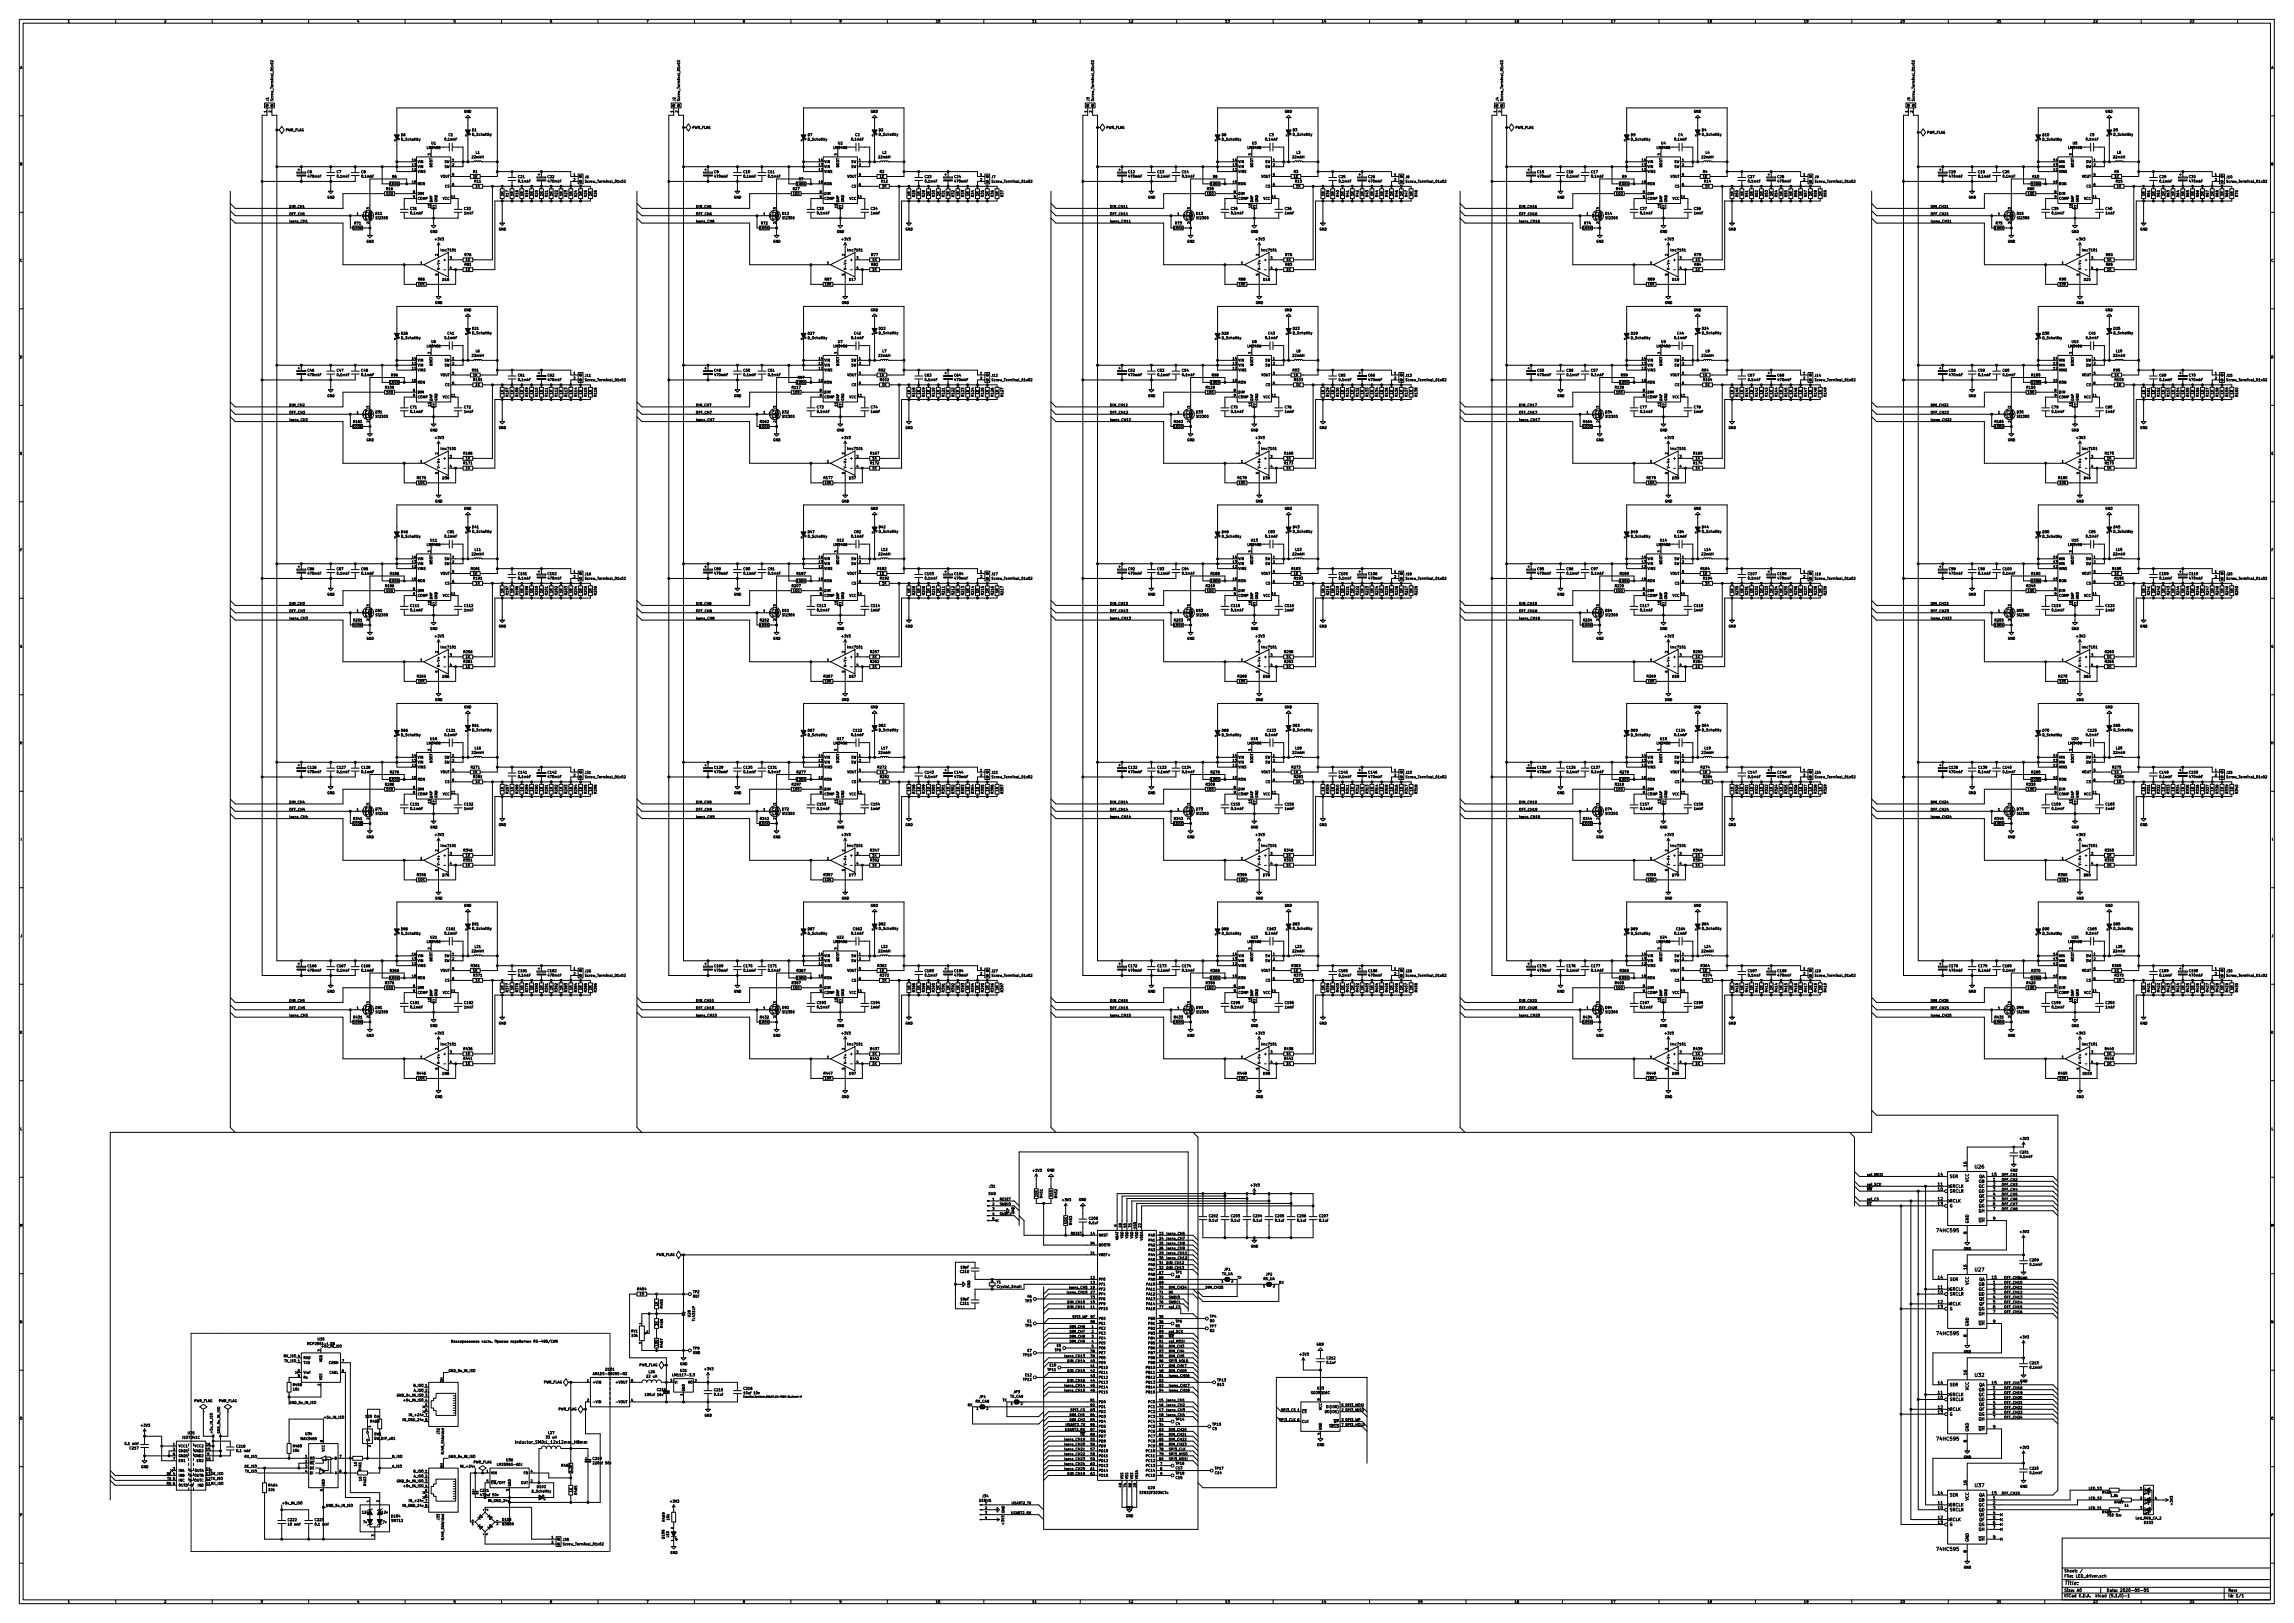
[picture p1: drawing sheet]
<svg xmlns="http://www.w3.org/2000/svg" width="1189mm" height="841mm" viewBox="0 0 1189 841" stroke-linecap="round" stroke-linejoin="round" font-family="sans-serif">
<defs><g id="words">
<text font-size="2.8" x="1070" y="821">Title:</text>
<g font-size="2.5">
<text x="1024" y="606">U26</text>
<text x="1004" y="639">74HC595</text>
<text x="1024" y="659">U27</text>
<text x="1004" y="692">74HC595</text>
<text x="1024" y="713">U32</text>
<text x="1004" y="746">74HC595</text>
<text x="1024" y="771">U37</text>
<text x="1004" y="804">74HC595</text>
</g>
<g font-size="2.1">
<text x="1020" y="604" transform="rotate(-90 1020 604)">16</text>
<text x="1005" y="609">14</text>
<text x="1011" y="610">SER</text>
<text x="1026" y="610">QA</text>
<text x="1033" y="609">15</text>
<text x="1033" y="612">1</text>
<text x="1005" y="617">10</text>
<text x="1005" y="614">11</text>
<text x="1011" y="615">SRCLK</text>
<text x="1021" y="613" transform="rotate(-90 1021 613)">VCC</text>
<text x="1026" y="613">QB</text>
<text x="1026" y="615">QC</text>
<text x="1033" y="614">2</text>
<text x="1033" y="617">3</text>
<text x="1005" y="622">12</text>
<text x="1011" y="618">SRCLR</text>
<text x="1011" y="623">RCLK</text>
<text x="1026" y="618">QD</text>
<text x="1026" y="621">QE</text>
<text x="1026" y="623">QF</text>
<text x="1033" y="620">4</text>
<text x="1033" y="622">5</text>
<text x="1005" y="625">13</text>
<text x="1011" y="626">G</text>
<text x="1026" y="626">QG</text>
<text x="1026" y="628">QH</text>
<text x="1033" y="625">6</text>
<text x="1033" y="627">7</text>
<text x="1021" y="634" transform="rotate(-90 1021 634)">GND</text>
<text x="1026" y="633">QH</text>
<text x="1033" y="632">9</text>
<text x="1020" y="639" transform="rotate(-90 1020 639)">8</text>
<text x="1020" y="658" transform="rotate(-90 1020 658)">16</text>
<text x="1005" y="663">14</text>
<text x="1011" y="664">SER</text>
<text x="1021" y="666" transform="rotate(-90 1021 666)">VCC</text>
<text x="1026" y="664">QA</text>
<text x="1033" y="663">15</text>
<text x="1033" y="665">1</text>
<text x="1005" y="670">10</text>
<text x="1005" y="668">11</text>
<text x="1011" y="671">SRCLR</text>
<text x="1011" y="669">SRCLK</text>
<text x="1026" y="666">QB</text>
<text x="1026" y="669">QC</text>
<text x="1026" y="671">QD</text>
<text x="1033" y="668">2</text>
<text x="1033" y="670">3</text>
<text x="1005" y="675">12</text>
<text x="1005" y="678">13</text>
<text x="1011" y="676">RCLK</text>
<text x="1026" y="674">QE</text>
<text x="1026" y="676">QF</text>
<text x="1033" y="673">4</text>
<text x="1033" y="675">5</text>
<text x="1033" y="678">6</text>
<text x="1011" y="679">G</text>
<text x="1026" y="679">QG</text>
<text x="1026" y="682">QH</text>
<text x="1033" y="680">7</text>
<text x="1021" y="687" transform="rotate(-90 1021 687)">GND</text>
<text x="1026" y="687">QH</text>
<text x="1033" y="686">9</text>
<text x="1020" y="693" transform="rotate(-90 1020 693)">8</text>
<text x="1020" y="712" transform="rotate(-90 1020 712)">16</text>
<text x="1005" y="717">14</text>
<text x="1011" y="718">SER</text>
<text x="1026" y="718">QA</text>
<text x="1033" y="717">15</text>
<text x="1033" y="720">1</text>
<text x="1005" y="725">10</text>
<text x="1005" y="722">11</text>
<text x="1011" y="726">SRCLR</text>
<text x="1011" y="723">SRCLK</text>
<text x="1021" y="721" transform="rotate(-90 1021 721)">VCC</text>
<text x="1026" y="721">QB</text>
<text x="1026" y="723">QC</text>
<text x="1026" y="726">QD</text>
<text x="1033" y="722">2</text>
<text x="1033" y="725">3</text>
<text x="1005" y="730">12</text>
<text x="1011" y="731">RCLK</text>
<text x="1026" y="729">QE</text>
<text x="1026" y="731">QF</text>
<text x="1033" y="727">4</text>
<text x="1033" y="730">5</text>
<text x="1005" y="733">13</text>
<text x="1011" y="734">G</text>
<text x="1026" y="734">QG</text>
<text x="1026" y="736">QH</text>
<text x="1033" y="733">6</text>
<text x="1033" y="735">7</text>
<text x="1021" y="742" transform="rotate(-90 1021 742)">GND</text>
<text x="1026" y="741">QH</text>
<text x="1033" y="740">9</text>
<text x="268" y="748">Inductor_SMD:L_12x12mm_H8mm</text>
<text x="1020" y="747" transform="rotate(-90 1020 747)">8</text>
<text x="1020" y="770" transform="rotate(-90 1020 770)">16</text>
<text x="1005" y="780">11</text>
<text x="1005" y="774">14</text>
<text x="1011" y="775">SER</text>
<text x="1021" y="778" transform="rotate(-90 1021 778)">VCC</text>
<text x="1026" y="778">QB</text>
<text x="1026" y="775">QA</text>
<text x="1033" y="774">15</text>
<text x="1033" y="777">1</text>
<text x="1033" y="780">2</text>
<text x="1005" y="782">10</text>
<text x="1011" y="783">SRCLR</text>
<text x="1011" y="781">SRCLK</text>
<text x="1026" y="781">QC</text>
<text x="1026" y="783">QD</text>
<text x="1026" y="786">QE</text>
<text x="1033" y="782">3</text>
<text x="1033" y="785">4</text>
<text x="1005" y="787">12</text>
<text x="1005" y="790">13</text>
<text x="1011" y="788">RCLK</text>
<text x="1011" y="791">G</text>
<text x="1026" y="791">QG</text>
<text x="1026" y="788">QF</text>
<text x="1033" y="787">5</text>
<text x="1033" y="790">6</text>
<text x="1026" y="793">QH</text>
<text x="1033" y="792">7</text>
<text x="1033" y="797">9</text>
<text x="1021" y="799" transform="rotate(-90 1021 799)">GND</text>
<text x="1026" y="798">QH</text>
<text x="1020" y="805" transform="rotate(-90 1020 805)">8</text>
<text x="1070" y="815">Sheet: /</text>
<text x="1070" y="817">File: LED_driver.sch</text>
<text x="1070" y="828">KiCad E.D.A. kicad (5.1.0)-1</text>
<text x="1070" y="825">Size: A0</text>
<text x="1092" y="825">Date: 2020-05-05</text>
<text x="1155" y="825">Rev:</text>
<text x="1155" y="828">Id: 1/1</text>
</g>
<g font-size="1.8">
<text x="35" y="12">1</text>
<text x="85" y="12">2</text>
<text x="135" y="12">3</text>
<text x="185" y="12">4</text>
<text x="235" y="12">5</text>
<text x="285" y="12">6</text>
<text x="335" y="12">7</text>
<text x="385" y="12">8</text>
<text x="435" y="12">9</text>
<text x="485" y="12">10</text>
<text x="535" y="12">11</text>
<text x="585" y="12">12</text>
<text x="635" y="12">13</text>
<text x="685" y="12">14</text>
<text x="735" y="12">15</text>
<text x="785" y="12">16</text>
<text x="835" y="12">17</text>
<text x="885" y="12">18</text>
<text x="935" y="12">19</text>
<text x="985" y="12">20</text>
<text x="1035" y="12">21</text>
<text x="1085" y="12">22</text>
<text x="1135" y="12">23</text>
<text x="10" y="36">A</text>
<text x="1177" y="36">A</text>
<text x="139" y="52" transform="rotate(-90 139 52)">J1</text>
<text x="142" y="52" transform="rotate(-90 142 52)">Screw_Terminal_01x02</text>
<text x="350" y="52" transform="rotate(-90 350 52)">J2</text>
<text x="352" y="52" transform="rotate(-90 352 52)">Screw_Terminal_01x02</text>
<text x="565" y="52" transform="rotate(-90 565 52)">J3</text>
<text x="567" y="52" transform="rotate(-90 567 52)">Screw_Terminal_01x02</text>
<text x="777" y="52" transform="rotate(-90 777 52)">J4</text>
<text x="779" y="52" transform="rotate(-90 779 52)">Screw_Terminal_01x02</text>
<text x="990" y="52" transform="rotate(-90 990 52)">J5</text>
<text x="993" y="52" transform="rotate(-90 993 52)">Screw_Terminal_01x02</text>
<text x="138" y="58" transform="rotate(-90 138 58)">1</text>
<text x="141" y="58" transform="rotate(-90 141 58)">2</text>
<text x="240" y="58">GND</text>
<text x="349" y="58" transform="rotate(-90 349 58)">1</text>
<text x="352" y="58" transform="rotate(-90 352 58)">2</text>
<text x="451" y="58">GND</text>
<text x="564" y="58" transform="rotate(-90 564 58)">1</text>
<text x="566" y="58" transform="rotate(-90 566 58)">2</text>
<text x="666" y="58">GND</text>
<text x="776" y="58" transform="rotate(-90 776 58)">1</text>
<text x="778" y="58" transform="rotate(-90 778 58)">2</text>
<text x="878" y="58">GND</text>
<text x="989" y="58" transform="rotate(-90 989 58)">1</text>
<text x="992" y="58" transform="rotate(-90 992 58)">2</text>
<text x="1091" y="58">GND</text>
<text x="148" y="68">PWR_FLAG</text>
<text x="208" y="71">D6</text>
<text x="233" y="71">C1</text>
<text x="245" y="68">D1</text>
<text x="245" y="70">D_Schottky</text>
<text x="359" y="67">PWR_FLAG</text>
<text x="419" y="71">D7</text>
<text x="443" y="71">C2</text>
<text x="456" y="68">D2</text>
<text x="456" y="70">D_Schottky</text>
<text x="573" y="67">PWR_FLAG</text>
<text x="633" y="71">D8</text>
<text x="658" y="71">C3</text>
<text x="670" y="68">D3</text>
<text x="670" y="70">D_Schottky</text>
<text x="785" y="67">PWR_FLAG</text>
<text x="845" y="71">D9</text>
<text x="870" y="71">C4</text>
<text x="882" y="68">D4</text>
<text x="882" y="70">D_Schottky</text>
<text x="999" y="69">PWR_FLAG</text>
<text x="1059" y="71">D10</text>
<text x="1083" y="71">C5</text>
<text x="1096" y="68">D5</text>
<text x="1096" y="70">D_Schottky</text>
<text x="208" y="73">D_Schottky</text>
<text x="222" y="77">LM3406</text>
<text x="224" y="75">U1</text>
<text x="231" y="73">0.1mkF</text>
<text x="419" y="73">D_Schottky</text>
<text x="432" y="77">LM3406</text>
<text x="434" y="75">U2</text>
<text x="441" y="73">0.1mkF</text>
<text x="634" y="73">D_Schottky</text>
<text x="647" y="77">LM3406</text>
<text x="649" y="75">U3</text>
<text x="656" y="73">0.1mkF</text>
<text x="846" y="73">D_Schottky</text>
<text x="859" y="77">LM3406</text>
<text x="861" y="75">U4</text>
<text x="868" y="73">0.1mkF</text>
<text x="1059" y="73">D_Schottky</text>
<text x="1072" y="77">LM3406</text>
<text x="1075" y="75">U5</text>
<text x="1082" y="73">0.1mkF</text>
<text x="214" y="84">14</text>
<text x="223" y="81" transform="rotate(-90 223 81)">3</text>
<text x="234" y="84">1</text>
<text x="245" y="82">22mkH</text>
<text x="247" y="80">L1</text>
<text x="424" y="84">14</text>
<text x="434" y="81" transform="rotate(-90 434 81)">3</text>
<text x="445" y="84">1</text>
<text x="456" y="82">22mkH</text>
<text x="457" y="80">L2</text>
<text x="639" y="84">14</text>
<text x="649" y="81" transform="rotate(-90 649 81)">3</text>
<text x="660" y="84">1</text>
<text x="670" y="82">22mkH</text>
<text x="672" y="80">L3</text>
<text x="851" y="84">14</text>
<text x="861" y="81" transform="rotate(-90 861 81)">3</text>
<text x="872" y="84">1</text>
<text x="882" y="82">22mkH</text>
<text x="884" y="80">L4</text>
<text x="1065" y="84">14</text>
<text x="1074" y="81" transform="rotate(-90 1074 81)">3</text>
<text x="1085" y="84">1</text>
<text x="1096" y="82">22mkH</text>
<text x="1098" y="80">L5</text>
<text x="10" y="86">B</text>
<text x="159" y="90">C6</text>
<text x="175" y="90">C7</text>
<text x="187" y="90">C8</text>
<text x="214" y="89">12</text>
<text x="214" y="86">13</text>
<text x="216" y="90">VINS</text>
<text x="216" y="87">VIN</text>
<text x="216" y="84">VIN</text>
<text x="224" y="87" transform="rotate(-90 224 87)">BOOT</text>
<text x="230" y="84">SW</text>
<text x="230" y="87">SW</text>
<text x="234" y="86">2</text>
<text x="245" y="90">R1</text>
<text x="370" y="90">C9</text>
<text x="385" y="90">C10</text>
<text x="398" y="90">C11</text>
<text x="424" y="89">12</text>
<text x="424" y="86">13</text>
<text x="427" y="90">VINS</text>
<text x="427" y="87">VIN</text>
<text x="427" y="84">VIN</text>
<text x="435" y="87" transform="rotate(-90 435 87)">BOOT</text>
<text x="441" y="84">SW</text>
<text x="441" y="87">SW</text>
<text x="445" y="86">2</text>
<text x="456" y="90">R2</text>
<text x="585" y="90">C12</text>
<text x="600" y="90">C13</text>
<text x="613" y="90">C14</text>
<text x="639" y="89">12</text>
<text x="639" y="86">13</text>
<text x="642" y="90">VINS</text>
<text x="642" y="87">VIN</text>
<text x="642" y="84">VIN</text>
<text x="650" y="87" transform="rotate(-90 650 87)">BOOT</text>
<text x="656" y="84">SW</text>
<text x="656" y="87">SW</text>
<text x="660" y="86">2</text>
<text x="671" y="90">R3</text>
<text x="797" y="90">C15</text>
<text x="812" y="90">C16</text>
<text x="825" y="90">C17</text>
<text x="851" y="89">12</text>
<text x="851" y="86">13</text>
<text x="854" y="90">VINS</text>
<text x="854" y="87">VIN</text>
<text x="854" y="84">VIN</text>
<text x="862" y="87" transform="rotate(-90 862 87)">BOOT</text>
<text x="868" y="84">SW</text>
<text x="868" y="87">SW</text>
<text x="872" y="86">2</text>
<text x="883" y="90">R4</text>
<text x="1010" y="90">C18</text>
<text x="1026" y="90">C19</text>
<text x="1038" y="90">C20</text>
<text x="1065" y="89">12</text>
<text x="1065" y="86">13</text>
<text x="1067" y="90">VINS</text>
<text x="1067" y="87">VIN</text>
<text x="1067" y="84">VIN</text>
<text x="1075" y="87" transform="rotate(-90 1075 87)">BOOT</text>
<text x="1081" y="84">SW</text>
<text x="1081" y="87">SW</text>
<text x="1085" y="86">2</text>
<text x="1096" y="90">R5</text>
<text x="1177" y="86">B</text>
<text x="160" y="92">470mkF</text>
<text x="175" y="92">0.1mkF</text>
<text x="188" y="92">0.1mkF</text>
<text x="202" y="96">100K</text>
<text x="203" y="92">R6</text>
<text x="214" y="95">10</text>
<text x="216" y="96">RON</text>
<text x="228" y="92">VOUT</text>
<text x="234" y="91">5</text>
<text x="245" y="92">1K</text>
<text x="246" y="95">R11</text>
<text x="269" y="92">C21</text>
<text x="269" y="95">0.1mkF</text>
<text x="284" y="92">C22</text>
<text x="284" y="95">470mkF</text>
<text x="297" y="91">1</text>
<text x="297" y="94">2</text>
<text x="303" y="92">J6</text>
<text x="304" y="95">Screw_Terminal_01x02</text>
<text x="371" y="92">470mkF</text>
<text x="386" y="92">0.1mkF</text>
<text x="398" y="92">0.1mkF</text>
<text x="413" y="96">100K</text>
<text x="414" y="93">R7</text>
<text x="424" y="95">10</text>
<text x="427" y="96">RON</text>
<text x="439" y="92">VOUT</text>
<text x="445" y="91">5</text>
<text x="456" y="92">1K</text>
<text x="457" y="95">R12</text>
<text x="479" y="92">C23</text>
<text x="480" y="95">0.1mkF</text>
<text x="495" y="92">C24</text>
<text x="495" y="95">470mkF</text>
<text x="508" y="91">1</text>
<text x="508" y="94">2</text>
<text x="514" y="92">J7</text>
<text x="515" y="95">Screw_Terminal_01x02</text>
<text x="585" y="92">470mkF</text>
<text x="600" y="92">0.1mkF</text>
<text x="613" y="92">0.1mkF</text>
<text x="628" y="96">100K</text>
<text x="629" y="92">R8</text>
<text x="639" y="95">10</text>
<text x="642" y="96">RON</text>
<text x="654" y="92">VOUT</text>
<text x="660" y="91">5</text>
<text x="671" y="92">1K</text>
<text x="671" y="95">R13</text>
<text x="694" y="92">C25</text>
<text x="694" y="95">0.1mkF</text>
<text x="709" y="92">C26</text>
<text x="710" y="95">470mkF</text>
<text x="723" y="91">1</text>
<text x="723" y="94">2</text>
<text x="729" y="92">J8</text>
<text x="730" y="95">Screw_Terminal_01x02</text>
<text x="797" y="92">470mkF</text>
<text x="812" y="92">0.1mkF</text>
<text x="825" y="92">0.1mkF</text>
<text x="840" y="96">100K</text>
<text x="841" y="92">R9</text>
<text x="851" y="95">10</text>
<text x="854" y="96">RON</text>
<text x="866" y="92">VOUT</text>
<text x="872" y="91">5</text>
<text x="883" y="92">1K</text>
<text x="884" y="95">R14</text>
<text x="906" y="92">C27</text>
<text x="906" y="95">0.1mkF</text>
<text x="921" y="92">C28</text>
<text x="922" y="95">470mkF</text>
<text x="935" y="91">1</text>
<text x="935" y="94">2</text>
<text x="941" y="92">J9</text>
<text x="942" y="95">Screw_Terminal_01x02</text>
<text x="1011" y="92">470mkF</text>
<text x="1026" y="92">0.1mkF</text>
<text x="1038" y="92">0.1mkF</text>
<text x="1053" y="96">100K</text>
<text x="1054" y="92">R10</text>
<text x="1065" y="95">10</text>
<text x="1067" y="96">RON</text>
<text x="1079" y="92">VOUT</text>
<text x="1085" y="91">5</text>
<text x="1096" y="92">1K</text>
<text x="1097" y="95">R15</text>
<text x="1120" y="92">C29</text>
<text x="1120" y="95">0.1mkF</text>
<text x="1135" y="92">C30</text>
<text x="1135" y="95">470mkF</text>
<text x="1148" y="91">1</text>
<text x="1148" y="94">2</text>
<text x="1154" y="92">J10</text>
<text x="1155" y="95">Screw_Terminal_01x02</text>
<text x="200" y="99">R16</text>
<text x="200" y="101">100</text>
<text x="214" y="100">8</text>
<text x="216" y="101">DIM</text>
<text x="231" y="97">CS</text>
<text x="234" y="96">6</text>
<text x="247" y="97">1K</text>
<text x="261" y="101" transform="rotate(-90 261 101)">1R</text>
<text x="264" y="102" transform="rotate(-90 264 102)">R17</text>
<text x="266" y="101" transform="rotate(-90 266 101)">1R</text>
<text x="269" y="102" transform="rotate(-90 269 102)">R18</text>
<text x="271" y="101" transform="rotate(-90 271 101)">1R</text>
<text x="274" y="102" transform="rotate(-90 274 102)">R19</text>
<text x="276" y="101" transform="rotate(-90 276 101)">1R</text>
<text x="279" y="102" transform="rotate(-90 279 102)">R20</text>
<text x="281" y="101" transform="rotate(-90 281 101)">1R</text>
<text x="284" y="102" transform="rotate(-90 284 102)">R21</text>
<text x="286" y="101" transform="rotate(-90 286 101)">1R</text>
<text x="289" y="102" transform="rotate(-90 289 102)">R22</text>
<text x="292" y="101" transform="rotate(-90 292 101)">1R</text>
<text x="294" y="102" transform="rotate(-90 294 102)">R23</text>
<text x="297" y="101" transform="rotate(-90 297 101)">1R</text>
<text x="299" y="102" transform="rotate(-90 299 102)">R24</text>
<text x="302" y="101" transform="rotate(-90 302 101)">1R</text>
<text x="304" y="102" transform="rotate(-90 304 102)">R25</text>
<text x="307" y="101" transform="rotate(-90 307 101)">1R</text>
<text x="309" y="102" transform="rotate(-90 309 102)">R26</text>
<text x="411" y="99">R27</text>
<text x="411" y="101">100</text>
<text x="425" y="100">8</text>
<text x="427" y="101">DIM</text>
<text x="442" y="97">CS</text>
<text x="445" y="96">6</text>
<text x="457" y="97">1K</text>
<text x="472" y="101" transform="rotate(-90 472 101)">1R</text>
<text x="474" y="102" transform="rotate(-90 474 102)">R28</text>
<text x="477" y="101" transform="rotate(-90 477 101)">1R</text>
<text x="479" y="102" transform="rotate(-90 479 102)">R29</text>
<text x="482" y="101" transform="rotate(-90 482 101)">1R</text>
<text x="485" y="102" transform="rotate(-90 485 102)">R30</text>
<text x="487" y="101" transform="rotate(-90 487 101)">1R</text>
<text x="490" y="102" transform="rotate(-90 490 102)">R31</text>
<text x="492" y="101" transform="rotate(-90 492 101)">1R</text>
<text x="495" y="102" transform="rotate(-90 495 102)">R32</text>
<text x="497" y="101" transform="rotate(-90 497 101)">1R</text>
<text x="500" y="102" transform="rotate(-90 500 102)">R33</text>
<text x="502" y="101" transform="rotate(-90 502 101)">1R</text>
<text x="505" y="102" transform="rotate(-90 505 102)">R34</text>
<text x="507" y="101" transform="rotate(-90 507 101)">1R</text>
<text x="510" y="102" transform="rotate(-90 510 102)">R35</text>
<text x="512" y="101" transform="rotate(-90 512 101)">1R</text>
<text x="515" y="102" transform="rotate(-90 515 102)">R36</text>
<text x="518" y="101" transform="rotate(-90 518 101)">1R</text>
<text x="520" y="102" transform="rotate(-90 520 102)">R37</text>
<text x="626" y="99">R38</text>
<text x="626" y="101">100</text>
<text x="640" y="100">8</text>
<text x="642" y="101">DIM</text>
<text x="656" y="97">CS</text>
<text x="660" y="96">6</text>
<text x="672" y="97">1K</text>
<text x="686" y="101" transform="rotate(-90 686 101)">1R</text>
<text x="689" y="102" transform="rotate(-90 689 102)">R39</text>
<text x="692" y="101" transform="rotate(-90 692 101)">1R</text>
<text x="694" y="102" transform="rotate(-90 694 102)">R40</text>
<text x="697" y="101" transform="rotate(-90 697 101)">1R</text>
<text x="699" y="102" transform="rotate(-90 699 102)">R41</text>
<text x="702" y="101" transform="rotate(-90 702 101)">1R</text>
<text x="704" y="102" transform="rotate(-90 704 102)">R42</text>
<text x="707" y="101" transform="rotate(-90 707 101)">1R</text>
<text x="709" y="102" transform="rotate(-90 709 102)">R43</text>
<text x="712" y="101" transform="rotate(-90 712 101)">1R</text>
<text x="714" y="102" transform="rotate(-90 714 102)">R44</text>
<text x="717" y="101" transform="rotate(-90 717 101)">1R</text>
<text x="720" y="102" transform="rotate(-90 720 102)">R45</text>
<text x="722" y="101" transform="rotate(-90 722 101)">1R</text>
<text x="725" y="102" transform="rotate(-90 725 102)">R46</text>
<text x="727" y="101" transform="rotate(-90 727 101)">1R</text>
<text x="730" y="102" transform="rotate(-90 730 102)">R47</text>
<text x="732" y="101" transform="rotate(-90 732 101)">1R</text>
<text x="735" y="102" transform="rotate(-90 735 102)">R48</text>
<text x="838" y="99">R49</text>
<text x="838" y="101">100</text>
<text x="852" y="100">8</text>
<text x="854" y="101">DIM</text>
<text x="868" y="97">CS</text>
<text x="872" y="96">6</text>
<text x="884" y="97">1K</text>
<text x="899" y="101" transform="rotate(-90 899 101)">1R</text>
<text x="901" y="102" transform="rotate(-90 901 102)">R50</text>
<text x="904" y="101" transform="rotate(-90 904 101)">1R</text>
<text x="906" y="102" transform="rotate(-90 906 102)">R51</text>
<text x="909" y="101" transform="rotate(-90 909 101)">1R</text>
<text x="911" y="102" transform="rotate(-90 911 102)">R52</text>
<text x="914" y="101" transform="rotate(-90 914 101)">1R</text>
<text x="916" y="102" transform="rotate(-90 916 102)">R53</text>
<text x="919" y="101" transform="rotate(-90 919 101)">1R</text>
<text x="921" y="102" transform="rotate(-90 921 102)">R54</text>
<text x="924" y="101" transform="rotate(-90 924 101)">1R</text>
<text x="927" y="102" transform="rotate(-90 927 102)">R55</text>
<text x="929" y="101" transform="rotate(-90 929 101)">1R</text>
<text x="932" y="102" transform="rotate(-90 932 102)">R56</text>
<text x="934" y="101" transform="rotate(-90 934 101)">1R</text>
<text x="937" y="102" transform="rotate(-90 937 102)">R57</text>
<text x="939" y="101" transform="rotate(-90 939 101)">1R</text>
<text x="942" y="102" transform="rotate(-90 942 102)">R58</text>
<text x="944" y="101" transform="rotate(-90 944 101)">1R</text>
<text x="947" y="102" transform="rotate(-90 947 102)">R59</text>
<text x="1051" y="99">R60</text>
<text x="1051" y="101">100</text>
<text x="1065" y="100">8</text>
<text x="1067" y="101">DIM</text>
<text x="1082" y="97">CS</text>
<text x="1085" y="96">6</text>
<text x="1097" y="97">1K</text>
<text x="1112" y="101" transform="rotate(-90 1112 101)">1R</text>
<text x="1114" y="102" transform="rotate(-90 1114 102)">R61</text>
<text x="1117" y="101" transform="rotate(-90 1117 101)">1R</text>
<text x="1120" y="102" transform="rotate(-90 1120 102)">R62</text>
<text x="1122" y="101" transform="rotate(-90 1122 101)">1R</text>
<text x="1125" y="102" transform="rotate(-90 1125 102)">R63</text>
<text x="1127" y="101" transform="rotate(-90 1127 101)">1R</text>
<text x="1130" y="102" transform="rotate(-90 1130 102)">R64</text>
<text x="1132" y="101" transform="rotate(-90 1132 101)">1R</text>
<text x="1135" y="102" transform="rotate(-90 1135 102)">R65</text>
<text x="1137" y="101" transform="rotate(-90 1137 101)">1R</text>
<text x="1140" y="102" transform="rotate(-90 1140 102)">R66</text>
<text x="1142" y="101" transform="rotate(-90 1142 101)">1R</text>
<text x="1145" y="102" transform="rotate(-90 1145 102)">R67</text>
<text x="1147" y="101" transform="rotate(-90 1147 101)">1R</text>
<text x="1150" y="102" transform="rotate(-90 1150 102)">R68</text>
<text x="1153" y="101" transform="rotate(-90 1153 101)">1R</text>
<text x="1155" y="102" transform="rotate(-90 1155 102)">R69</text>
<text x="1158" y="101" transform="rotate(-90 1158 101)">1R</text>
<text x="1160" y="102" transform="rotate(-90 1160 102)">R70</text>
<text x="150" y="108">DIM_CH1</text>
<text x="170" y="103">GND</text>
<text x="214" y="103">9</text>
<text x="216" y="104">COMP</text>
<text x="223" y="108" transform="rotate(-90 223 108)">15</text>
<text x="224" y="105" transform="rotate(-90 224 105)">DAP</text>
<text x="226" y="107" transform="rotate(-90 226 107)">7</text>
<text x="227" y="105" transform="rotate(-90 227 105)">GND</text>
<text x="229" y="104">VCC</text>
<text x="234" y="103">11</text>
<text x="361" y="108">DIM_CH6</text>
<text x="380" y="103">GND</text>
<text x="425" y="103">9</text>
<text x="427" y="104">COMP</text>
<text x="434" y="108" transform="rotate(-90 434 108)">15</text>
<text x="435" y="105" transform="rotate(-90 435 105)">DAP</text>
<text x="437" y="107" transform="rotate(-90 437 107)">7</text>
<text x="438" y="105" transform="rotate(-90 438 105)">GND</text>
<text x="440" y="104">VCC</text>
<text x="445" y="103">11</text>
<text x="575" y="108">DIM_CH11</text>
<text x="595" y="103">GND</text>
<text x="640" y="103">9</text>
<text x="642" y="104">COMP</text>
<text x="649" y="108" transform="rotate(-90 649 108)">15</text>
<text x="650" y="105" transform="rotate(-90 650 105)">DAP</text>
<text x="651" y="107" transform="rotate(-90 651 107)">7</text>
<text x="652" y="105" transform="rotate(-90 652 105)">GND</text>
<text x="655" y="104">VCC</text>
<text x="659" y="103">11</text>
<text x="787" y="108">DIM_CH16</text>
<text x="807" y="103">GND</text>
<text x="852" y="103">9</text>
<text x="854" y="104">COMP</text>
<text x="861" y="108" transform="rotate(-90 861 108)">15</text>
<text x="862" y="105" transform="rotate(-90 862 105)">DAP</text>
<text x="863" y="107" transform="rotate(-90 863 107)">7</text>
<text x="864" y="105" transform="rotate(-90 864 105)">GND</text>
<text x="867" y="104">VCC</text>
<text x="872" y="103">11</text>
<text x="1001" y="108">DIM_CH21</text>
<text x="1021" y="103">GND</text>
<text x="1065" y="103">9</text>
<text x="1067" y="104">COMP</text>
<text x="1074" y="108" transform="rotate(-90 1074 108)">15</text>
<text x="1075" y="105" transform="rotate(-90 1075 105)">DAP</text>
<text x="1077" y="107" transform="rotate(-90 1077 107)">7</text>
<text x="1078" y="105" transform="rotate(-90 1078 105)">GND</text>
<text x="1080" y="104">VCC</text>
<text x="1085" y="103">11</text>
<text x="150" y="112">OFF_CH1</text>
<text x="185" y="112">1</text>
<text x="188" y="112">G</text>
<text x="192" y="108" transform="rotate(-90 192 108)">3</text>
<text x="192" y="113" transform="rotate(-90 192 113)">S D</text>
<text x="195" y="111">D11</text>
<text x="195" y="114">Si2300</text>
<text x="213" y="109">C31</text>
<text x="213" y="111">0.1mkF</text>
<text x="241" y="109">C32</text>
<text x="241" y="111">1mkF</text>
<text x="361" y="112">OFF_CH6</text>
<text x="396" y="112">1</text>
<text x="399" y="112">G</text>
<text x="402" y="108" transform="rotate(-90 402 108)">3</text>
<text x="403" y="113" transform="rotate(-90 403 113)">S D</text>
<text x="406" y="111">D12</text>
<text x="406" y="114">Si2300</text>
<text x="424" y="109">C33</text>
<text x="424" y="111">0.1mkF</text>
<text x="452" y="109">C34</text>
<text x="452" y="111">1mkF</text>
<text x="575" y="112">OFF_CH11</text>
<text x="610" y="112">1</text>
<text x="613" y="112">G</text>
<text x="617" y="108" transform="rotate(-90 617 108)">3</text>
<text x="618" y="113" transform="rotate(-90 618 113)">S D</text>
<text x="620" y="111">D13</text>
<text x="621" y="114">Si2300</text>
<text x="638" y="109">C35</text>
<text x="638" y="111">0.1mkF</text>
<text x="666" y="109">C36</text>
<text x="666" y="111">1mkF</text>
<text x="787" y="112">OFF_CH16</text>
<text x="822" y="112">1</text>
<text x="825" y="112">G</text>
<text x="829" y="108" transform="rotate(-90 829 108)">3</text>
<text x="830" y="113" transform="rotate(-90 830 113)">S D</text>
<text x="832" y="111">D14</text>
<text x="833" y="114">Si2300</text>
<text x="850" y="109">C37</text>
<text x="850" y="111">0.1mkF</text>
<text x="878" y="109">C38</text>
<text x="878" y="111">1mkF</text>
<text x="1001" y="112">OFF_CH21</text>
<text x="1036" y="112">1</text>
<text x="1039" y="112">G</text>
<text x="1042" y="108" transform="rotate(-90 1042 108)">3</text>
<text x="1043" y="113" transform="rotate(-90 1043 113)">S D</text>
<text x="1046" y="111">D15</text>
<text x="1046" y="114">Si2300</text>
<text x="1064" y="109">C39</text>
<text x="1064" y="111">0.1mkF</text>
<text x="1092" y="109">C40</text>
<text x="1092" y="111">1mkF</text>
<text x="150" y="115">Isens_CH1</text>
<text x="183" y="119">100K</text>
<text x="184" y="116">R71</text>
<text x="192" y="116" transform="rotate(-90 192 116)">2</text>
<text x="259" y="119">GND</text>
<text x="361" y="115">Isens_CH6</text>
<text x="394" y="119">100K</text>
<text x="395" y="116">R72</text>
<text x="402" y="116" transform="rotate(-90 402 116)">2</text>
<text x="469" y="119">GND</text>
<text x="575" y="115">Isens_CH11</text>
<text x="609" y="119">100K</text>
<text x="609" y="116">R73</text>
<text x="617" y="116" transform="rotate(-90 617 116)">2</text>
<text x="684" y="119">GND</text>
<text x="787" y="115">Isens_CH16</text>
<text x="821" y="119">100K</text>
<text x="821" y="116">R74</text>
<text x="829" y="116" transform="rotate(-90 829 116)">2</text>
<text x="896" y="119">GND</text>
<text x="1001" y="115">Isens_CH21</text>
<text x="1034" y="119">100K</text>
<text x="1035" y="116">R75</text>
<text x="1042" y="116" transform="rotate(-90 1042 116)">2</text>
<text x="1109" y="119">GND</text>
<text x="190" y="126">GND</text>
<text x="223" y="121">GND</text>
<text x="226" y="125">+3V3</text>
<text x="401" y="126">GND</text>
<text x="434" y="121">GND</text>
<text x="436" y="125">+3V3</text>
<text x="615" y="126">GND</text>
<text x="648" y="121">GND</text>
<text x="651" y="125">+3V3</text>
<text x="827" y="126">GND</text>
<text x="861" y="121">GND</text>
<text x="863" y="125">+3V3</text>
<text x="1041" y="126">GND</text>
<text x="1074" y="121">GND</text>
<text x="1077" y="125">+3V3</text>
<text x="229" y="130">lmc7101</text>
<text x="440" y="130">lmc7101</text>
<text x="654" y="130">lmc7101</text>
<text x="866" y="130">lmc7101</text>
<text x="1080" y="130">lmc7101</text>
<text x="10" y="136">C</text>
<text x="218" y="137">1</text>
<text x="227" y="133" transform="rotate(-90 227 133)">2</text>
<text x="228" y="137" transform="rotate(-90 228 137)">V+</text>
<text x="230" y="135">+</text>
<text x="233" y="134">3</text>
<text x="241" y="133">R76</text>
<text x="241" y="138">R81</text>
<text x="241" y="135">1K</text>
<text x="429" y="137">1</text>
<text x="438" y="133" transform="rotate(-90 438 133)">2</text>
<text x="439" y="137" transform="rotate(-90 439 137)">V+</text>
<text x="441" y="135">+</text>
<text x="444" y="134">3</text>
<text x="452" y="133">R77</text>
<text x="452" y="138">R82</text>
<text x="452" y="135">1K</text>
<text x="643" y="137">1</text>
<text x="653" y="133" transform="rotate(-90 653 133)">2</text>
<text x="653" y="137" transform="rotate(-90 653 137)">V+</text>
<text x="656" y="135">+</text>
<text x="659" y="134">3</text>
<text x="666" y="133">R78</text>
<text x="666" y="138">R83</text>
<text x="667" y="135">1K</text>
<text x="855" y="137">1</text>
<text x="865" y="133" transform="rotate(-90 865 133)">2</text>
<text x="866" y="137" transform="rotate(-90 866 137)">V+</text>
<text x="868" y="135">+</text>
<text x="871" y="134">3</text>
<text x="878" y="133">R79</text>
<text x="878" y="138">R84</text>
<text x="879" y="135">1K</text>
<text x="1069" y="137">1</text>
<text x="1078" y="133" transform="rotate(-90 1078 133)">2</text>
<text x="1079" y="137" transform="rotate(-90 1079 137)">V+</text>
<text x="1081" y="135">+</text>
<text x="1084" y="134">3</text>
<text x="1092" y="133">R80</text>
<text x="1092" y="138">R85</text>
<text x="1092" y="135">1K</text>
<text x="1177" y="136">C</text>
<text x="227" y="143" transform="rotate(-90 227 143)">5</text>
<text x="233" y="139">4</text>
<text x="241" y="140">1K</text>
<text x="438" y="143" transform="rotate(-90 438 143)">5</text>
<text x="444" y="139">4</text>
<text x="452" y="140">1K</text>
<text x="653" y="143" transform="rotate(-90 653 143)">5</text>
<text x="659" y="139">4</text>
<text x="667" y="140">1K</text>
<text x="865" y="143" transform="rotate(-90 865 143)">5</text>
<text x="871" y="139">4</text>
<text x="879" y="140">1K</text>
<text x="1078" y="143" transform="rotate(-90 1078 143)">5</text>
<text x="1084" y="139">4</text>
<text x="1092" y="140">1K</text>
<text x="217" y="145">R86</text>
<text x="217" y="148">10K</text>
<text x="229" y="145">D16</text>
<text x="428" y="145">R87</text>
<text x="428" y="148">10K</text>
<text x="440" y="145">D17</text>
<text x="642" y="145">R88</text>
<text x="642" y="148">10K</text>
<text x="655" y="145">D18</text>
<text x="854" y="145">R89</text>
<text x="854" y="148">10K</text>
<text x="867" y="145">D19</text>
<text x="1068" y="145">R90</text>
<text x="1068" y="148">10K</text>
<text x="1080" y="145">D20</text>
<text x="226" y="158">GND</text>
<text x="240" y="161">GND</text>
<text x="436" y="158">GND</text>
<text x="451" y="161">GND</text>
<text x="651" y="158">GND</text>
<text x="666" y="161">GND</text>
<text x="863" y="158">GND</text>
<text x="878" y="161">GND</text>
<text x="1076" y="158">GND</text>
<text x="1091" y="161">GND</text>
<text x="208" y="173">D26</text>
<text x="232" y="173">C41</text>
<text x="245" y="171">D21</text>
<text x="245" y="173">D_Schottky</text>
<text x="419" y="173">D27</text>
<text x="443" y="173">C42</text>
<text x="456" y="171">D22</text>
<text x="456" y="173">D_Schottky</text>
<text x="633" y="173">D28</text>
<text x="658" y="173">C43</text>
<text x="670" y="171">D23</text>
<text x="670" y="173">D_Schottky</text>
<text x="846" y="173">D29</text>
<text x="870" y="173">C44</text>
<text x="882" y="171">D24</text>
<text x="882" y="173">D_Schottky</text>
<text x="1059" y="173">D30</text>
<text x="1083" y="173">C45</text>
<text x="1096" y="171">D25</text>
<text x="1096" y="173">D_Schottky</text>
<text x="208" y="176">D_Schottky</text>
<text x="224" y="178">U6</text>
<text x="231" y="176">0.1mkF</text>
<text x="419" y="176">D_Schottky</text>
<text x="434" y="178">U7</text>
<text x="441" y="176">0.1mkF</text>
<text x="634" y="176">D_Schottky</text>
<text x="649" y="178">U8</text>
<text x="656" y="176">0.1mkF</text>
<text x="846" y="176">D_Schottky</text>
<text x="861" y="178">U9</text>
<text x="868" y="176">0.1mkF</text>
<text x="1059" y="176">D_Schottky</text>
<text x="1074" y="178">U10</text>
<text x="1082" y="176">0.1mkF</text>
<text x="10" y="186">D</text>
<text x="222" y="180">LM3406</text>
<text x="223" y="183" transform="rotate(-90 223 183)">3</text>
<text x="245" y="185">22mkH</text>
<text x="247" y="183">L6</text>
<text x="432" y="180">LM3406</text>
<text x="434" y="183" transform="rotate(-90 434 183)">3</text>
<text x="456" y="185">22mkH</text>
<text x="457" y="183">L7</text>
<text x="647" y="180">LM3406</text>
<text x="649" y="183" transform="rotate(-90 649 183)">3</text>
<text x="670" y="185">22mkH</text>
<text x="672" y="183">L8</text>
<text x="859" y="180">LM3406</text>
<text x="861" y="183" transform="rotate(-90 861 183)">3</text>
<text x="882" y="185">22mkH</text>
<text x="884" y="183">L9</text>
<text x="1072" y="180">LM3406</text>
<text x="1074" y="183" transform="rotate(-90 1074 183)">3</text>
<text x="1096" y="185">22mkH</text>
<text x="1097" y="183">L10</text>
<text x="1177" y="186">D</text>
<text x="214" y="192">12</text>
<text x="214" y="189">13</text>
<text x="214" y="186">14</text>
<text x="216" y="190">VIN</text>
<text x="216" y="187">VIN</text>
<text x="224" y="190" transform="rotate(-90 224 190)">BOOT</text>
<text x="230" y="187">SW</text>
<text x="230" y="190">SW</text>
<text x="234" y="186">1</text>
<text x="234" y="189">2</text>
<text x="424" y="192">12</text>
<text x="424" y="189">13</text>
<text x="424" y="186">14</text>
<text x="427" y="190">VIN</text>
<text x="427" y="187">VIN</text>
<text x="435" y="190" transform="rotate(-90 435 190)">BOOT</text>
<text x="441" y="187">SW</text>
<text x="441" y="190">SW</text>
<text x="445" y="186">1</text>
<text x="445" y="189">2</text>
<text x="639" y="192">12</text>
<text x="639" y="189">13</text>
<text x="639" y="186">14</text>
<text x="642" y="190">VIN</text>
<text x="642" y="187">VIN</text>
<text x="650" y="190" transform="rotate(-90 650 190)">BOOT</text>
<text x="656" y="187">SW</text>
<text x="656" y="190">SW</text>
<text x="660" y="186">1</text>
<text x="660" y="189">2</text>
<text x="851" y="192">12</text>
<text x="851" y="189">13</text>
<text x="851" y="186">14</text>
<text x="854" y="190">VIN</text>
<text x="854" y="187">VIN</text>
<text x="862" y="190" transform="rotate(-90 862 190)">BOOT</text>
<text x="868" y="187">SW</text>
<text x="868" y="190">SW</text>
<text x="872" y="186">1</text>
<text x="872" y="189">2</text>
<text x="1065" y="192">12</text>
<text x="1065" y="189">13</text>
<text x="1065" y="186">14</text>
<text x="1067" y="190">VIN</text>
<text x="1067" y="187">VIN</text>
<text x="1075" y="190" transform="rotate(-90 1075 190)">BOOT</text>
<text x="1081" y="187">SW</text>
<text x="1081" y="190">SW</text>
<text x="1085" y="186">1</text>
<text x="1085" y="189">2</text>
<text x="159" y="193">C46</text>
<text x="160" y="195">470mkF</text>
<text x="175" y="193">C47</text>
<text x="175" y="195">0.1mkF</text>
<text x="187" y="193">C48</text>
<text x="188" y="195">0.1mkF</text>
<text x="203" y="195">R96</text>
<text x="214" y="198">10</text>
<text x="216" y="192">VINS</text>
<text x="228" y="195">VOUT</text>
<text x="234" y="194">5</text>
<text x="245" y="192">R91</text>
<text x="245" y="195">1K</text>
<text x="246" y="197">R101</text>
<text x="269" y="195">C61</text>
<text x="269" y="197">0.1mkF</text>
<text x="284" y="195">C62</text>
<text x="284" y="197">470mkF</text>
<text x="297" y="194">1</text>
<text x="297" y="197">2</text>
<text x="303" y="195">J11</text>
<text x="304" y="198">Screw_Terminal_01x02</text>
<text x="370" y="193">C49</text>
<text x="371" y="195">470mkF</text>
<text x="385" y="193">C50</text>
<text x="386" y="195">0.1mkF</text>
<text x="398" y="193">C51</text>
<text x="398" y="195">0.1mkF</text>
<text x="414" y="196">R97</text>
<text x="424" y="198">10</text>
<text x="427" y="192">VINS</text>
<text x="439" y="195">VOUT</text>
<text x="445" y="194">5</text>
<text x="456" y="192">R92</text>
<text x="456" y="195">1K</text>
<text x="456" y="197">R102</text>
<text x="479" y="195">C63</text>
<text x="480" y="197">0.1mkF</text>
<text x="495" y="195">C64</text>
<text x="495" y="197">470mkF</text>
<text x="508" y="194">1</text>
<text x="508" y="197">2</text>
<text x="514" y="195">J12</text>
<text x="515" y="198">Screw_Terminal_01x02</text>
<text x="585" y="193">C52</text>
<text x="585" y="195">470mkF</text>
<text x="600" y="193">C53</text>
<text x="600" y="195">0.1mkF</text>
<text x="613" y="193">C54</text>
<text x="613" y="195">0.1mkF</text>
<text x="628" y="195">R98</text>
<text x="639" y="198">10</text>
<text x="642" y="192">VINS</text>
<text x="654" y="195">VOUT</text>
<text x="660" y="194">5</text>
<text x="670" y="192">R93</text>
<text x="671" y="195">1K</text>
<text x="671" y="197">R103</text>
<text x="694" y="195">C65</text>
<text x="694" y="197">0.1mkF</text>
<text x="709" y="195">C66</text>
<text x="710" y="197">470mkF</text>
<text x="723" y="194">1</text>
<text x="723" y="197">2</text>
<text x="729" y="195">J13</text>
<text x="730" y="198">Screw_Terminal_01x02</text>
<text x="797" y="193">C55</text>
<text x="797" y="195">470mkF</text>
<text x="812" y="193">C56</text>
<text x="812" y="195">0.1mkF</text>
<text x="825" y="193">C57</text>
<text x="825" y="195">0.1mkF</text>
<text x="840" y="195">R99</text>
<text x="851" y="198">10</text>
<text x="854" y="192">VINS</text>
<text x="866" y="195">VOUT</text>
<text x="872" y="194">5</text>
<text x="882" y="192">R94</text>
<text x="883" y="195">1K</text>
<text x="883" y="197">R104</text>
<text x="906" y="195">C67</text>
<text x="906" y="197">0.1mkF</text>
<text x="921" y="195">C68</text>
<text x="922" y="197">470mkF</text>
<text x="935" y="194">1</text>
<text x="935" y="197">2</text>
<text x="941" y="195">J14</text>
<text x="942" y="198">Screw_Terminal_01x02</text>
<text x="1010" y="193">C58</text>
<text x="1011" y="195">470mkF</text>
<text x="1026" y="193">C59</text>
<text x="1026" y="195">0.1mkF</text>
<text x="1038" y="193">C60</text>
<text x="1038" y="195">0.1mkF</text>
<text x="1053" y="195">R100</text>
<text x="1065" y="198">10</text>
<text x="1067" y="192">VINS</text>
<text x="1079" y="195">VOUT</text>
<text x="1085" y="194">5</text>
<text x="1096" y="192">R95</text>
<text x="1096" y="195">1K</text>
<text x="1096" y="197">R105</text>
<text x="1120" y="195">C69</text>
<text x="1120" y="197">0.1mkF</text>
<text x="1135" y="195">C70</text>
<text x="1135" y="197">470mkF</text>
<text x="1148" y="194">1</text>
<text x="1148" y="197">2</text>
<text x="1154" y="195">J15</text>
<text x="1155" y="198">Screw_Terminal_01x02</text>
<text x="200" y="201">R106</text>
<text x="200" y="204">100</text>
<text x="202" y="199">100K</text>
<text x="214" y="203">8</text>
<text x="216" y="199">RON</text>
<text x="216" y="204">DIM</text>
<text x="231" y="200">CS</text>
<text x="234" y="199">6</text>
<text x="247" y="200">1K</text>
<text x="411" y="201">R117</text>
<text x="411" y="204">100</text>
<text x="413" y="199">100K</text>
<text x="425" y="203">8</text>
<text x="427" y="199">RON</text>
<text x="427" y="204">DIM</text>
<text x="442" y="200">CS</text>
<text x="445" y="199">6</text>
<text x="457" y="200">1K</text>
<text x="625" y="201">R128</text>
<text x="626" y="204">100</text>
<text x="628" y="199">100K</text>
<text x="640" y="203">8</text>
<text x="642" y="199">RON</text>
<text x="642" y="204">DIM</text>
<text x="656" y="200">CS</text>
<text x="660" y="199">6</text>
<text x="672" y="200">1K</text>
<text x="837" y="201">R139</text>
<text x="838" y="204">100</text>
<text x="840" y="199">100K</text>
<text x="852" y="203">8</text>
<text x="854" y="199">RON</text>
<text x="854" y="204">DIM</text>
<text x="868" y="200">CS</text>
<text x="872" y="199">6</text>
<text x="884" y="200">1K</text>
<text x="1051" y="201">R150</text>
<text x="1051" y="204">100</text>
<text x="1053" y="199">100K</text>
<text x="1065" y="203">8</text>
<text x="1067" y="199">RON</text>
<text x="1067" y="204">DIM</text>
<text x="1082" y="200">CS</text>
<text x="1085" y="199">6</text>
<text x="1097" y="200">1K</text>
<text x="170" y="206">GND</text>
<text x="214" y="206">9</text>
<text x="216" y="206">COMP</text>
<text x="224" y="208" transform="rotate(-90 224 208)">DAP</text>
<text x="227" y="208" transform="rotate(-90 227 208)">GND</text>
<text x="229" y="206">VCC</text>
<text x="234" y="206">11</text>
<text x="261" y="204" transform="rotate(-90 261 204)">1R</text>
<text x="264" y="205" transform="rotate(-90 264 205)">R107</text>
<text x="266" y="204" transform="rotate(-90 266 204)">1R</text>
<text x="269" y="205" transform="rotate(-90 269 205)">R108</text>
<text x="271" y="204" transform="rotate(-90 271 204)">1R</text>
<text x="274" y="205" transform="rotate(-90 274 205)">R109</text>
<text x="276" y="204" transform="rotate(-90 276 204)">1R</text>
<text x="279" y="205" transform="rotate(-90 279 205)">R110</text>
<text x="281" y="204" transform="rotate(-90 281 204)">1R</text>
<text x="284" y="205" transform="rotate(-90 284 205)">R111</text>
<text x="286" y="204" transform="rotate(-90 286 204)">1R</text>
<text x="289" y="205" transform="rotate(-90 289 205)">R112</text>
<text x="292" y="204" transform="rotate(-90 292 204)">1R</text>
<text x="294" y="205" transform="rotate(-90 294 205)">R113</text>
<text x="297" y="204" transform="rotate(-90 297 204)">1R</text>
<text x="299" y="205" transform="rotate(-90 299 205)">R114</text>
<text x="302" y="204" transform="rotate(-90 302 204)">1R</text>
<text x="304" y="205" transform="rotate(-90 304 205)">R115</text>
<text x="307" y="204" transform="rotate(-90 307 204)">1R</text>
<text x="309" y="205" transform="rotate(-90 309 205)">R116</text>
<text x="380" y="206">GND</text>
<text x="425" y="206">9</text>
<text x="427" y="206">COMP</text>
<text x="435" y="208" transform="rotate(-90 435 208)">DAP</text>
<text x="438" y="208" transform="rotate(-90 438 208)">GND</text>
<text x="440" y="206">VCC</text>
<text x="445" y="206">11</text>
<text x="472" y="204" transform="rotate(-90 472 204)">1R</text>
<text x="474" y="205" transform="rotate(-90 474 205)">R118</text>
<text x="477" y="204" transform="rotate(-90 477 204)">1R</text>
<text x="479" y="205" transform="rotate(-90 479 205)">R119</text>
<text x="482" y="204" transform="rotate(-90 482 204)">1R</text>
<text x="485" y="205" transform="rotate(-90 485 205)">R120</text>
<text x="487" y="204" transform="rotate(-90 487 204)">1R</text>
<text x="490" y="205" transform="rotate(-90 490 205)">R121</text>
<text x="492" y="204" transform="rotate(-90 492 204)">1R</text>
<text x="495" y="205" transform="rotate(-90 495 205)">R122</text>
<text x="497" y="204" transform="rotate(-90 497 204)">1R</text>
<text x="500" y="205" transform="rotate(-90 500 205)">R123</text>
<text x="502" y="204" transform="rotate(-90 502 204)">1R</text>
<text x="505" y="205" transform="rotate(-90 505 205)">R124</text>
<text x="507" y="204" transform="rotate(-90 507 204)">1R</text>
<text x="510" y="205" transform="rotate(-90 510 205)">R125</text>
<text x="512" y="204" transform="rotate(-90 512 204)">1R</text>
<text x="515" y="205" transform="rotate(-90 515 205)">R126</text>
<text x="518" y="204" transform="rotate(-90 518 204)">1R</text>
<text x="520" y="205" transform="rotate(-90 520 205)">R127</text>
<text x="595" y="206">GND</text>
<text x="640" y="206">9</text>
<text x="642" y="206">COMP</text>
<text x="650" y="208" transform="rotate(-90 650 208)">DAP</text>
<text x="652" y="208" transform="rotate(-90 652 208)">GND</text>
<text x="655" y="206">VCC</text>
<text x="659" y="206">11</text>
<text x="686" y="204" transform="rotate(-90 686 204)">1R</text>
<text x="689" y="205" transform="rotate(-90 689 205)">R129</text>
<text x="692" y="204" transform="rotate(-90 692 204)">1R</text>
<text x="694" y="205" transform="rotate(-90 694 205)">R130</text>
<text x="697" y="204" transform="rotate(-90 697 204)">1R</text>
<text x="699" y="205" transform="rotate(-90 699 205)">R131</text>
<text x="702" y="204" transform="rotate(-90 702 204)">1R</text>
<text x="704" y="205" transform="rotate(-90 704 205)">R132</text>
<text x="707" y="204" transform="rotate(-90 707 204)">1R</text>
<text x="709" y="205" transform="rotate(-90 709 205)">R133</text>
<text x="712" y="204" transform="rotate(-90 712 204)">1R</text>
<text x="714" y="205" transform="rotate(-90 714 205)">R134</text>
<text x="717" y="204" transform="rotate(-90 717 204)">1R</text>
<text x="720" y="205" transform="rotate(-90 720 205)">R135</text>
<text x="722" y="204" transform="rotate(-90 722 204)">1R</text>
<text x="725" y="205" transform="rotate(-90 725 205)">R136</text>
<text x="727" y="204" transform="rotate(-90 727 204)">1R</text>
<text x="730" y="205" transform="rotate(-90 730 205)">R137</text>
<text x="732" y="204" transform="rotate(-90 732 204)">1R</text>
<text x="735" y="205" transform="rotate(-90 735 205)">R138</text>
<text x="807" y="206">GND</text>
<text x="852" y="206">9</text>
<text x="854" y="206">COMP</text>
<text x="862" y="208" transform="rotate(-90 862 208)">DAP</text>
<text x="864" y="208" transform="rotate(-90 864 208)">GND</text>
<text x="867" y="206">VCC</text>
<text x="872" y="206">11</text>
<text x="899" y="204" transform="rotate(-90 899 204)">1R</text>
<text x="901" y="205" transform="rotate(-90 901 205)">R140</text>
<text x="904" y="204" transform="rotate(-90 904 204)">1R</text>
<text x="906" y="205" transform="rotate(-90 906 205)">R141</text>
<text x="909" y="204" transform="rotate(-90 909 204)">1R</text>
<text x="911" y="205" transform="rotate(-90 911 205)">R142</text>
<text x="914" y="204" transform="rotate(-90 914 204)">1R</text>
<text x="916" y="205" transform="rotate(-90 916 205)">R143</text>
<text x="919" y="204" transform="rotate(-90 919 204)">1R</text>
<text x="921" y="205" transform="rotate(-90 921 205)">R144</text>
<text x="924" y="204" transform="rotate(-90 924 204)">1R</text>
<text x="927" y="205" transform="rotate(-90 927 205)">R145</text>
<text x="929" y="204" transform="rotate(-90 929 204)">1R</text>
<text x="932" y="205" transform="rotate(-90 932 205)">R146</text>
<text x="934" y="204" transform="rotate(-90 934 204)">1R</text>
<text x="937" y="205" transform="rotate(-90 937 205)">R147</text>
<text x="939" y="204" transform="rotate(-90 939 204)">1R</text>
<text x="942" y="205" transform="rotate(-90 942 205)">R148</text>
<text x="944" y="204" transform="rotate(-90 944 204)">1R</text>
<text x="947" y="205" transform="rotate(-90 947 205)">R149</text>
<text x="1021" y="206">GND</text>
<text x="1065" y="206">9</text>
<text x="1067" y="206">COMP</text>
<text x="1075" y="208" transform="rotate(-90 1075 208)">DAP</text>
<text x="1078" y="208" transform="rotate(-90 1078 208)">GND</text>
<text x="1080" y="206">VCC</text>
<text x="1085" y="206">11</text>
<text x="1112" y="204" transform="rotate(-90 1112 204)">1R</text>
<text x="1114" y="205" transform="rotate(-90 1114 205)">R151</text>
<text x="1117" y="204" transform="rotate(-90 1117 204)">1R</text>
<text x="1120" y="205" transform="rotate(-90 1120 205)">R152</text>
<text x="1122" y="204" transform="rotate(-90 1122 204)">1R</text>
<text x="1125" y="205" transform="rotate(-90 1125 205)">R153</text>
<text x="1127" y="204" transform="rotate(-90 1127 204)">1R</text>
<text x="1130" y="205" transform="rotate(-90 1130 205)">R154</text>
<text x="1132" y="204" transform="rotate(-90 1132 204)">1R</text>
<text x="1135" y="205" transform="rotate(-90 1135 205)">R155</text>
<text x="1137" y="204" transform="rotate(-90 1137 204)">1R</text>
<text x="1140" y="205" transform="rotate(-90 1140 205)">R156</text>
<text x="1142" y="204" transform="rotate(-90 1142 204)">1R</text>
<text x="1145" y="205" transform="rotate(-90 1145 205)">R157</text>
<text x="1147" y="204" transform="rotate(-90 1147 204)">1R</text>
<text x="1150" y="205" transform="rotate(-90 1150 205)">R158</text>
<text x="1153" y="204" transform="rotate(-90 1153 204)">1R</text>
<text x="1155" y="205" transform="rotate(-90 1155 205)">R159</text>
<text x="1158" y="204" transform="rotate(-90 1158 204)">1R</text>
<text x="1160" y="205" transform="rotate(-90 1160 205)">R160</text>
<text x="150" y="211">DIM_CH2</text>
<text x="150" y="214">OFF_CH2</text>
<text x="185" y="214">1</text>
<text x="188" y="215">G</text>
<text x="192" y="211" transform="rotate(-90 192 211)">3</text>
<text x="195" y="214">D31</text>
<text x="213" y="212">C71</text>
<text x="213" y="214">0.1mkF</text>
<text x="223" y="211" transform="rotate(-90 223 211)">15</text>
<text x="226" y="210" transform="rotate(-90 226 210)">7</text>
<text x="241" y="212">C72</text>
<text x="241" y="214">1mkF</text>
<text x="361" y="211">DIM_CH7</text>
<text x="361" y="214">OFF_CH7</text>
<text x="396" y="214">1</text>
<text x="399" y="215">G</text>
<text x="402" y="211" transform="rotate(-90 402 211)">3</text>
<text x="406" y="214">D32</text>
<text x="424" y="212">C73</text>
<text x="424" y="214">0.1mkF</text>
<text x="434" y="211" transform="rotate(-90 434 211)">15</text>
<text x="437" y="210" transform="rotate(-90 437 210)">7</text>
<text x="452" y="212">C74</text>
<text x="452" y="214">1mkF</text>
<text x="575" y="211">DIM_CH12</text>
<text x="575" y="214">OFF_CH12</text>
<text x="610" y="214">1</text>
<text x="613" y="215">G</text>
<text x="617" y="211" transform="rotate(-90 617 211)">3</text>
<text x="620" y="214">D33</text>
<text x="638" y="212">C75</text>
<text x="638" y="214">0.1mkF</text>
<text x="649" y="211" transform="rotate(-90 649 211)">15</text>
<text x="651" y="210" transform="rotate(-90 651 210)">7</text>
<text x="666" y="212">C76</text>
<text x="666" y="214">1mkF</text>
<text x="787" y="211">DIM_CH17</text>
<text x="787" y="214">OFF_CH17</text>
<text x="822" y="214">1</text>
<text x="825" y="215">G</text>
<text x="829" y="211" transform="rotate(-90 829 211)">3</text>
<text x="832" y="214">D34</text>
<text x="850" y="212">C77</text>
<text x="850" y="214">0.1mkF</text>
<text x="861" y="211" transform="rotate(-90 861 211)">15</text>
<text x="863" y="210" transform="rotate(-90 863 210)">7</text>
<text x="878" y="212">C78</text>
<text x="878" y="214">1mkF</text>
<text x="1001" y="211">DIM_CH22</text>
<text x="1001" y="214">OFF_CH22</text>
<text x="1036" y="214">1</text>
<text x="1039" y="215">G</text>
<text x="1042" y="211" transform="rotate(-90 1042 211)">3</text>
<text x="1046" y="214">D35</text>
<text x="1064" y="212">C79</text>
<text x="1064" y="214">0.1mkF</text>
<text x="1074" y="211" transform="rotate(-90 1074 211)">15</text>
<text x="1077" y="210" transform="rotate(-90 1077 210)">7</text>
<text x="1092" y="212">C80</text>
<text x="1092" y="214">1mkF</text>
<text x="150" y="218">Isens_CH2</text>
<text x="183" y="219">R161</text>
<text x="183" y="222">100K</text>
<text x="192" y="219" transform="rotate(-90 192 219)">2</text>
<text x="192" y="216" transform="rotate(-90 192 216)">S D</text>
<text x="195" y="216">Si2300</text>
<text x="361" y="218">Isens_CH7</text>
<text x="394" y="219">R162</text>
<text x="394" y="222">100K</text>
<text x="402" y="219" transform="rotate(-90 402 219)">2</text>
<text x="403" y="216" transform="rotate(-90 403 216)">S D</text>
<text x="406" y="216">Si2300</text>
<text x="575" y="218">Isens_CH12</text>
<text x="609" y="219">R163</text>
<text x="609" y="222">100K</text>
<text x="617" y="219" transform="rotate(-90 617 219)">2</text>
<text x="618" y="216" transform="rotate(-90 618 216)">S D</text>
<text x="621" y="216">Si2300</text>
<text x="787" y="218">Isens_CH17</text>
<text x="821" y="219">R164</text>
<text x="821" y="222">100K</text>
<text x="829" y="219" transform="rotate(-90 829 219)">2</text>
<text x="830" y="216" transform="rotate(-90 830 216)">S D</text>
<text x="833" y="216">Si2300</text>
<text x="1001" y="218">Isens_CH22</text>
<text x="1034" y="219">R165</text>
<text x="1034" y="222">100K</text>
<text x="1042" y="219" transform="rotate(-90 1042 219)">2</text>
<text x="1043" y="216" transform="rotate(-90 1043 216)">S D</text>
<text x="1046" y="216">Si2300</text>
<text x="223" y="224">GND</text>
<text x="226" y="227">+3V3</text>
<text x="259" y="222">GND</text>
<text x="434" y="224">GND</text>
<text x="436" y="227">+3V3</text>
<text x="469" y="222">GND</text>
<text x="648" y="224">GND</text>
<text x="651" y="227">+3V3</text>
<text x="684" y="222">GND</text>
<text x="861" y="224">GND</text>
<text x="863" y="227">+3V3</text>
<text x="896" y="222">GND</text>
<text x="1074" y="224">GND</text>
<text x="1077" y="227">+3V3</text>
<text x="1109" y="222">GND</text>
<text x="190" y="229">GND</text>
<text x="229" y="233">lmc7101</text>
<text x="401" y="229">GND</text>
<text x="440" y="233">lmc7101</text>
<text x="615" y="229">GND</text>
<text x="654" y="233">lmc7101</text>
<text x="827" y="229">GND</text>
<text x="866" y="233">lmc7101</text>
<text x="1041" y="229">GND</text>
<text x="1080" y="233">lmc7101</text>
<text x="10" y="236">E</text>
<text x="218" y="240">1</text>
<text x="227" y="235" transform="rotate(-90 227 235)">2</text>
<text x="228" y="239" transform="rotate(-90 228 239)">V+</text>
<text x="230" y="238">+</text>
<text x="233" y="237">3</text>
<text x="240" y="236">R166</text>
<text x="241" y="238">1K</text>
<text x="429" y="240">1</text>
<text x="438" y="235" transform="rotate(-90 438 235)">2</text>
<text x="439" y="239" transform="rotate(-90 439 239)">V+</text>
<text x="441" y="238">+</text>
<text x="444" y="237">3</text>
<text x="451" y="236">R167</text>
<text x="452" y="238">1K</text>
<text x="643" y="240">1</text>
<text x="653" y="235" transform="rotate(-90 653 235)">2</text>
<text x="653" y="239" transform="rotate(-90 653 239)">V+</text>
<text x="656" y="238">+</text>
<text x="659" y="237">3</text>
<text x="666" y="236">R168</text>
<text x="667" y="238">1K</text>
<text x="855" y="240">1</text>
<text x="865" y="235" transform="rotate(-90 865 235)">2</text>
<text x="866" y="239" transform="rotate(-90 866 239)">V+</text>
<text x="868" y="238">+</text>
<text x="871" y="237">3</text>
<text x="878" y="236">R169</text>
<text x="879" y="238">1K</text>
<text x="1069" y="240">1</text>
<text x="1078" y="235" transform="rotate(-90 1078 235)">2</text>
<text x="1079" y="239" transform="rotate(-90 1079 239)">V+</text>
<text x="1081" y="238">+</text>
<text x="1084" y="237">3</text>
<text x="1091" y="236">R170</text>
<text x="1092" y="238">1K</text>
<text x="1177" y="236">E</text>
<text x="227" y="246" transform="rotate(-90 227 246)">5</text>
<text x="233" y="242">4</text>
<text x="240" y="241">R171</text>
<text x="241" y="243">1K</text>
<text x="438" y="246" transform="rotate(-90 438 246)">5</text>
<text x="444" y="242">4</text>
<text x="451" y="241">R172</text>
<text x="452" y="243">1K</text>
<text x="653" y="246" transform="rotate(-90 653 246)">5</text>
<text x="659" y="242">4</text>
<text x="666" y="241">R173</text>
<text x="667" y="243">1K</text>
<text x="865" y="246" transform="rotate(-90 865 246)">5</text>
<text x="871" y="242">4</text>
<text x="878" y="241">R174</text>
<text x="879" y="243">1K</text>
<text x="1078" y="246" transform="rotate(-90 1078 246)">5</text>
<text x="1084" y="242">4</text>
<text x="1091" y="241">R175</text>
<text x="1092" y="243">1K</text>
<text x="216" y="248">R176</text>
<text x="217" y="251">10K</text>
<text x="229" y="248">D36</text>
<text x="427" y="248">R177</text>
<text x="428" y="251">10K</text>
<text x="440" y="248">D37</text>
<text x="642" y="248">R178</text>
<text x="642" y="251">10K</text>
<text x="655" y="248">D38</text>
<text x="854" y="248">R179</text>
<text x="854" y="251">10K</text>
<text x="867" y="248">D39</text>
<text x="1067" y="248">R180</text>
<text x="1068" y="251">10K</text>
<text x="1080" y="248">D40</text>
<text x="226" y="260">GND</text>
<text x="436" y="260">GND</text>
<text x="651" y="260">GND</text>
<text x="863" y="260">GND</text>
<text x="1076" y="260">GND</text>
<text x="240" y="264">GND</text>
<text x="451" y="264">GND</text>
<text x="666" y="264">GND</text>
<text x="878" y="264">GND</text>
<text x="1091" y="264">GND</text>
<text x="245" y="274">D41</text>
<text x="456" y="274">D42</text>
<text x="670" y="274">D43</text>
<text x="882" y="274">D44</text>
<text x="1096" y="274">D45</text>
<text x="208" y="276">D46</text>
<text x="208" y="279">D_Schottky</text>
<text x="223" y="281">U11</text>
<text x="231" y="279">0.1mkF</text>
<text x="232" y="276">C81</text>
<text x="245" y="276">D_Schottky</text>
<text x="419" y="276">D47</text>
<text x="419" y="279">D_Schottky</text>
<text x="434" y="281">U12</text>
<text x="441" y="279">0.1mkF</text>
<text x="443" y="276">C82</text>
<text x="456" y="276">D_Schottky</text>
<text x="633" y="276">D48</text>
<text x="634" y="279">D_Schottky</text>
<text x="649" y="281">U13</text>
<text x="656" y="279">0.1mkF</text>
<text x="658" y="276">C83</text>
<text x="670" y="276">D_Schottky</text>
<text x="846" y="276">D49</text>
<text x="846" y="279">D_Schottky</text>
<text x="861" y="281">U14</text>
<text x="868" y="279">0.1mkF</text>
<text x="870" y="276">C84</text>
<text x="882" y="276">D_Schottky</text>
<text x="1059" y="276">D50</text>
<text x="1059" y="279">D_Schottky</text>
<text x="1074" y="281">U15</text>
<text x="1082" y="279">0.1mkF</text>
<text x="1083" y="276">C85</text>
<text x="1096" y="276">D_Schottky</text>
<text x="10" y="286">F</text>
<text x="222" y="283">LM3406</text>
<text x="223" y="286" transform="rotate(-90 223 286)">3</text>
<text x="245" y="288">22mkH</text>
<text x="246" y="285">L11</text>
<text x="432" y="283">LM3406</text>
<text x="434" y="286" transform="rotate(-90 434 286)">3</text>
<text x="456" y="288">22mkH</text>
<text x="457" y="285">L12</text>
<text x="647" y="283">LM3406</text>
<text x="649" y="286" transform="rotate(-90 649 286)">3</text>
<text x="670" y="288">22mkH</text>
<text x="672" y="285">L13</text>
<text x="859" y="283">LM3406</text>
<text x="861" y="286" transform="rotate(-90 861 286)">3</text>
<text x="882" y="288">22mkH</text>
<text x="884" y="285">L14</text>
<text x="1072" y="283">LM3406</text>
<text x="1074" y="286" transform="rotate(-90 1074 286)">3</text>
<text x="1096" y="288">22mkH</text>
<text x="1097" y="285">L15</text>
<text x="1177" y="286">F</text>
<text x="214" y="292">13</text>
<text x="214" y="289">14</text>
<text x="216" y="293">VIN</text>
<text x="216" y="290">VIN</text>
<text x="224" y="293" transform="rotate(-90 224 293)">BOOT</text>
<text x="230" y="290">SW</text>
<text x="230" y="293">SW</text>
<text x="234" y="289">1</text>
<text x="234" y="292">2</text>
<text x="424" y="292">13</text>
<text x="424" y="289">14</text>
<text x="427" y="293">VIN</text>
<text x="427" y="290">VIN</text>
<text x="435" y="293" transform="rotate(-90 435 293)">BOOT</text>
<text x="441" y="290">SW</text>
<text x="441" y="293">SW</text>
<text x="445" y="289">1</text>
<text x="445" y="292">2</text>
<text x="639" y="292">13</text>
<text x="639" y="289">14</text>
<text x="642" y="293">VIN</text>
<text x="642" y="290">VIN</text>
<text x="650" y="293" transform="rotate(-90 650 293)">BOOT</text>
<text x="656" y="290">SW</text>
<text x="656" y="293">SW</text>
<text x="660" y="289">1</text>
<text x="660" y="292">2</text>
<text x="851" y="292">13</text>
<text x="851" y="289">14</text>
<text x="854" y="293">VIN</text>
<text x="854" y="290">VIN</text>
<text x="862" y="293" transform="rotate(-90 862 293)">BOOT</text>
<text x="868" y="290">SW</text>
<text x="868" y="293">SW</text>
<text x="872" y="289">1</text>
<text x="872" y="292">2</text>
<text x="1065" y="292">13</text>
<text x="1065" y="289">14</text>
<text x="1067" y="293">VIN</text>
<text x="1067" y="290">VIN</text>
<text x="1075" y="293" transform="rotate(-90 1075 293)">BOOT</text>
<text x="1081" y="290">SW</text>
<text x="1081" y="293">SW</text>
<text x="1085" y="289">1</text>
<text x="1085" y="292">2</text>
<text x="159" y="295">C86</text>
<text x="160" y="298">470mkF</text>
<text x="175" y="295">C87</text>
<text x="175" y="298">0.1mkF</text>
<text x="187" y="295">C88</text>
<text x="188" y="298">0.1mkF</text>
<text x="202" y="298">R186</text>
<text x="214" y="294">12</text>
<text x="216" y="295">VINS</text>
<text x="228" y="298">VOUT</text>
<text x="234" y="297">5</text>
<text x="244" y="295">R181</text>
<text x="245" y="298">1K</text>
<text x="269" y="298">C101</text>
<text x="284" y="298">C102</text>
<text x="297" y="297">1</text>
<text x="297" y="299">2</text>
<text x="303" y="298">J16</text>
<text x="370" y="295">C89</text>
<text x="371" y="298">470mkF</text>
<text x="385" y="295">C90</text>
<text x="386" y="298">0.1mkF</text>
<text x="398" y="295">C91</text>
<text x="398" y="298">0.1mkF</text>
<text x="413" y="298">R187</text>
<text x="424" y="294">12</text>
<text x="427" y="295">VINS</text>
<text x="439" y="298">VOUT</text>
<text x="445" y="297">5</text>
<text x="455" y="295">R182</text>
<text x="456" y="298">1K</text>
<text x="480" y="298">C103</text>
<text x="495" y="298">C104</text>
<text x="508" y="297">1</text>
<text x="508" y="299">2</text>
<text x="514" y="298">J17</text>
<text x="585" y="295">C92</text>
<text x="585" y="298">470mkF</text>
<text x="600" y="295">C93</text>
<text x="600" y="298">0.1mkF</text>
<text x="613" y="295">C94</text>
<text x="613" y="298">0.1mkF</text>
<text x="628" y="298">R188</text>
<text x="639" y="294">12</text>
<text x="642" y="295">VINS</text>
<text x="654" y="298">VOUT</text>
<text x="660" y="297">5</text>
<text x="670" y="295">R183</text>
<text x="671" y="298">1K</text>
<text x="694" y="298">C105</text>
<text x="710" y="298">C106</text>
<text x="723" y="297">1</text>
<text x="723" y="299">2</text>
<text x="729" y="298">J18</text>
<text x="797" y="295">C95</text>
<text x="797" y="298">470mkF</text>
<text x="812" y="295">C96</text>
<text x="812" y="298">0.1mkF</text>
<text x="825" y="295">C97</text>
<text x="825" y="298">0.1mkF</text>
<text x="840" y="298">R189</text>
<text x="851" y="294">12</text>
<text x="854" y="295">VINS</text>
<text x="866" y="298">VOUT</text>
<text x="872" y="297">5</text>
<text x="882" y="295">R184</text>
<text x="883" y="298">1K</text>
<text x="906" y="298">C107</text>
<text x="922" y="298">C108</text>
<text x="935" y="297">1</text>
<text x="935" y="299">2</text>
<text x="941" y="298">J19</text>
<text x="1010" y="295">C98</text>
<text x="1011" y="298">470mkF</text>
<text x="1026" y="295">C99</text>
<text x="1026" y="298">0.1mkF</text>
<text x="1038" y="295">C100</text>
<text x="1038" y="298">0.1mkF</text>
<text x="1053" y="298">R190</text>
<text x="1065" y="294">12</text>
<text x="1067" y="295">VINS</text>
<text x="1079" y="298">VOUT</text>
<text x="1085" y="297">5</text>
<text x="1095" y="295">R185</text>
<text x="1096" y="298">1K</text>
<text x="1120" y="298">C109</text>
<text x="1135" y="298">C110</text>
<text x="1148" y="297">1</text>
<text x="1148" y="299">2</text>
<text x="1154" y="298">J20</text>
<text x="200" y="304">R196</text>
<text x="202" y="302">100K</text>
<text x="214" y="301">10</text>
<text x="214" y="306">8</text>
<text x="216" y="302">RON</text>
<text x="231" y="303">CS</text>
<text x="234" y="302">6</text>
<text x="246" y="300">R191</text>
<text x="247" y="303">1K</text>
<text x="269" y="300">0.1mkF</text>
<text x="284" y="300">470mkF</text>
<text x="304" y="300">Screw_Terminal_01x02</text>
<text x="411" y="304">R207</text>
<text x="413" y="302">100K</text>
<text x="424" y="301">10</text>
<text x="425" y="306">8</text>
<text x="427" y="302">RON</text>
<text x="442" y="303">CS</text>
<text x="445" y="302">6</text>
<text x="456" y="300">R192</text>
<text x="457" y="303">1K</text>
<text x="480" y="300">0.1mkF</text>
<text x="495" y="300">470mkF</text>
<text x="515" y="300">Screw_Terminal_01x02</text>
<text x="625" y="304">R218</text>
<text x="628" y="302">100K</text>
<text x="639" y="301">10</text>
<text x="640" y="306">8</text>
<text x="642" y="302">RON</text>
<text x="656" y="303">CS</text>
<text x="660" y="302">6</text>
<text x="671" y="300">R193</text>
<text x="672" y="303">1K</text>
<text x="694" y="300">0.1mkF</text>
<text x="710" y="300">470mkF</text>
<text x="730" y="300">Screw_Terminal_01x02</text>
<text x="837" y="304">R229</text>
<text x="840" y="302">100K</text>
<text x="851" y="301">10</text>
<text x="852" y="306">8</text>
<text x="854" y="302">RON</text>
<text x="868" y="303">CS</text>
<text x="872" y="302">6</text>
<text x="883" y="300">R194</text>
<text x="884" y="303">1K</text>
<text x="906" y="300">0.1mkF</text>
<text x="922" y="300">470mkF</text>
<text x="942" y="300">Screw_Terminal_01x02</text>
<text x="1051" y="304">R240</text>
<text x="1053" y="302">100K</text>
<text x="1065" y="301">10</text>
<text x="1065" y="306">8</text>
<text x="1067" y="302">RON</text>
<text x="1082" y="303">CS</text>
<text x="1085" y="302">6</text>
<text x="1096" y="300">R195</text>
<text x="1097" y="303">1K</text>
<text x="1120" y="300">0.1mkF</text>
<text x="1135" y="300">470mkF</text>
<text x="1155" y="300">Screw_Terminal_01x02</text>
<text x="170" y="309">GND</text>
<text x="200" y="307">100</text>
<text x="214" y="308">9</text>
<text x="216" y="307">DIM</text>
<text x="216" y="309">COMP</text>
<text x="224" y="311" transform="rotate(-90 224 311)">DAP</text>
<text x="227" y="311" transform="rotate(-90 227 311)">GND</text>
<text x="229" y="309">VCC</text>
<text x="234" y="308">11</text>
<text x="261" y="307" transform="rotate(-90 261 307)">1R</text>
<text x="264" y="308" transform="rotate(-90 264 308)">R197</text>
<text x="266" y="307" transform="rotate(-90 266 307)">1R</text>
<text x="269" y="308" transform="rotate(-90 269 308)">R198</text>
<text x="271" y="307" transform="rotate(-90 271 307)">1R</text>
<text x="274" y="308" transform="rotate(-90 274 308)">R199</text>
<text x="276" y="307" transform="rotate(-90 276 307)">1R</text>
<text x="279" y="308" transform="rotate(-90 279 308)">R200</text>
<text x="281" y="307" transform="rotate(-90 281 307)">1R</text>
<text x="284" y="308" transform="rotate(-90 284 308)">R201</text>
<text x="286" y="307" transform="rotate(-90 286 307)">1R</text>
<text x="289" y="308" transform="rotate(-90 289 308)">R202</text>
<text x="292" y="307" transform="rotate(-90 292 307)">1R</text>
<text x="294" y="308" transform="rotate(-90 294 308)">R203</text>
<text x="297" y="307" transform="rotate(-90 297 307)">1R</text>
<text x="299" y="308" transform="rotate(-90 299 308)">R204</text>
<text x="302" y="307" transform="rotate(-90 302 307)">1R</text>
<text x="304" y="308" transform="rotate(-90 304 308)">R205</text>
<text x="307" y="307" transform="rotate(-90 307 307)">1R</text>
<text x="309" y="308" transform="rotate(-90 309 308)">R206</text>
<text x="380" y="309">GND</text>
<text x="411" y="307">100</text>
<text x="425" y="308">9</text>
<text x="427" y="307">DIM</text>
<text x="427" y="309">COMP</text>
<text x="435" y="311" transform="rotate(-90 435 311)">DAP</text>
<text x="438" y="311" transform="rotate(-90 438 311)">GND</text>
<text x="440" y="309">VCC</text>
<text x="445" y="308">11</text>
<text x="472" y="307" transform="rotate(-90 472 307)">1R</text>
<text x="474" y="308" transform="rotate(-90 474 308)">R208</text>
<text x="477" y="307" transform="rotate(-90 477 307)">1R</text>
<text x="479" y="308" transform="rotate(-90 479 308)">R209</text>
<text x="482" y="307" transform="rotate(-90 482 307)">1R</text>
<text x="485" y="308" transform="rotate(-90 485 308)">R210</text>
<text x="487" y="307" transform="rotate(-90 487 307)">1R</text>
<text x="490" y="308" transform="rotate(-90 490 308)">R211</text>
<text x="492" y="307" transform="rotate(-90 492 307)">1R</text>
<text x="495" y="308" transform="rotate(-90 495 308)">R212</text>
<text x="497" y="307" transform="rotate(-90 497 307)">1R</text>
<text x="500" y="308" transform="rotate(-90 500 308)">R213</text>
<text x="502" y="307" transform="rotate(-90 502 307)">1R</text>
<text x="505" y="308" transform="rotate(-90 505 308)">R214</text>
<text x="507" y="307" transform="rotate(-90 507 307)">1R</text>
<text x="510" y="308" transform="rotate(-90 510 308)">R215</text>
<text x="512" y="307" transform="rotate(-90 512 307)">1R</text>
<text x="515" y="308" transform="rotate(-90 515 308)">R216</text>
<text x="518" y="307" transform="rotate(-90 518 307)">1R</text>
<text x="520" y="308" transform="rotate(-90 520 308)">R217</text>
<text x="595" y="309">GND</text>
<text x="626" y="307">100</text>
<text x="640" y="308">9</text>
<text x="642" y="307">DIM</text>
<text x="642" y="309">COMP</text>
<text x="650" y="311" transform="rotate(-90 650 311)">DAP</text>
<text x="652" y="311" transform="rotate(-90 652 311)">GND</text>
<text x="655" y="309">VCC</text>
<text x="659" y="308">11</text>
<text x="686" y="307" transform="rotate(-90 686 307)">1R</text>
<text x="689" y="308" transform="rotate(-90 689 308)">R219</text>
<text x="692" y="307" transform="rotate(-90 692 307)">1R</text>
<text x="694" y="308" transform="rotate(-90 694 308)">R220</text>
<text x="697" y="307" transform="rotate(-90 697 307)">1R</text>
<text x="699" y="308" transform="rotate(-90 699 308)">R221</text>
<text x="702" y="307" transform="rotate(-90 702 307)">1R</text>
<text x="704" y="308" transform="rotate(-90 704 308)">R222</text>
<text x="707" y="307" transform="rotate(-90 707 307)">1R</text>
<text x="709" y="308" transform="rotate(-90 709 308)">R223</text>
<text x="712" y="307" transform="rotate(-90 712 307)">1R</text>
<text x="714" y="308" transform="rotate(-90 714 308)">R224</text>
<text x="717" y="307" transform="rotate(-90 717 307)">1R</text>
<text x="720" y="308" transform="rotate(-90 720 308)">R225</text>
<text x="722" y="307" transform="rotate(-90 722 307)">1R</text>
<text x="725" y="308" transform="rotate(-90 725 308)">R226</text>
<text x="727" y="307" transform="rotate(-90 727 307)">1R</text>
<text x="730" y="308" transform="rotate(-90 730 308)">R227</text>
<text x="732" y="307" transform="rotate(-90 732 307)">1R</text>
<text x="735" y="308" transform="rotate(-90 735 308)">R228</text>
<text x="807" y="309">GND</text>
<text x="838" y="307">100</text>
<text x="852" y="308">9</text>
<text x="854" y="307">DIM</text>
<text x="854" y="309">COMP</text>
<text x="862" y="311" transform="rotate(-90 862 311)">DAP</text>
<text x="864" y="311" transform="rotate(-90 864 311)">GND</text>
<text x="867" y="309">VCC</text>
<text x="872" y="308">11</text>
<text x="899" y="307" transform="rotate(-90 899 307)">1R</text>
<text x="901" y="308" transform="rotate(-90 901 308)">R230</text>
<text x="904" y="307" transform="rotate(-90 904 307)">1R</text>
<text x="906" y="308" transform="rotate(-90 906 308)">R231</text>
<text x="909" y="307" transform="rotate(-90 909 307)">1R</text>
<text x="911" y="308" transform="rotate(-90 911 308)">R232</text>
<text x="914" y="307" transform="rotate(-90 914 307)">1R</text>
<text x="916" y="308" transform="rotate(-90 916 308)">R233</text>
<text x="919" y="307" transform="rotate(-90 919 307)">1R</text>
<text x="921" y="308" transform="rotate(-90 921 308)">R234</text>
<text x="924" y="307" transform="rotate(-90 924 307)">1R</text>
<text x="927" y="308" transform="rotate(-90 927 308)">R235</text>
<text x="929" y="307" transform="rotate(-90 929 307)">1R</text>
<text x="932" y="308" transform="rotate(-90 932 308)">R236</text>
<text x="934" y="307" transform="rotate(-90 934 307)">1R</text>
<text x="937" y="308" transform="rotate(-90 937 308)">R237</text>
<text x="939" y="307" transform="rotate(-90 939 307)">1R</text>
<text x="942" y="308" transform="rotate(-90 942 308)">R238</text>
<text x="944" y="307" transform="rotate(-90 944 307)">1R</text>
<text x="947" y="308" transform="rotate(-90 947 308)">R239</text>
<text x="1021" y="309">GND</text>
<text x="1051" y="307">100</text>
<text x="1065" y="308">9</text>
<text x="1067" y="307">DIM</text>
<text x="1067" y="309">COMP</text>
<text x="1075" y="311" transform="rotate(-90 1075 311)">DAP</text>
<text x="1078" y="311" transform="rotate(-90 1078 311)">GND</text>
<text x="1080" y="309">VCC</text>
<text x="1085" y="308">11</text>
<text x="1112" y="307" transform="rotate(-90 1112 307)">1R</text>
<text x="1114" y="308" transform="rotate(-90 1114 308)">R241</text>
<text x="1117" y="307" transform="rotate(-90 1117 307)">1R</text>
<text x="1120" y="308" transform="rotate(-90 1120 308)">R242</text>
<text x="1122" y="307" transform="rotate(-90 1122 307)">1R</text>
<text x="1125" y="308" transform="rotate(-90 1125 308)">R243</text>
<text x="1127" y="307" transform="rotate(-90 1127 307)">1R</text>
<text x="1130" y="308" transform="rotate(-90 1130 308)">R244</text>
<text x="1132" y="307" transform="rotate(-90 1132 307)">1R</text>
<text x="1135" y="308" transform="rotate(-90 1135 308)">R245</text>
<text x="1137" y="307" transform="rotate(-90 1137 307)">1R</text>
<text x="1140" y="308" transform="rotate(-90 1140 308)">R246</text>
<text x="1142" y="307" transform="rotate(-90 1142 307)">1R</text>
<text x="1145" y="308" transform="rotate(-90 1145 308)">R247</text>
<text x="1147" y="307" transform="rotate(-90 1147 307)">1R</text>
<text x="1150" y="308" transform="rotate(-90 1150 308)">R248</text>
<text x="1153" y="307" transform="rotate(-90 1153 307)">1R</text>
<text x="1155" y="308" transform="rotate(-90 1155 308)">R249</text>
<text x="1158" y="307" transform="rotate(-90 1158 307)">1R</text>
<text x="1160" y="308" transform="rotate(-90 1160 308)">R250</text>
<text x="150" y="313">DIM_CH3</text>
<text x="150" y="317">OFF_CH3</text>
<text x="185" y="317">1</text>
<text x="192" y="314" transform="rotate(-90 192 314)">3</text>
<text x="195" y="317">D51</text>
<text x="213" y="315">C111</text>
<text x="213" y="317">0.1mkF</text>
<text x="223" y="313" transform="rotate(-90 223 313)">15</text>
<text x="226" y="313" transform="rotate(-90 226 313)">7</text>
<text x="241" y="317">1mkF</text>
<text x="241" y="315">C112</text>
<text x="361" y="313">DIM_CH8</text>
<text x="361" y="317">OFF_CH8</text>
<text x="396" y="317">1</text>
<text x="402" y="314" transform="rotate(-90 402 314)">3</text>
<text x="406" y="317">D52</text>
<text x="424" y="315">C113</text>
<text x="424" y="317">0.1mkF</text>
<text x="434" y="313" transform="rotate(-90 434 313)">15</text>
<text x="437" y="313" transform="rotate(-90 437 313)">7</text>
<text x="452" y="317">1mkF</text>
<text x="452" y="315">C114</text>
<text x="575" y="313">DIM_CH13</text>
<text x="575" y="317">OFF_CH13</text>
<text x="610" y="317">1</text>
<text x="617" y="314" transform="rotate(-90 617 314)">3</text>
<text x="620" y="317">D53</text>
<text x="638" y="315">C115</text>
<text x="638" y="317">0.1mkF</text>
<text x="649" y="313" transform="rotate(-90 649 313)">15</text>
<text x="651" y="313" transform="rotate(-90 651 313)">7</text>
<text x="666" y="317">1mkF</text>
<text x="666" y="315">C116</text>
<text x="787" y="313">DIM_CH18</text>
<text x="787" y="317">OFF_CH18</text>
<text x="822" y="317">1</text>
<text x="829" y="314" transform="rotate(-90 829 314)">3</text>
<text x="832" y="317">D54</text>
<text x="850" y="315">C117</text>
<text x="850" y="317">0.1mkF</text>
<text x="861" y="313" transform="rotate(-90 861 313)">15</text>
<text x="863" y="313" transform="rotate(-90 863 313)">7</text>
<text x="878" y="317">1mkF</text>
<text x="878" y="315">C118</text>
<text x="1001" y="313">DIM_CH23</text>
<text x="1001" y="317">OFF_CH23</text>
<text x="1036" y="317">1</text>
<text x="1042" y="314" transform="rotate(-90 1042 314)">3</text>
<text x="1046" y="317">D55</text>
<text x="1064" y="315">C119</text>
<text x="1064" y="317">0.1mkF</text>
<text x="1074" y="313" transform="rotate(-90 1074 313)">15</text>
<text x="1077" y="313" transform="rotate(-90 1077 313)">7</text>
<text x="1092" y="317">1mkF</text>
<text x="1092" y="315">C120</text>
<text x="150" y="321">Isens_CH3</text>
<text x="183" y="322">R251</text>
<text x="188" y="318">G</text>
<text x="192" y="322" transform="rotate(-90 192 322)">2</text>
<text x="192" y="319" transform="rotate(-90 192 319)">S D</text>
<text x="195" y="319">Si2300</text>
<text x="361" y="321">Isens_CH8</text>
<text x="394" y="322">R252</text>
<text x="399" y="318">G</text>
<text x="402" y="322" transform="rotate(-90 402 322)">2</text>
<text x="403" y="319" transform="rotate(-90 403 319)">S D</text>
<text x="406" y="319">Si2300</text>
<text x="575" y="321">Isens_CH13</text>
<text x="609" y="322">R253</text>
<text x="613" y="318">G</text>
<text x="617" y="322" transform="rotate(-90 617 322)">2</text>
<text x="618" y="319" transform="rotate(-90 618 319)">S D</text>
<text x="621" y="319">Si2300</text>
<text x="787" y="321">Isens_CH18</text>
<text x="821" y="322">R254</text>
<text x="825" y="318">G</text>
<text x="829" y="322" transform="rotate(-90 829 322)">2</text>
<text x="830" y="319" transform="rotate(-90 830 319)">S D</text>
<text x="833" y="319">Si2300</text>
<text x="1001" y="321">Isens_CH23</text>
<text x="1034" y="322">R255</text>
<text x="1039" y="318">G</text>
<text x="1042" y="322" transform="rotate(-90 1042 322)">2</text>
<text x="1043" y="319" transform="rotate(-90 1043 319)">S D</text>
<text x="1046" y="319">Si2300</text>
<text x="183" y="325">100K</text>
<text x="223" y="326">GND</text>
<text x="259" y="325">GND</text>
<text x="394" y="325">100K</text>
<text x="434" y="326">GND</text>
<text x="469" y="325">GND</text>
<text x="609" y="325">100K</text>
<text x="648" y="326">GND</text>
<text x="684" y="325">GND</text>
<text x="821" y="325">100K</text>
<text x="861" y="326">GND</text>
<text x="896" y="325">GND</text>
<text x="1034" y="325">100K</text>
<text x="1074" y="326">GND</text>
<text x="1109" y="325">GND</text>
<text x="10" y="336">G</text>
<text x="190" y="331">GND</text>
<text x="226" y="330">+3V3</text>
<text x="229" y="336">lmc7101</text>
<text x="401" y="331">GND</text>
<text x="436" y="330">+3V3</text>
<text x="440" y="336">lmc7101</text>
<text x="615" y="331">GND</text>
<text x="651" y="330">+3V3</text>
<text x="654" y="336">lmc7101</text>
<text x="827" y="331">GND</text>
<text x="863" y="330">+3V3</text>
<text x="866" y="336">lmc7101</text>
<text x="1041" y="331">GND</text>
<text x="1077" y="330">+3V3</text>
<text x="1080" y="336">lmc7101</text>
<text x="1177" y="336">G</text>
<text x="227" y="338" transform="rotate(-90 227 338)">2</text>
<text x="230" y="341">+</text>
<text x="233" y="340">3</text>
<text x="240" y="338">R256</text>
<text x="241" y="341">1K</text>
<text x="438" y="338" transform="rotate(-90 438 338)">2</text>
<text x="441" y="341">+</text>
<text x="444" y="340">3</text>
<text x="451" y="338">R257</text>
<text x="452" y="341">1K</text>
<text x="653" y="338" transform="rotate(-90 653 338)">2</text>
<text x="656" y="341">+</text>
<text x="659" y="340">3</text>
<text x="666" y="338">R258</text>
<text x="667" y="341">1K</text>
<text x="865" y="338" transform="rotate(-90 865 338)">2</text>
<text x="868" y="341">+</text>
<text x="871" y="340">3</text>
<text x="878" y="338">R259</text>
<text x="879" y="341">1K</text>
<text x="1078" y="338" transform="rotate(-90 1078 338)">2</text>
<text x="1081" y="341">+</text>
<text x="1084" y="340">3</text>
<text x="1091" y="338">R260</text>
<text x="1092" y="341">1K</text>
<text x="218" y="343">1</text>
<text x="228" y="342" transform="rotate(-90 228 342)">V+</text>
<text x="233" y="345">4</text>
<text x="240" y="343">R261</text>
<text x="241" y="346">1K</text>
<text x="429" y="343">1</text>
<text x="439" y="342" transform="rotate(-90 439 342)">V+</text>
<text x="444" y="345">4</text>
<text x="451" y="343">R262</text>
<text x="452" y="346">1K</text>
<text x="643" y="343">1</text>
<text x="653" y="342" transform="rotate(-90 653 342)">V+</text>
<text x="659" y="345">4</text>
<text x="666" y="343">R263</text>
<text x="667" y="346">1K</text>
<text x="855" y="343">1</text>
<text x="866" y="342" transform="rotate(-90 866 342)">V+</text>
<text x="871" y="345">4</text>
<text x="878" y="343">R264</text>
<text x="879" y="346">1K</text>
<text x="1069" y="343">1</text>
<text x="1079" y="342" transform="rotate(-90 1079 342)">V+</text>
<text x="1084" y="345">4</text>
<text x="1091" y="343">R265</text>
<text x="1092" y="346">1K</text>
<text x="216" y="351">R266</text>
<text x="217" y="354">10K</text>
<text x="227" y="348" transform="rotate(-90 227 348)">5</text>
<text x="229" y="351">D56</text>
<text x="427" y="351">R267</text>
<text x="428" y="354">10K</text>
<text x="438" y="348" transform="rotate(-90 438 348)">5</text>
<text x="440" y="351">D57</text>
<text x="642" y="351">R268</text>
<text x="642" y="354">10K</text>
<text x="653" y="348" transform="rotate(-90 653 348)">5</text>
<text x="655" y="351">D58</text>
<text x="854" y="351">R269</text>
<text x="854" y="354">10K</text>
<text x="865" y="348" transform="rotate(-90 865 348)">5</text>
<text x="867" y="351">D59</text>
<text x="1067" y="351">R270</text>
<text x="1068" y="354">10K</text>
<text x="1078" y="348" transform="rotate(-90 1078 348)">5</text>
<text x="1080" y="351">D60</text>
<text x="226" y="363">GND</text>
<text x="436" y="363">GND</text>
<text x="651" y="363">GND</text>
<text x="863" y="363">GND</text>
<text x="1076" y="363">GND</text>
<text x="240" y="367">GND</text>
<text x="451" y="367">GND</text>
<text x="666" y="367">GND</text>
<text x="878" y="367">GND</text>
<text x="1091" y="367">GND</text>
<text x="245" y="377">D61</text>
<text x="456" y="377">D62</text>
<text x="670" y="377">D63</text>
<text x="882" y="377">D64</text>
<text x="1096" y="377">D65</text>
<text x="208" y="379">D66</text>
<text x="208" y="381">D_Schottky</text>
<text x="223" y="383">U16</text>
<text x="231" y="381">0.1mkF</text>
<text x="232" y="379">C121</text>
<text x="245" y="379">D_Schottky</text>
<text x="419" y="379">D67</text>
<text x="419" y="381">D_Schottky</text>
<text x="434" y="383">U17</text>
<text x="441" y="381">0.1mkF</text>
<text x="442" y="379">C122</text>
<text x="456" y="379">D_Schottky</text>
<text x="633" y="379">D68</text>
<text x="634" y="381">D_Schottky</text>
<text x="649" y="383">U18</text>
<text x="656" y="381">0.1mkF</text>
<text x="657" y="379">C123</text>
<text x="670" y="379">D_Schottky</text>
<text x="846" y="379">D69</text>
<text x="846" y="381">D_Schottky</text>
<text x="861" y="383">U19</text>
<text x="868" y="381">0.1mkF</text>
<text x="869" y="379">C124</text>
<text x="882" y="379">D_Schottky</text>
<text x="1059" y="379">D70</text>
<text x="1059" y="381">D_Schottky</text>
<text x="1074" y="383">U20</text>
<text x="1082" y="381">0.1mkF</text>
<text x="1082" y="379">C125</text>
<text x="1096" y="379">D_Schottky</text>
<text x="10" y="386">H</text>
<text x="222" y="386">LM3406</text>
<text x="223" y="389" transform="rotate(-90 223 389)">3</text>
<text x="246" y="388">L16</text>
<text x="432" y="386">LM3406</text>
<text x="434" y="389" transform="rotate(-90 434 389)">3</text>
<text x="457" y="388">L17</text>
<text x="647" y="386">LM3406</text>
<text x="649" y="389" transform="rotate(-90 649 389)">3</text>
<text x="672" y="388">L18</text>
<text x="859" y="386">LM3406</text>
<text x="861" y="389" transform="rotate(-90 861 389)">3</text>
<text x="884" y="388">L19</text>
<text x="1072" y="386">LM3406</text>
<text x="1074" y="389" transform="rotate(-90 1074 389)">3</text>
<text x="1097" y="388">L20</text>
<text x="1177" y="386">H</text>
<text x="214" y="395">13</text>
<text x="214" y="392">14</text>
<text x="216" y="396">VIN</text>
<text x="216" y="393">VIN</text>
<text x="224" y="396" transform="rotate(-90 224 396)">BOOT</text>
<text x="230" y="393">SW</text>
<text x="230" y="396">SW</text>
<text x="234" y="392">1</text>
<text x="234" y="395">2</text>
<text x="245" y="391">22mkH</text>
<text x="424" y="395">13</text>
<text x="424" y="392">14</text>
<text x="427" y="396">VIN</text>
<text x="427" y="393">VIN</text>
<text x="435" y="396" transform="rotate(-90 435 396)">BOOT</text>
<text x="441" y="393">SW</text>
<text x="441" y="396">SW</text>
<text x="445" y="392">1</text>
<text x="445" y="395">2</text>
<text x="456" y="391">22mkH</text>
<text x="639" y="395">13</text>
<text x="639" y="392">14</text>
<text x="642" y="396">VIN</text>
<text x="642" y="393">VIN</text>
<text x="650" y="396" transform="rotate(-90 650 396)">BOOT</text>
<text x="656" y="393">SW</text>
<text x="656" y="396">SW</text>
<text x="660" y="392">1</text>
<text x="660" y="395">2</text>
<text x="670" y="391">22mkH</text>
<text x="851" y="395">13</text>
<text x="851" y="392">14</text>
<text x="854" y="396">VIN</text>
<text x="854" y="393">VIN</text>
<text x="862" y="396" transform="rotate(-90 862 396)">BOOT</text>
<text x="868" y="393">SW</text>
<text x="868" y="396">SW</text>
<text x="872" y="392">1</text>
<text x="872" y="395">2</text>
<text x="882" y="391">22mkH</text>
<text x="1065" y="395">13</text>
<text x="1065" y="392">14</text>
<text x="1067" y="396">VIN</text>
<text x="1067" y="393">VIN</text>
<text x="1075" y="396" transform="rotate(-90 1075 396)">BOOT</text>
<text x="1081" y="393">SW</text>
<text x="1081" y="396">SW</text>
<text x="1085" y="392">1</text>
<text x="1085" y="395">2</text>
<text x="1096" y="391">22mkH</text>
<text x="160" y="398">C126</text>
<text x="160" y="401">470mkF</text>
<text x="175" y="398">C127</text>
<text x="175" y="401">0.1mkF</text>
<text x="187" y="398">C128</text>
<text x="188" y="401">0.1mkF</text>
<text x="202" y="401">R276</text>
<text x="214" y="397">12</text>
<text x="216" y="398">VINS</text>
<text x="228" y="401">VOUT</text>
<text x="234" y="400">5</text>
<text x="244" y="398">R271</text>
<text x="245" y="401">1K</text>
<text x="269" y="401">C141</text>
<text x="284" y="401">C142</text>
<text x="297" y="400">1</text>
<text x="303" y="401">J21</text>
<text x="370" y="398">C129</text>
<text x="371" y="401">470mkF</text>
<text x="386" y="398">C130</text>
<text x="386" y="401">0.1mkF</text>
<text x="398" y="398">C131</text>
<text x="398" y="401">0.1mkF</text>
<text x="413" y="401">R277</text>
<text x="424" y="397">12</text>
<text x="427" y="398">VINS</text>
<text x="439" y="401">VOUT</text>
<text x="445" y="400">5</text>
<text x="455" y="398">R272</text>
<text x="456" y="401">1K</text>
<text x="480" y="401">C143</text>
<text x="495" y="401">C144</text>
<text x="508" y="400">1</text>
<text x="514" y="401">J22</text>
<text x="585" y="398">C132</text>
<text x="585" y="401">470mkF</text>
<text x="600" y="398">C133</text>
<text x="600" y="401">0.1mkF</text>
<text x="613" y="398">C134</text>
<text x="613" y="401">0.1mkF</text>
<text x="628" y="401">R278</text>
<text x="639" y="397">12</text>
<text x="642" y="398">VINS</text>
<text x="654" y="401">VOUT</text>
<text x="660" y="400">5</text>
<text x="670" y="398">R273</text>
<text x="671" y="401">1K</text>
<text x="694" y="401">C145</text>
<text x="710" y="401">C146</text>
<text x="723" y="400">1</text>
<text x="729" y="401">J23</text>
<text x="797" y="398">C135</text>
<text x="797" y="401">470mkF</text>
<text x="812" y="398">C136</text>
<text x="812" y="401">0.1mkF</text>
<text x="825" y="398">C137</text>
<text x="825" y="401">0.1mkF</text>
<text x="840" y="401">R279</text>
<text x="851" y="397">12</text>
<text x="854" y="398">VINS</text>
<text x="866" y="401">VOUT</text>
<text x="872" y="400">5</text>
<text x="882" y="398">R274</text>
<text x="883" y="401">1K</text>
<text x="906" y="401">C147</text>
<text x="922" y="401">C148</text>
<text x="935" y="400">1</text>
<text x="941" y="401">J24</text>
<text x="1011" y="398">C138</text>
<text x="1011" y="401">470mkF</text>
<text x="1026" y="398">C139</text>
<text x="1026" y="401">0.1mkF</text>
<text x="1038" y="398">C140</text>
<text x="1038" y="401">0.1mkF</text>
<text x="1053" y="401">R280</text>
<text x="1065" y="397">12</text>
<text x="1067" y="398">VINS</text>
<text x="1079" y="401">VOUT</text>
<text x="1085" y="400">5</text>
<text x="1095" y="398">R275</text>
<text x="1096" y="401">1K</text>
<text x="1120" y="401">C149</text>
<text x="1135" y="401">C150</text>
<text x="1148" y="400">1</text>
<text x="1154" y="401">J25</text>
<text x="200" y="407">R286</text>
<text x="202" y="405">100K</text>
<text x="214" y="404">10</text>
<text x="216" y="405">RON</text>
<text x="231" y="406">CS</text>
<text x="234" y="405">6</text>
<text x="246" y="403">R281</text>
<text x="247" y="406">1K</text>
<text x="269" y="403">0.1mkF</text>
<text x="284" y="403">470mkF</text>
<text x="297" y="402">2</text>
<text x="304" y="403">Screw_Terminal_01x02</text>
<text x="411" y="407">R297</text>
<text x="413" y="405">100K</text>
<text x="424" y="404">10</text>
<text x="427" y="405">RON</text>
<text x="442" y="406">CS</text>
<text x="445" y="405">6</text>
<text x="456" y="403">R282</text>
<text x="457" y="406">1K</text>
<text x="480" y="403">0.1mkF</text>
<text x="495" y="403">470mkF</text>
<text x="508" y="402">2</text>
<text x="515" y="403">Screw_Terminal_01x02</text>
<text x="625" y="407">R308</text>
<text x="628" y="405">100K</text>
<text x="639" y="404">10</text>
<text x="642" y="405">RON</text>
<text x="656" y="406">CS</text>
<text x="660" y="405">6</text>
<text x="671" y="403">R283</text>
<text x="672" y="406">1K</text>
<text x="694" y="403">0.1mkF</text>
<text x="710" y="403">470mkF</text>
<text x="723" y="402">2</text>
<text x="730" y="403">Screw_Terminal_01x02</text>
<text x="837" y="407">R319</text>
<text x="840" y="405">100K</text>
<text x="851" y="404">10</text>
<text x="854" y="405">RON</text>
<text x="868" y="406">CS</text>
<text x="872" y="405">6</text>
<text x="883" y="403">R284</text>
<text x="884" y="406">1K</text>
<text x="906" y="403">0.1mkF</text>
<text x="922" y="403">470mkF</text>
<text x="935" y="402">2</text>
<text x="942" y="403">Screw_Terminal_01x02</text>
<text x="1051" y="407">R330</text>
<text x="1053" y="405">100K</text>
<text x="1065" y="404">10</text>
<text x="1067" y="405">RON</text>
<text x="1082" y="406">CS</text>
<text x="1085" y="405">6</text>
<text x="1096" y="403">R285</text>
<text x="1097" y="406">1K</text>
<text x="1120" y="403">0.1mkF</text>
<text x="1135" y="403">470mkF</text>
<text x="1148" y="402">2</text>
<text x="1155" y="403">Screw_Terminal_01x02</text>
<text x="170" y="412">GND</text>
<text x="200" y="410">100</text>
<text x="214" y="409">8</text>
<text x="214" y="411">9</text>
<text x="216" y="410">DIM</text>
<text x="216" y="412">COMP</text>
<text x="224" y="414" transform="rotate(-90 224 414)">DAP</text>
<text x="227" y="414" transform="rotate(-90 227 414)">GND</text>
<text x="229" y="412">VCC</text>
<text x="234" y="411">11</text>
<text x="261" y="410" transform="rotate(-90 261 410)">1R</text>
<text x="264" y="411" transform="rotate(-90 264 411)">R287</text>
<text x="266" y="410" transform="rotate(-90 266 410)">1R</text>
<text x="269" y="411" transform="rotate(-90 269 411)">R288</text>
<text x="271" y="410" transform="rotate(-90 271 410)">1R</text>
<text x="274" y="411" transform="rotate(-90 274 411)">R289</text>
<text x="276" y="410" transform="rotate(-90 276 410)">1R</text>
<text x="279" y="411" transform="rotate(-90 279 411)">R290</text>
<text x="281" y="410" transform="rotate(-90 281 410)">1R</text>
<text x="284" y="411" transform="rotate(-90 284 411)">R291</text>
<text x="286" y="410" transform="rotate(-90 286 410)">1R</text>
<text x="289" y="411" transform="rotate(-90 289 411)">R292</text>
<text x="292" y="410" transform="rotate(-90 292 410)">1R</text>
<text x="294" y="411" transform="rotate(-90 294 411)">R293</text>
<text x="297" y="410" transform="rotate(-90 297 410)">1R</text>
<text x="299" y="411" transform="rotate(-90 299 411)">R294</text>
<text x="302" y="410" transform="rotate(-90 302 410)">1R</text>
<text x="304" y="411" transform="rotate(-90 304 411)">R295</text>
<text x="307" y="410" transform="rotate(-90 307 410)">1R</text>
<text x="309" y="411" transform="rotate(-90 309 411)">R296</text>
<text x="380" y="412">GND</text>
<text x="411" y="410">100</text>
<text x="425" y="409">8</text>
<text x="425" y="411">9</text>
<text x="427" y="410">DIM</text>
<text x="427" y="412">COMP</text>
<text x="435" y="414" transform="rotate(-90 435 414)">DAP</text>
<text x="438" y="414" transform="rotate(-90 438 414)">GND</text>
<text x="440" y="412">VCC</text>
<text x="445" y="411">11</text>
<text x="472" y="410" transform="rotate(-90 472 410)">1R</text>
<text x="474" y="411" transform="rotate(-90 474 411)">R298</text>
<text x="477" y="410" transform="rotate(-90 477 410)">1R</text>
<text x="479" y="411" transform="rotate(-90 479 411)">R299</text>
<text x="482" y="410" transform="rotate(-90 482 410)">1R</text>
<text x="485" y="411" transform="rotate(-90 485 411)">R300</text>
<text x="487" y="410" transform="rotate(-90 487 410)">1R</text>
<text x="490" y="411" transform="rotate(-90 490 411)">R301</text>
<text x="492" y="410" transform="rotate(-90 492 410)">1R</text>
<text x="495" y="411" transform="rotate(-90 495 411)">R302</text>
<text x="497" y="410" transform="rotate(-90 497 410)">1R</text>
<text x="500" y="411" transform="rotate(-90 500 411)">R303</text>
<text x="502" y="410" transform="rotate(-90 502 410)">1R</text>
<text x="505" y="411" transform="rotate(-90 505 411)">R304</text>
<text x="507" y="410" transform="rotate(-90 507 410)">1R</text>
<text x="510" y="411" transform="rotate(-90 510 411)">R305</text>
<text x="512" y="410" transform="rotate(-90 512 410)">1R</text>
<text x="515" y="411" transform="rotate(-90 515 411)">R306</text>
<text x="518" y="410" transform="rotate(-90 518 410)">1R</text>
<text x="520" y="411" transform="rotate(-90 520 411)">R307</text>
<text x="595" y="412">GND</text>
<text x="626" y="410">100</text>
<text x="640" y="409">8</text>
<text x="640" y="411">9</text>
<text x="642" y="410">DIM</text>
<text x="642" y="412">COMP</text>
<text x="650" y="414" transform="rotate(-90 650 414)">DAP</text>
<text x="652" y="414" transform="rotate(-90 652 414)">GND</text>
<text x="655" y="412">VCC</text>
<text x="659" y="411">11</text>
<text x="686" y="410" transform="rotate(-90 686 410)">1R</text>
<text x="689" y="411" transform="rotate(-90 689 411)">R309</text>
<text x="692" y="410" transform="rotate(-90 692 410)">1R</text>
<text x="694" y="411" transform="rotate(-90 694 411)">R310</text>
<text x="697" y="410" transform="rotate(-90 697 410)">1R</text>
<text x="699" y="411" transform="rotate(-90 699 411)">R311</text>
<text x="702" y="410" transform="rotate(-90 702 410)">1R</text>
<text x="704" y="411" transform="rotate(-90 704 411)">R312</text>
<text x="707" y="410" transform="rotate(-90 707 410)">1R</text>
<text x="709" y="411" transform="rotate(-90 709 411)">R313</text>
<text x="712" y="410" transform="rotate(-90 712 410)">1R</text>
<text x="714" y="411" transform="rotate(-90 714 411)">R314</text>
<text x="717" y="410" transform="rotate(-90 717 410)">1R</text>
<text x="720" y="411" transform="rotate(-90 720 411)">R315</text>
<text x="722" y="410" transform="rotate(-90 722 410)">1R</text>
<text x="725" y="411" transform="rotate(-90 725 411)">R316</text>
<text x="727" y="410" transform="rotate(-90 727 410)">1R</text>
<text x="730" y="411" transform="rotate(-90 730 411)">R317</text>
<text x="732" y="410" transform="rotate(-90 732 410)">1R</text>
<text x="735" y="411" transform="rotate(-90 735 411)">R318</text>
<text x="807" y="412">GND</text>
<text x="838" y="410">100</text>
<text x="852" y="409">8</text>
<text x="852" y="411">9</text>
<text x="854" y="410">DIM</text>
<text x="854" y="412">COMP</text>
<text x="862" y="414" transform="rotate(-90 862 414)">DAP</text>
<text x="864" y="414" transform="rotate(-90 864 414)">GND</text>
<text x="867" y="412">VCC</text>
<text x="872" y="411">11</text>
<text x="899" y="410" transform="rotate(-90 899 410)">1R</text>
<text x="901" y="411" transform="rotate(-90 901 411)">R320</text>
<text x="904" y="410" transform="rotate(-90 904 410)">1R</text>
<text x="906" y="411" transform="rotate(-90 906 411)">R321</text>
<text x="909" y="410" transform="rotate(-90 909 410)">1R</text>
<text x="911" y="411" transform="rotate(-90 911 411)">R322</text>
<text x="914" y="410" transform="rotate(-90 914 410)">1R</text>
<text x="916" y="411" transform="rotate(-90 916 411)">R323</text>
<text x="919" y="410" transform="rotate(-90 919 410)">1R</text>
<text x="921" y="411" transform="rotate(-90 921 411)">R324</text>
<text x="924" y="410" transform="rotate(-90 924 410)">1R</text>
<text x="927" y="411" transform="rotate(-90 927 411)">R325</text>
<text x="929" y="410" transform="rotate(-90 929 410)">1R</text>
<text x="932" y="411" transform="rotate(-90 932 411)">R326</text>
<text x="934" y="410" transform="rotate(-90 934 410)">1R</text>
<text x="937" y="411" transform="rotate(-90 937 411)">R327</text>
<text x="939" y="410" transform="rotate(-90 939 410)">1R</text>
<text x="942" y="411" transform="rotate(-90 942 411)">R328</text>
<text x="944" y="410" transform="rotate(-90 944 410)">1R</text>
<text x="947" y="411" transform="rotate(-90 947 411)">R329</text>
<text x="1021" y="412">GND</text>
<text x="1051" y="410">100</text>
<text x="1065" y="409">8</text>
<text x="1065" y="411">9</text>
<text x="1067" y="410">DIM</text>
<text x="1067" y="412">COMP</text>
<text x="1075" y="414" transform="rotate(-90 1075 414)">DAP</text>
<text x="1078" y="414" transform="rotate(-90 1078 414)">GND</text>
<text x="1080" y="412">VCC</text>
<text x="1085" y="411">11</text>
<text x="1112" y="410" transform="rotate(-90 1112 410)">1R</text>
<text x="1114" y="411" transform="rotate(-90 1114 411)">R331</text>
<text x="1117" y="410" transform="rotate(-90 1117 410)">1R</text>
<text x="1120" y="411" transform="rotate(-90 1120 411)">R332</text>
<text x="1122" y="410" transform="rotate(-90 1122 410)">1R</text>
<text x="1125" y="411" transform="rotate(-90 1125 411)">R333</text>
<text x="1127" y="410" transform="rotate(-90 1127 410)">1R</text>
<text x="1130" y="411" transform="rotate(-90 1130 411)">R334</text>
<text x="1132" y="410" transform="rotate(-90 1132 410)">1R</text>
<text x="1135" y="411" transform="rotate(-90 1135 411)">R335</text>
<text x="1137" y="410" transform="rotate(-90 1137 410)">1R</text>
<text x="1140" y="411" transform="rotate(-90 1140 411)">R336</text>
<text x="1142" y="410" transform="rotate(-90 1142 410)">1R</text>
<text x="1145" y="411" transform="rotate(-90 1145 411)">R337</text>
<text x="1147" y="410" transform="rotate(-90 1147 410)">1R</text>
<text x="1150" y="411" transform="rotate(-90 1150 411)">R338</text>
<text x="1153" y="410" transform="rotate(-90 1153 410)">1R</text>
<text x="1155" y="411" transform="rotate(-90 1155 411)">R339</text>
<text x="1158" y="410" transform="rotate(-90 1158 410)">1R</text>
<text x="1160" y="411" transform="rotate(-90 1160 411)">R340</text>
<text x="150" y="416">DIM_CH4</text>
<text x="192" y="417" transform="rotate(-90 192 417)">3</text>
<text x="195" y="420">D71</text>
<text x="213" y="417">C151</text>
<text x="213" y="420">0.1mkF</text>
<text x="223" y="416" transform="rotate(-90 223 416)">15</text>
<text x="226" y="416" transform="rotate(-90 226 416)">7</text>
<text x="241" y="420">1mkF</text>
<text x="241" y="417">C152</text>
<text x="361" y="416">DIM_CH9</text>
<text x="402" y="417" transform="rotate(-90 402 417)">3</text>
<text x="406" y="420">D72</text>
<text x="424" y="417">C153</text>
<text x="424" y="420">0.1mkF</text>
<text x="434" y="416" transform="rotate(-90 434 416)">15</text>
<text x="437" y="416" transform="rotate(-90 437 416)">7</text>
<text x="452" y="420">1mkF</text>
<text x="452" y="417">C154</text>
<text x="575" y="416">DIM_CH14</text>
<text x="617" y="417" transform="rotate(-90 617 417)">3</text>
<text x="620" y="420">D73</text>
<text x="638" y="417">C155</text>
<text x="638" y="420">0.1mkF</text>
<text x="649" y="416" transform="rotate(-90 649 416)">15</text>
<text x="651" y="416" transform="rotate(-90 651 416)">7</text>
<text x="666" y="420">1mkF</text>
<text x="666" y="417">C156</text>
<text x="787" y="416">DIM_CH19</text>
<text x="829" y="417" transform="rotate(-90 829 417)">3</text>
<text x="832" y="420">D74</text>
<text x="850" y="417">C157</text>
<text x="850" y="420">0.1mkF</text>
<text x="861" y="416" transform="rotate(-90 861 416)">15</text>
<text x="863" y="416" transform="rotate(-90 863 416)">7</text>
<text x="878" y="420">1mkF</text>
<text x="878" y="417">C158</text>
<text x="1001" y="416">DIM_CH24</text>
<text x="1042" y="417" transform="rotate(-90 1042 417)">3</text>
<text x="1046" y="420">D75</text>
<text x="1064" y="417">C159</text>
<text x="1064" y="420">0.1mkF</text>
<text x="1074" y="416" transform="rotate(-90 1074 416)">15</text>
<text x="1077" y="416" transform="rotate(-90 1077 416)">7</text>
<text x="1092" y="420">1mkF</text>
<text x="1092" y="417">C160</text>
<text x="150" y="420">OFF_CH4</text>
<text x="150" y="424">Isens_CH4</text>
<text x="183" y="425">R341</text>
<text x="185" y="420">1</text>
<text x="188" y="421">G</text>
<text x="192" y="425" transform="rotate(-90 192 425)">2</text>
<text x="192" y="422" transform="rotate(-90 192 422)">S D</text>
<text x="195" y="422">Si2300</text>
<text x="361" y="420">OFF_CH9</text>
<text x="361" y="424">Isens_CH9</text>
<text x="394" y="425">R342</text>
<text x="396" y="420">1</text>
<text x="399" y="421">G</text>
<text x="402" y="425" transform="rotate(-90 402 425)">2</text>
<text x="403" y="422" transform="rotate(-90 403 422)">S D</text>
<text x="406" y="422">Si2300</text>
<text x="575" y="420">OFF_CH14</text>
<text x="575" y="424">Isens_CH14</text>
<text x="609" y="425">R343</text>
<text x="610" y="420">1</text>
<text x="613" y="421">G</text>
<text x="617" y="425" transform="rotate(-90 617 425)">2</text>
<text x="618" y="422" transform="rotate(-90 618 422)">S D</text>
<text x="621" y="422">Si2300</text>
<text x="787" y="420">OFF_CH19</text>
<text x="787" y="424">Isens_CH19</text>
<text x="821" y="425">R344</text>
<text x="822" y="420">1</text>
<text x="825" y="421">G</text>
<text x="829" y="425" transform="rotate(-90 829 425)">2</text>
<text x="830" y="422" transform="rotate(-90 830 422)">S D</text>
<text x="833" y="422">Si2300</text>
<text x="1001" y="420">OFF_CH24</text>
<text x="1001" y="424">Isens_CH24</text>
<text x="1034" y="425">R345</text>
<text x="1036" y="420">1</text>
<text x="1039" y="421">G</text>
<text x="1042" y="425" transform="rotate(-90 1042 425)">2</text>
<text x="1043" y="422" transform="rotate(-90 1043 422)">S D</text>
<text x="1046" y="422">Si2300</text>
<text x="183" y="427">100K</text>
<text x="223" y="429">GND</text>
<text x="259" y="428">GND</text>
<text x="394" y="427">100K</text>
<text x="434" y="429">GND</text>
<text x="469" y="428">GND</text>
<text x="609" y="427">100K</text>
<text x="648" y="429">GND</text>
<text x="684" y="428">GND</text>
<text x="821" y="427">100K</text>
<text x="861" y="429">GND</text>
<text x="896" y="428">GND</text>
<text x="1034" y="427">100K</text>
<text x="1074" y="429">GND</text>
<text x="1109" y="428">GND</text>
<text x="11" y="436">I</text>
<text x="190" y="434">GND</text>
<text x="226" y="433">+3V3</text>
<text x="401" y="434">GND</text>
<text x="436" y="433">+3V3</text>
<text x="615" y="434">GND</text>
<text x="651" y="433">+3V3</text>
<text x="827" y="434">GND</text>
<text x="863" y="433">+3V3</text>
<text x="1041" y="434">GND</text>
<text x="1077" y="433">+3V3</text>
<text x="1178" y="436">I</text>
<text x="227" y="441" transform="rotate(-90 227 441)">2</text>
<text x="229" y="439">lmc7101</text>
<text x="230" y="444">+</text>
<text x="233" y="443">3</text>
<text x="240" y="441">R346</text>
<text x="241" y="444">1K</text>
<text x="438" y="441" transform="rotate(-90 438 441)">2</text>
<text x="440" y="439">lmc7101</text>
<text x="441" y="444">+</text>
<text x="444" y="443">3</text>
<text x="451" y="441">R347</text>
<text x="452" y="444">1K</text>
<text x="653" y="441" transform="rotate(-90 653 441)">2</text>
<text x="654" y="439">lmc7101</text>
<text x="656" y="444">+</text>
<text x="659" y="443">3</text>
<text x="666" y="441">R348</text>
<text x="667" y="444">1K</text>
<text x="865" y="441" transform="rotate(-90 865 441)">2</text>
<text x="866" y="439">lmc7101</text>
<text x="868" y="444">+</text>
<text x="871" y="443">3</text>
<text x="878" y="441">R349</text>
<text x="879" y="444">1K</text>
<text x="1078" y="441" transform="rotate(-90 1078 441)">2</text>
<text x="1080" y="439">lmc7101</text>
<text x="1081" y="444">+</text>
<text x="1084" y="443">3</text>
<text x="1091" y="441">R350</text>
<text x="1092" y="444">1K</text>
<text x="218" y="446">1</text>
<text x="228" y="445" transform="rotate(-90 228 445)">V+</text>
<text x="233" y="448">4</text>
<text x="240" y="446">R351</text>
<text x="241" y="449">1K</text>
<text x="429" y="446">1</text>
<text x="439" y="445" transform="rotate(-90 439 445)">V+</text>
<text x="444" y="448">4</text>
<text x="451" y="446">R352</text>
<text x="452" y="449">1K</text>
<text x="643" y="446">1</text>
<text x="653" y="445" transform="rotate(-90 653 445)">V+</text>
<text x="659" y="448">4</text>
<text x="666" y="446">R353</text>
<text x="667" y="449">1K</text>
<text x="855" y="446">1</text>
<text x="866" y="445" transform="rotate(-90 866 445)">V+</text>
<text x="871" y="448">4</text>
<text x="878" y="446">R354</text>
<text x="879" y="449">1K</text>
<text x="1069" y="446">1</text>
<text x="1079" y="445" transform="rotate(-90 1079 445)">V+</text>
<text x="1084" y="448">4</text>
<text x="1091" y="446">R355</text>
<text x="1092" y="449">1K</text>
<text x="216" y="454">R356</text>
<text x="227" y="451" transform="rotate(-90 227 451)">5</text>
<text x="229" y="454">D76</text>
<text x="427" y="454">R357</text>
<text x="438" y="451" transform="rotate(-90 438 451)">5</text>
<text x="440" y="454">D77</text>
<text x="642" y="454">R358</text>
<text x="653" y="451" transform="rotate(-90 653 451)">5</text>
<text x="655" y="454">D78</text>
<text x="854" y="454">R359</text>
<text x="865" y="451" transform="rotate(-90 865 451)">5</text>
<text x="867" y="454">D79</text>
<text x="1067" y="454">R360</text>
<text x="1078" y="451" transform="rotate(-90 1078 451)">5</text>
<text x="1080" y="454">D80</text>
<text x="217" y="457">10K</text>
<text x="428" y="457">10K</text>
<text x="642" y="457">10K</text>
<text x="854" y="457">10K</text>
<text x="1068" y="457">10K</text>
<text x="226" y="466">GND</text>
<text x="436" y="466">GND</text>
<text x="651" y="466">GND</text>
<text x="863" y="466">GND</text>
<text x="1076" y="466">GND</text>
<text x="240" y="470">GND</text>
<text x="451" y="470">GND</text>
<text x="666" y="470">GND</text>
<text x="878" y="470">GND</text>
<text x="1091" y="470">GND</text>
<text x="245" y="479">D81</text>
<text x="456" y="479">D82</text>
<text x="670" y="479">D83</text>
<text x="882" y="479">D84</text>
<text x="1096" y="479">D85</text>
<text x="11" y="486">J</text>
<text x="208" y="482">D86</text>
<text x="208" y="484">D_Schottky</text>
<text x="231" y="484">0.1mkF</text>
<text x="232" y="482">C161</text>
<text x="245" y="482">D_Schottky</text>
<text x="419" y="482">D87</text>
<text x="419" y="484">D_Schottky</text>
<text x="441" y="484">0.1mkF</text>
<text x="442" y="482">C162</text>
<text x="456" y="482">D_Schottky</text>
<text x="633" y="482">D88</text>
<text x="634" y="484">D_Schottky</text>
<text x="656" y="484">0.1mkF</text>
<text x="657" y="482">C163</text>
<text x="670" y="482">D_Schottky</text>
<text x="846" y="482">D89</text>
<text x="846" y="484">D_Schottky</text>
<text x="868" y="484">0.1mkF</text>
<text x="869" y="482">C164</text>
<text x="882" y="482">D_Schottky</text>
<text x="1059" y="482">D90</text>
<text x="1059" y="484">D_Schottky</text>
<text x="1082" y="484">0.1mkF</text>
<text x="1082" y="482">C165</text>
<text x="1096" y="482">D_Schottky</text>
<text x="1178" y="486">J</text>
<text x="222" y="489">LM3406</text>
<text x="223" y="486">U21</text>
<text x="246" y="491">L21</text>
<text x="432" y="489">LM3406</text>
<text x="434" y="486">U22</text>
<text x="457" y="491">L22</text>
<text x="647" y="489">LM3406</text>
<text x="649" y="486">U23</text>
<text x="672" y="491">L23</text>
<text x="859" y="489">LM3406</text>
<text x="861" y="486">U24</text>
<text x="884" y="491">L24</text>
<text x="1072" y="489">LM3406</text>
<text x="1074" y="486">U25</text>
<text x="1097" y="491">L25</text>
<text x="214" y="498">13</text>
<text x="214" y="495">14</text>
<text x="216" y="496">VIN</text>
<text x="223" y="492" transform="rotate(-90 223 492)">3</text>
<text x="230" y="496">SW</text>
<text x="234" y="495">1</text>
<text x="234" y="498">2</text>
<text x="245" y="493">22mkH</text>
<text x="424" y="498">13</text>
<text x="424" y="495">14</text>
<text x="427" y="496">VIN</text>
<text x="434" y="492" transform="rotate(-90 434 492)">3</text>
<text x="441" y="496">SW</text>
<text x="445" y="495">1</text>
<text x="445" y="498">2</text>
<text x="456" y="493">22mkH</text>
<text x="639" y="498">13</text>
<text x="639" y="495">14</text>
<text x="642" y="496">VIN</text>
<text x="649" y="492" transform="rotate(-90 649 492)">3</text>
<text x="656" y="496">SW</text>
<text x="660" y="495">1</text>
<text x="660" y="498">2</text>
<text x="670" y="493">22mkH</text>
<text x="851" y="498">13</text>
<text x="851" y="495">14</text>
<text x="854" y="496">VIN</text>
<text x="861" y="492" transform="rotate(-90 861 492)">3</text>
<text x="868" y="496">SW</text>
<text x="872" y="495">1</text>
<text x="872" y="498">2</text>
<text x="882" y="493">22mkH</text>
<text x="1065" y="498">13</text>
<text x="1065" y="495">14</text>
<text x="1067" y="496">VIN</text>
<text x="1074" y="492" transform="rotate(-90 1074 492)">3</text>
<text x="1081" y="496">SW</text>
<text x="1085" y="495">1</text>
<text x="1085" y="498">2</text>
<text x="1096" y="493">22mkH</text>
<text x="160" y="501">C166</text>
<text x="160" y="504">470mkF</text>
<text x="175" y="501">C167</text>
<text x="175" y="504">0.1mkF</text>
<text x="187" y="501">C168</text>
<text x="188" y="504">0.1mkF</text>
<text x="202" y="504">R366</text>
<text x="214" y="500">12</text>
<text x="216" y="501">VINS</text>
<text x="216" y="499">VIN</text>
<text x="224" y="498" transform="rotate(-90 224 498)">BOOT</text>
<text x="228" y="504">VOUT</text>
<text x="230" y="499">SW</text>
<text x="234" y="503">5</text>
<text x="244" y="501">R361</text>
<text x="245" y="504">1K</text>
<text x="269" y="504">C181</text>
<text x="284" y="504">C182</text>
<text x="297" y="503">1</text>
<text x="303" y="504">J26</text>
<text x="370" y="501">C169</text>
<text x="371" y="504">470mkF</text>
<text x="386" y="501">C170</text>
<text x="386" y="504">0.1mkF</text>
<text x="398" y="501">C171</text>
<text x="398" y="504">0.1mkF</text>
<text x="413" y="504">R367</text>
<text x="424" y="500">12</text>
<text x="427" y="501">VINS</text>
<text x="427" y="499">VIN</text>
<text x="435" y="498" transform="rotate(-90 435 498)">BOOT</text>
<text x="439" y="504">VOUT</text>
<text x="441" y="499">SW</text>
<text x="445" y="503">5</text>
<text x="455" y="501">R362</text>
<text x="456" y="504">1K</text>
<text x="480" y="504">C183</text>
<text x="495" y="504">C184</text>
<text x="508" y="503">1</text>
<text x="514" y="504">J27</text>
<text x="585" y="501">C172</text>
<text x="585" y="504">470mkF</text>
<text x="600" y="501">C173</text>
<text x="600" y="504">0.1mkF</text>
<text x="613" y="501">C174</text>
<text x="613" y="504">0.1mkF</text>
<text x="628" y="504">R368</text>
<text x="639" y="500">12</text>
<text x="642" y="501">VINS</text>
<text x="642" y="499">VIN</text>
<text x="650" y="498" transform="rotate(-90 650 498)">BOOT</text>
<text x="654" y="504">VOUT</text>
<text x="656" y="499">SW</text>
<text x="660" y="503">5</text>
<text x="670" y="501">R363</text>
<text x="671" y="504">1K</text>
<text x="694" y="504">C185</text>
<text x="710" y="504">C186</text>
<text x="723" y="503">1</text>
<text x="729" y="504">J28</text>
<text x="797" y="501">C175</text>
<text x="797" y="504">470mkF</text>
<text x="812" y="501">C176</text>
<text x="812" y="504">0.1mkF</text>
<text x="825" y="501">C177</text>
<text x="825" y="504">0.1mkF</text>
<text x="840" y="504">R369</text>
<text x="851" y="500">12</text>
<text x="854" y="501">VINS</text>
<text x="854" y="499">VIN</text>
<text x="862" y="498" transform="rotate(-90 862 498)">BOOT</text>
<text x="866" y="504">VOUT</text>
<text x="868" y="499">SW</text>
<text x="872" y="503">5</text>
<text x="882" y="501">R364</text>
<text x="883" y="504">1K</text>
<text x="906" y="504">C187</text>
<text x="922" y="504">C188</text>
<text x="935" y="503">1</text>
<text x="941" y="504">J29</text>
<text x="1011" y="501">C178</text>
<text x="1011" y="504">470mkF</text>
<text x="1026" y="501">C179</text>
<text x="1026" y="504">0.1mkF</text>
<text x="1038" y="501">C180</text>
<text x="1038" y="504">0.1mkF</text>
<text x="1053" y="504">R370</text>
<text x="1065" y="500">12</text>
<text x="1067" y="501">VINS</text>
<text x="1067" y="499">VIN</text>
<text x="1075" y="498" transform="rotate(-90 1075 498)">BOOT</text>
<text x="1079" y="504">VOUT</text>
<text x="1081" y="499">SW</text>
<text x="1085" y="503">5</text>
<text x="1095" y="501">R365</text>
<text x="1096" y="504">1K</text>
<text x="1120" y="504">C189</text>
<text x="1135" y="504">C190</text>
<text x="1148" y="503">1</text>
<text x="1154" y="504">J30</text>
<text x="200" y="510">R376</text>
<text x="202" y="507">100K</text>
<text x="214" y="507">10</text>
<text x="216" y="507">RON</text>
<text x="231" y="509">CS</text>
<text x="234" y="508">6</text>
<text x="246" y="506">R371</text>
<text x="247" y="509">1K</text>
<text x="269" y="506">0.1mkF</text>
<text x="284" y="506">470mkF</text>
<text x="297" y="505">2</text>
<text x="304" y="506">Screw_Terminal_01x02</text>
<text x="411" y="510">R387</text>
<text x="413" y="507">100K</text>
<text x="424" y="507">10</text>
<text x="427" y="507">RON</text>
<text x="442" y="509">CS</text>
<text x="445" y="508">6</text>
<text x="456" y="506">R372</text>
<text x="457" y="509">1K</text>
<text x="480" y="506">0.1mkF</text>
<text x="495" y="506">470mkF</text>
<text x="508" y="505">2</text>
<text x="515" y="506">Screw_Terminal_01x02</text>
<text x="625" y="510">R398</text>
<text x="628" y="507">100K</text>
<text x="639" y="507">10</text>
<text x="642" y="507">RON</text>
<text x="656" y="509">CS</text>
<text x="660" y="508">6</text>
<text x="671" y="506">R373</text>
<text x="672" y="509">1K</text>
<text x="694" y="506">0.1mkF</text>
<text x="710" y="506">470mkF</text>
<text x="723" y="505">2</text>
<text x="730" y="506">Screw_Terminal_01x02</text>
<text x="837" y="510">R409</text>
<text x="840" y="507">100K</text>
<text x="851" y="507">10</text>
<text x="854" y="507">RON</text>
<text x="868" y="509">CS</text>
<text x="872" y="508">6</text>
<text x="883" y="506">R374</text>
<text x="884" y="509">1K</text>
<text x="906" y="506">0.1mkF</text>
<text x="922" y="506">470mkF</text>
<text x="935" y="505">2</text>
<text x="942" y="506">Screw_Terminal_01x02</text>
<text x="1051" y="510">R420</text>
<text x="1053" y="507">100K</text>
<text x="1065" y="507">10</text>
<text x="1067" y="507">RON</text>
<text x="1082" y="509">CS</text>
<text x="1085" y="508">6</text>
<text x="1096" y="506">R375</text>
<text x="1097" y="509">1K</text>
<text x="1120" y="506">0.1mkF</text>
<text x="1135" y="506">470mkF</text>
<text x="1148" y="505">2</text>
<text x="1155" y="506">Screw_Terminal_01x02</text>
<text x="170" y="514">GND</text>
<text x="200" y="513">100</text>
<text x="214" y="512">8</text>
<text x="214" y="514">9</text>
<text x="216" y="512">DIM</text>
<text x="216" y="515">COMP</text>
<text x="229" y="515">VCC</text>
<text x="234" y="514">11</text>
<text x="261" y="513" transform="rotate(-90 261 513)">1R</text>
<text x="264" y="514" transform="rotate(-90 264 514)">R377</text>
<text x="266" y="513" transform="rotate(-90 266 513)">1R</text>
<text x="269" y="514" transform="rotate(-90 269 514)">R378</text>
<text x="271" y="513" transform="rotate(-90 271 513)">1R</text>
<text x="274" y="514" transform="rotate(-90 274 514)">R379</text>
<text x="276" y="513" transform="rotate(-90 276 513)">1R</text>
<text x="279" y="514" transform="rotate(-90 279 514)">R380</text>
<text x="281" y="513" transform="rotate(-90 281 513)">1R</text>
<text x="284" y="514" transform="rotate(-90 284 514)">R381</text>
<text x="286" y="513" transform="rotate(-90 286 513)">1R</text>
<text x="289" y="514" transform="rotate(-90 289 514)">R382</text>
<text x="292" y="513" transform="rotate(-90 292 513)">1R</text>
<text x="294" y="514" transform="rotate(-90 294 514)">R383</text>
<text x="297" y="513" transform="rotate(-90 297 513)">1R</text>
<text x="299" y="514" transform="rotate(-90 299 514)">R384</text>
<text x="302" y="513" transform="rotate(-90 302 513)">1R</text>
<text x="304" y="514" transform="rotate(-90 304 514)">R385</text>
<text x="307" y="513" transform="rotate(-90 307 513)">1R</text>
<text x="309" y="514" transform="rotate(-90 309 514)">R386</text>
<text x="380" y="514">GND</text>
<text x="411" y="513">100</text>
<text x="425" y="512">8</text>
<text x="425" y="514">9</text>
<text x="427" y="512">DIM</text>
<text x="427" y="515">COMP</text>
<text x="440" y="515">VCC</text>
<text x="445" y="514">11</text>
<text x="472" y="513" transform="rotate(-90 472 513)">1R</text>
<text x="474" y="514" transform="rotate(-90 474 514)">R388</text>
<text x="477" y="513" transform="rotate(-90 477 513)">1R</text>
<text x="479" y="514" transform="rotate(-90 479 514)">R389</text>
<text x="482" y="513" transform="rotate(-90 482 513)">1R</text>
<text x="485" y="514" transform="rotate(-90 485 514)">R390</text>
<text x="487" y="513" transform="rotate(-90 487 513)">1R</text>
<text x="490" y="514" transform="rotate(-90 490 514)">R391</text>
<text x="492" y="513" transform="rotate(-90 492 513)">1R</text>
<text x="495" y="514" transform="rotate(-90 495 514)">R392</text>
<text x="497" y="513" transform="rotate(-90 497 513)">1R</text>
<text x="500" y="514" transform="rotate(-90 500 514)">R393</text>
<text x="502" y="513" transform="rotate(-90 502 513)">1R</text>
<text x="505" y="514" transform="rotate(-90 505 514)">R394</text>
<text x="507" y="513" transform="rotate(-90 507 513)">1R</text>
<text x="510" y="514" transform="rotate(-90 510 514)">R395</text>
<text x="512" y="513" transform="rotate(-90 512 513)">1R</text>
<text x="515" y="514" transform="rotate(-90 515 514)">R396</text>
<text x="518" y="513" transform="rotate(-90 518 513)">1R</text>
<text x="520" y="514" transform="rotate(-90 520 514)">R397</text>
<text x="595" y="514">GND</text>
<text x="626" y="513">100</text>
<text x="640" y="512">8</text>
<text x="640" y="514">9</text>
<text x="642" y="512">DIM</text>
<text x="642" y="515">COMP</text>
<text x="655" y="515">VCC</text>
<text x="659" y="514">11</text>
<text x="686" y="513" transform="rotate(-90 686 513)">1R</text>
<text x="689" y="514" transform="rotate(-90 689 514)">R399</text>
<text x="692" y="513" transform="rotate(-90 692 513)">1R</text>
<text x="694" y="514" transform="rotate(-90 694 514)">R400</text>
<text x="697" y="513" transform="rotate(-90 697 513)">1R</text>
<text x="699" y="514" transform="rotate(-90 699 514)">R401</text>
<text x="702" y="513" transform="rotate(-90 702 513)">1R</text>
<text x="704" y="514" transform="rotate(-90 704 514)">R402</text>
<text x="707" y="513" transform="rotate(-90 707 513)">1R</text>
<text x="709" y="514" transform="rotate(-90 709 514)">R403</text>
<text x="712" y="513" transform="rotate(-90 712 513)">1R</text>
<text x="714" y="514" transform="rotate(-90 714 514)">R404</text>
<text x="717" y="513" transform="rotate(-90 717 513)">1R</text>
<text x="720" y="514" transform="rotate(-90 720 514)">R405</text>
<text x="722" y="513" transform="rotate(-90 722 513)">1R</text>
<text x="725" y="514" transform="rotate(-90 725 514)">R406</text>
<text x="727" y="513" transform="rotate(-90 727 513)">1R</text>
<text x="730" y="514" transform="rotate(-90 730 514)">R407</text>
<text x="732" y="513" transform="rotate(-90 732 513)">1R</text>
<text x="735" y="514" transform="rotate(-90 735 514)">R408</text>
<text x="807" y="514">GND</text>
<text x="838" y="513">100</text>
<text x="852" y="512">8</text>
<text x="852" y="514">9</text>
<text x="854" y="512">DIM</text>
<text x="854" y="515">COMP</text>
<text x="867" y="515">VCC</text>
<text x="872" y="514">11</text>
<text x="899" y="513" transform="rotate(-90 899 513)">1R</text>
<text x="901" y="514" transform="rotate(-90 901 514)">R410</text>
<text x="904" y="513" transform="rotate(-90 904 513)">1R</text>
<text x="906" y="514" transform="rotate(-90 906 514)">R411</text>
<text x="909" y="513" transform="rotate(-90 909 513)">1R</text>
<text x="911" y="514" transform="rotate(-90 911 514)">R412</text>
<text x="914" y="513" transform="rotate(-90 914 513)">1R</text>
<text x="916" y="514" transform="rotate(-90 916 514)">R413</text>
<text x="919" y="513" transform="rotate(-90 919 513)">1R</text>
<text x="921" y="514" transform="rotate(-90 921 514)">R414</text>
<text x="924" y="513" transform="rotate(-90 924 513)">1R</text>
<text x="927" y="514" transform="rotate(-90 927 514)">R415</text>
<text x="929" y="513" transform="rotate(-90 929 513)">1R</text>
<text x="932" y="514" transform="rotate(-90 932 514)">R416</text>
<text x="934" y="513" transform="rotate(-90 934 513)">1R</text>
<text x="937" y="514" transform="rotate(-90 937 514)">R417</text>
<text x="939" y="513" transform="rotate(-90 939 513)">1R</text>
<text x="942" y="514" transform="rotate(-90 942 514)">R418</text>
<text x="944" y="513" transform="rotate(-90 944 513)">1R</text>
<text x="947" y="514" transform="rotate(-90 947 514)">R419</text>
<text x="1021" y="514">GND</text>
<text x="1051" y="513">100</text>
<text x="1065" y="512">8</text>
<text x="1065" y="514">9</text>
<text x="1067" y="512">DIM</text>
<text x="1067" y="515">COMP</text>
<text x="1080" y="515">VCC</text>
<text x="1085" y="514">11</text>
<text x="1112" y="513" transform="rotate(-90 1112 513)">1R</text>
<text x="1114" y="514" transform="rotate(-90 1114 514)">R421</text>
<text x="1117" y="513" transform="rotate(-90 1117 513)">1R</text>
<text x="1120" y="514" transform="rotate(-90 1120 514)">R422</text>
<text x="1122" y="513" transform="rotate(-90 1122 513)">1R</text>
<text x="1125" y="514" transform="rotate(-90 1125 514)">R423</text>
<text x="1127" y="513" transform="rotate(-90 1127 513)">1R</text>
<text x="1130" y="514" transform="rotate(-90 1130 514)">R424</text>
<text x="1132" y="513" transform="rotate(-90 1132 513)">1R</text>
<text x="1135" y="514" transform="rotate(-90 1135 514)">R425</text>
<text x="1137" y="513" transform="rotate(-90 1137 513)">1R</text>
<text x="1140" y="514" transform="rotate(-90 1140 514)">R426</text>
<text x="1142" y="513" transform="rotate(-90 1142 513)">1R</text>
<text x="1145" y="514" transform="rotate(-90 1145 514)">R427</text>
<text x="1147" y="513" transform="rotate(-90 1147 513)">1R</text>
<text x="1150" y="514" transform="rotate(-90 1150 514)">R428</text>
<text x="1153" y="513" transform="rotate(-90 1153 513)">1R</text>
<text x="1155" y="514" transform="rotate(-90 1155 514)">R429</text>
<text x="1158" y="513" transform="rotate(-90 1158 513)">1R</text>
<text x="1160" y="514" transform="rotate(-90 1160 514)">R430</text>
<text x="150" y="519">DIM_CH5</text>
<text x="192" y="520" transform="rotate(-90 192 520)">3</text>
<text x="213" y="520">C191</text>
<text x="223" y="519" transform="rotate(-90 223 519)">15</text>
<text x="224" y="516" transform="rotate(-90 224 516)">DAP</text>
<text x="226" y="519" transform="rotate(-90 226 519)">7</text>
<text x="227" y="516" transform="rotate(-90 227 516)">GND</text>
<text x="241" y="520">C192</text>
<text x="361" y="519">DIM_CH10</text>
<text x="402" y="520" transform="rotate(-90 402 520)">3</text>
<text x="424" y="520">C193</text>
<text x="434" y="519" transform="rotate(-90 434 519)">15</text>
<text x="435" y="516" transform="rotate(-90 435 516)">DAP</text>
<text x="437" y="519" transform="rotate(-90 437 519)">7</text>
<text x="438" y="516" transform="rotate(-90 438 516)">GND</text>
<text x="452" y="520">C194</text>
<text x="575" y="519">DIM_CH15</text>
<text x="617" y="520" transform="rotate(-90 617 520)">3</text>
<text x="638" y="520">C195</text>
<text x="649" y="519" transform="rotate(-90 649 519)">15</text>
<text x="650" y="516" transform="rotate(-90 650 516)">DAP</text>
<text x="651" y="519" transform="rotate(-90 651 519)">7</text>
<text x="652" y="516" transform="rotate(-90 652 516)">GND</text>
<text x="666" y="520">C196</text>
<text x="787" y="519">DIM_CH20</text>
<text x="829" y="520" transform="rotate(-90 829 520)">3</text>
<text x="850" y="520">C197</text>
<text x="861" y="519" transform="rotate(-90 861 519)">15</text>
<text x="862" y="516" transform="rotate(-90 862 516)">DAP</text>
<text x="863" y="519" transform="rotate(-90 863 519)">7</text>
<text x="864" y="516" transform="rotate(-90 864 516)">GND</text>
<text x="878" y="520">C198</text>
<text x="1001" y="519">DIM_CH25</text>
<text x="1042" y="520" transform="rotate(-90 1042 520)">3</text>
<text x="1064" y="520">C199</text>
<text x="1074" y="519" transform="rotate(-90 1074 519)">15</text>
<text x="1075" y="516" transform="rotate(-90 1075 516)">DAP</text>
<text x="1077" y="519" transform="rotate(-90 1077 519)">7</text>
<text x="1078" y="516" transform="rotate(-90 1078 516)">GND</text>
<text x="1092" y="520">C200</text>
<text x="150" y="523">OFF_CH5</text>
<text x="150" y="527">Isens_CH5</text>
<text x="183" y="528">R431</text>
<text x="185" y="523">1</text>
<text x="188" y="524">G</text>
<text x="192" y="528" transform="rotate(-90 192 528)">2</text>
<text x="192" y="525" transform="rotate(-90 192 525)">S D</text>
<text x="195" y="523">D91</text>
<text x="195" y="525">Si2300</text>
<text x="213" y="523">0.1mkF</text>
<text x="241" y="523">1mkF</text>
<text x="361" y="523">OFF_CH10</text>
<text x="361" y="527">Isens_CH10</text>
<text x="394" y="528">R432</text>
<text x="396" y="523">1</text>
<text x="399" y="524">G</text>
<text x="402" y="528" transform="rotate(-90 402 528)">2</text>
<text x="403" y="525" transform="rotate(-90 403 525)">S D</text>
<text x="406" y="523">D92</text>
<text x="406" y="525">Si2300</text>
<text x="424" y="523">0.1mkF</text>
<text x="452" y="523">1mkF</text>
<text x="575" y="523">OFF_CH15</text>
<text x="575" y="527">Isens_CH15</text>
<text x="609" y="528">R433</text>
<text x="610" y="523">1</text>
<text x="613" y="524">G</text>
<text x="617" y="528" transform="rotate(-90 617 528)">2</text>
<text x="618" y="525" transform="rotate(-90 618 525)">S D</text>
<text x="620" y="523">D93</text>
<text x="621" y="525">Si2300</text>
<text x="638" y="523">0.1mkF</text>
<text x="666" y="523">1mkF</text>
<text x="787" y="523">OFF_CH20</text>
<text x="787" y="527">Isens_CH20</text>
<text x="821" y="528">R434</text>
<text x="822" y="523">1</text>
<text x="825" y="524">G</text>
<text x="829" y="528" transform="rotate(-90 829 528)">2</text>
<text x="830" y="525" transform="rotate(-90 830 525)">S D</text>
<text x="832" y="523">D94</text>
<text x="833" y="525">Si2300</text>
<text x="850" y="523">0.1mkF</text>
<text x="878" y="523">1mkF</text>
<text x="1001" y="523">OFF_CH25</text>
<text x="1001" y="527">Isens_CH25</text>
<text x="1034" y="528">R435</text>
<text x="1036" y="523">1</text>
<text x="1039" y="524">G</text>
<text x="1042" y="528" transform="rotate(-90 1042 528)">2</text>
<text x="1043" y="525" transform="rotate(-90 1043 525)">S D</text>
<text x="1046" y="523">D95</text>
<text x="1046" y="525">Si2300</text>
<text x="1064" y="523">0.1mkF</text>
<text x="1092" y="523">1mkF</text>
<text x="183" y="530">100K</text>
<text x="223" y="532">GND</text>
<text x="259" y="531">GND</text>
<text x="394" y="530">100K</text>
<text x="434" y="532">GND</text>
<text x="469" y="531">GND</text>
<text x="609" y="530">100K</text>
<text x="648" y="532">GND</text>
<text x="684" y="531">GND</text>
<text x="821" y="530">100K</text>
<text x="861" y="532">GND</text>
<text x="896" y="531">GND</text>
<text x="1034" y="530">100K</text>
<text x="1074" y="532">GND</text>
<text x="1109" y="531">GND</text>
<text x="10" y="536">K</text>
<text x="190" y="537">GND</text>
<text x="226" y="536">+3V3</text>
<text x="401" y="537">GND</text>
<text x="436" y="536">+3V3</text>
<text x="615" y="537">GND</text>
<text x="651" y="536">+3V3</text>
<text x="827" y="537">GND</text>
<text x="863" y="536">+3V3</text>
<text x="1041" y="537">GND</text>
<text x="1077" y="536">+3V3</text>
<text x="1177" y="536">K</text>
<text x="227" y="544" transform="rotate(-90 227 544)">2</text>
<text x="229" y="542">lmc7101</text>
<text x="233" y="546">3</text>
<text x="240" y="544">R436</text>
<text x="438" y="544" transform="rotate(-90 438 544)">2</text>
<text x="440" y="542">lmc7101</text>
<text x="444" y="546">3</text>
<text x="451" y="544">R437</text>
<text x="653" y="544" transform="rotate(-90 653 544)">2</text>
<text x="654" y="542">lmc7101</text>
<text x="659" y="546">3</text>
<text x="666" y="544">R438</text>
<text x="865" y="544" transform="rotate(-90 865 544)">2</text>
<text x="866" y="542">lmc7101</text>
<text x="871" y="546">3</text>
<text x="878" y="544">R439</text>
<text x="1078" y="544" transform="rotate(-90 1078 544)">2</text>
<text x="1080" y="542">lmc7101</text>
<text x="1084" y="546">3</text>
<text x="1091" y="544">R440</text>
<text x="218" y="548">1</text>
<text x="228" y="548" transform="rotate(-90 228 548)">V+</text>
<text x="230" y="547">+</text>
<text x="233" y="551">4</text>
<text x="240" y="549">R441</text>
<text x="241" y="547">1K</text>
<text x="241" y="552">1K</text>
<text x="429" y="548">1</text>
<text x="439" y="548" transform="rotate(-90 439 548)">V+</text>
<text x="441" y="547">+</text>
<text x="444" y="551">4</text>
<text x="451" y="549">R442</text>
<text x="452" y="547">1K</text>
<text x="452" y="552">1K</text>
<text x="643" y="548">1</text>
<text x="653" y="548" transform="rotate(-90 653 548)">V+</text>
<text x="656" y="547">+</text>
<text x="659" y="551">4</text>
<text x="666" y="549">R443</text>
<text x="667" y="547">1K</text>
<text x="667" y="552">1K</text>
<text x="855" y="548">1</text>
<text x="866" y="548" transform="rotate(-90 866 548)">V+</text>
<text x="868" y="547">+</text>
<text x="871" y="551">4</text>
<text x="878" y="549">R444</text>
<text x="879" y="547">1K</text>
<text x="879" y="552">1K</text>
<text x="1069" y="548">1</text>
<text x="1079" y="548" transform="rotate(-90 1079 548)">V+</text>
<text x="1081" y="547">+</text>
<text x="1084" y="551">4</text>
<text x="1091" y="549">R445</text>
<text x="1092" y="547">1K</text>
<text x="1092" y="552">1K</text>
<text x="216" y="557">R446</text>
<text x="227" y="554" transform="rotate(-90 227 554)">5</text>
<text x="229" y="557">D96</text>
<text x="427" y="557">R447</text>
<text x="438" y="554" transform="rotate(-90 438 554)">5</text>
<text x="440" y="557">D97</text>
<text x="642" y="557">R448</text>
<text x="653" y="554" transform="rotate(-90 653 554)">5</text>
<text x="655" y="557">D98</text>
<text x="854" y="557">R449</text>
<text x="865" y="554" transform="rotate(-90 865 554)">5</text>
<text x="867" y="557">D99</text>
<text x="1067" y="557">R450</text>
<text x="1078" y="554" transform="rotate(-90 1078 554)">5</text>
<text x="1080" y="557">D100</text>
<text x="217" y="559">10K</text>
<text x="428" y="559">10K</text>
<text x="642" y="559">10K</text>
<text x="854" y="559">10K</text>
<text x="1068" y="559">10K</text>
<text x="226" y="569">GND</text>
<text x="436" y="569">GND</text>
<text x="651" y="569">GND</text>
<text x="863" y="569">GND</text>
<text x="1076" y="569">GND</text>
<text x="10" y="586">L</text>
<text x="1177" y="586">L</text>
<text x="1047" y="591">+3V3</text>
<text x="1047" y="598">C201</text>
<text x="1047" y="600">0.1mkF</text>
<text x="536" y="607">+3V3</text>
<text x="543" y="607">GND</text>
<text x="968" y="609">spi_MOSI</text>
<text x="1038" y="609">OFF_CH1</text>
<text x="1038" y="612">OFF_CH2</text>
<text x="1042" y="607">GND</text>
<text x="513" y="615">J31</text>
<text x="649" y="615">+3V3</text>
<text x="968" y="614">spi_SCK</text>
<text x="968" y="617">MR</text>
<text x="1038" y="614">OFF_CH3</text>
<text x="1038" y="617">OFF_CH4</text>
<text x="512" y="619">SWD</text>
<text x="515" y="622">1</text>
<text x="518" y="622">RESET</text>
<text x="538" y="620" transform="rotate(-90 538 620)">10K</text>
<text x="540" y="621" transform="rotate(-90 540 621)">R451</text>
<text x="546" y="620" transform="rotate(-90 546 620)">510</text>
<text x="548" y="621" transform="rotate(-90 548 621)">R452</text>
<text x="551" y="622">+3V3</text>
<text x="559" y="622">GND</text>
<text x="968" y="622">spi_CS</text>
<text x="1038" y="620">OFF_CH5</text>
<text x="1038" y="622">OFF_CH6</text>
<text x="515" y="625">2</text>
<text x="515" y="627">3</text>
<text x="515" y="630">4</text>
<text x="518" y="625">SWDIO</text>
<text x="518" y="630">SWDCL</text>
<text x="526" y="629" transform="rotate(-90 526 629)">GND</text>
<text x="968" y="625">OE</text>
<text x="1038" y="625">OFF_CH7</text>
<text x="1038" y="627">OFF_CH8</text>
<text x="10" y="636">M</text>
<text x="515" y="632">5</text>
<text x="553" y="634" transform="rotate(-90 553 634)">10K</text>
<text x="556" y="635" transform="rotate(-90 556 635)">R453</text>
<text x="565" y="632">C208</text>
<text x="565" y="634">0.1uf</text>
<text x="579" y="636" transform="rotate(-90 579 636)">6</text>
<text x="581" y="636" transform="rotate(-90 581 636)">28</text>
<text x="584" y="636" transform="rotate(-90 584 636)">50</text>
<text x="586" y="636" transform="rotate(-90 586 636)">75</text>
<text x="592" y="636" transform="rotate(-90 592 636)">22</text>
<text x="627" y="631">C202</text>
<text x="627" y="633">0.1uf</text>
<text x="638" y="631">C203</text>
<text x="638" y="633">0.1uf</text>
<text x="650" y="631">C204</text>
<text x="650" y="633">0.1uf</text>
<text x="661" y="631">C205</text>
<text x="661" y="633">0.1uf</text>
<text x="673" y="631">C206</text>
<text x="673" y="633">0.1uf</text>
<text x="684" y="631">C207</text>
<text x="684" y="633">0.1uf</text>
<text x="1177" y="636">M</text>
<text x="555" y="640">RESET</text>
<text x="565" y="640">14</text>
<text x="569" y="641">NRST</text>
<text x="582" y="642" transform="rotate(-90 582 642)">VDD</text>
<text x="585" y="642" transform="rotate(-90 585 642)">VDD</text>
<text x="587" y="642" transform="rotate(-90 587 642)">VDD</text>
<text x="589" y="637" transform="rotate(-90 589 637)">100</text>
<text x="590" y="642" transform="rotate(-90 590 642)">VDD</text>
<text x="596" y="641">PA0</text>
<text x="601" y="640">23</text>
<text x="605" y="640">Isens_CH6</text>
<text x="1047" y="639">+3V3</text>
<text x="565" y="645">94</text>
<text x="569" y="646">BOOT0</text>
<text x="580" y="643" transform="rotate(-90 580 643)">VBAT</text>
<text x="592" y="643" transform="rotate(-90 592 643)">VDDA</text>
<text x="596" y="643">PA1</text>
<text x="596" y="646">PA2</text>
<text x="601" y="642">24</text>
<text x="601" y="645">25</text>
<text x="601" y="647">26</text>
<text x="605" y="642">Isens_CH7</text>
<text x="605" y="645">Isens_CH8</text>
<text x="605" y="647">Isens_CH9</text>
<text x="648" y="646">GND</text>
<text x="1018" y="648">GND</text>
<text x="340" y="651">PWR_FLAG</text>
<text x="565" y="650">21</text>
<text x="569" y="651">VREF+</text>
<text x="596" y="648">PA3</text>
<text x="596" y="651">PA4</text>
<text x="596" y="653">PA5</text>
<text x="601" y="650">29</text>
<text x="601" y="653">30</text>
<text x="605" y="650">Isens_CH11</text>
<text x="605" y="653">Isens_CH12</text>
<text x="1052" y="654">C209</text>
<text x="498" y="660">C210</text>
<text x="498" y="657">18pF</text>
<text x="596" y="656">PA6</text>
<text x="596" y="659">PA7</text>
<text x="601" y="655">31</text>
<text x="601" y="658">32</text>
<text x="605" y="655">DIM_CH12</text>
<text x="605" y="658">DIM_CH13</text>
<text x="609" y="660">TP1</text>
<text x="635" y="658">JP1</text>
<text x="1052" y="656">0.1mkF</text>
<text x="517" y="665">Y1</text>
<text x="565" y="663">12</text>
<text x="565" y="665">13</text>
<text x="569" y="664">PF0</text>
<text x="596" y="661">PA8</text>
<text x="596" y="664">PA9</text>
<text x="601" y="665">69</text>
<text x="601" y="660">67</text>
<text x="601" y="663">68</text>
<text x="609" y="662">A8</text>
<text x="633" y="664">1</text>
<text x="633" y="661">TX_UA</text>
<text x="638" y="664">2</text>
<text x="641" y="663">TX</text>
<text x="655" y="663">RX_UA</text>
<text x="656" y="661">JP2</text>
<text x="663" y="665">RX</text>
<text x="1039" y="663">OFF_CH9GND</text>
<text x="1039" y="665">OFF_CH10</text>
<text x="331" y="669">R454</text>
<text x="332" y="671">15</text>
<text x="359" y="670">TP2</text>
<text x="503" y="667" transform="rotate(-90 503 667)">GND</text>
<text x="517" y="667">Crystal_Small</text>
<text x="554" y="670">Isens_CH10</text>
<text x="555" y="668">Isens_CH5</text>
<text x="565" y="668">19</text>
<text x="565" y="670">27</text>
<text x="569" y="666">PF1</text>
<text x="569" y="669">PF2</text>
<text x="569" y="671">PF4</text>
<text x="595" y="666">PA10</text>
<text x="595" y="669">PA11</text>
<text x="595" y="671">PA12</text>
<text x="601" y="668">70</text>
<text x="601" y="670">71</text>
<text x="606" y="670">DE</text>
<text x="606" y="668">DIM_CH24</text>
<text x="625" y="668">DIM_CH25</text>
<text x="655" y="667">1</text>
<text x="660" y="667">2</text>
<text x="1039" y="668">OFF_CH11</text>
<text x="1039" y="670">OFF_CH12</text>
<text x="341" y="677" transform="rotate(-90 341 677)">1K</text>
<text x="344" y="678" transform="rotate(-90 344 678)">R455</text>
<text x="359" y="672">REF</text>
<text x="498" y="676">C211</text>
<text x="498" y="674">18pF</text>
<text x="532" y="675">TP3</text>
<text x="533" y="673">F6</text>
<text x="554" y="675">DIM_CH10</text>
<text x="554" y="678">DIM_CH11</text>
<text x="565" y="678">11</text>
<text x="565" y="673">73</text>
<text x="565" y="675">10</text>
<text x="569" y="674">PF6</text>
<text x="569" y="676">PF9</text>
<text x="595" y="674">PA13</text>
<text x="595" y="676">PA14</text>
<text x="601" y="673">72</text>
<text x="601" y="675">76</text>
<text x="601" y="678">77</text>
<text x="606" y="673">SWDIO</text>
<text x="606" y="675">SWDCL</text>
<text x="606" y="678">spi_CS</text>
<text x="1039" y="673">OFF_CH13</text>
<text x="1039" y="675">OFF_CH14</text>
<text x="1039" y="678">OFF_CH15</text>
<text x="358" y="682" transform="rotate(-90 358 682)">U28</text>
<text x="556" y="683">SPI3_WP</text>
<text x="565" y="683">97</text>
<text x="569" y="684">PE0</text>
<text x="569" y="679">PF10</text>
<text x="595" y="679">PA15</text>
<text x="596" y="684">PB0</text>
<text x="601" y="683">35</text>
<text x="627" y="683">TP4</text>
<text x="1039" y="680">OFF_CH16</text>
<text x="10" y="686">N</text>
<text x="341" y="687" transform="rotate(-90 341 687)">3K</text>
<text x="344" y="688" transform="rotate(-90 344 688)">R456</text>
<text x="360" y="684" transform="rotate(-90 360 684)">TL431LP</text>
<text x="532" y="688">TP5</text>
<text x="533" y="685">E1</text>
<text x="555" y="688">DIM_CH6</text>
<text x="565" y="686">98</text>
<text x="566" y="688">1</text>
<text x="569" y="686">PE1</text>
<text x="569" y="689">PE2</text>
<text x="596" y="686">PB1</text>
<text x="596" y="689">PB2</text>
<text x="601" y="686">36</text>
<text x="601" y="688">37</text>
<text x="609" y="685">TP6</text>
<text x="609" y="688">B1</text>
<text x="627" y="688">TP7</text>
<text x="627" y="685">B0</text>
<text x="1177" y="686">N</text>
<text x="165" y="695">U30</text>
<text x="236" y="696">RS-485/CAN</text>
<text x="327" y="690">RV1</text>
<text x="327" y="693">10k</text>
<text x="555" y="691">DIM_CH7</text>
<text x="555" y="693">DIM_CH8</text>
<text x="555" y="696">DIM_CH9</text>
<text x="566" y="691">2</text>
<text x="566" y="693">3</text>
<text x="566" y="696">4</text>
<text x="569" y="692">PE3</text>
<text x="569" y="694">PE4</text>
<text x="596" y="692">PB3</text>
<text x="596" y="694">PB4</text>
<text x="601" y="691">89</text>
<text x="601" y="693">90</text>
<text x="601" y="696">91</text>
<text x="606" y="696">spi_MOSI</text>
<text x="606" y="691">spi_SCK</text>
<text x="606" y="693">MR</text>
<text x="627" y="690">B2</text>
<text x="1047" y="694">+3V3</text>
<text x="160" y="697">MCP2551-I_SN</text>
<text x="166" y="700" transform="rotate(-90 166 700)">3</text>
<text x="166" y="698">+5v_IN_ISO</text>
<text x="341" y="697" transform="rotate(-90 341 697)">100</text>
<text x="344" y="698" transform="rotate(-90 344 698)">R457</text>
<text x="359" y="702">GND</text>
<text x="359" y="699">TP9</text>
<text x="533" y="700">E7</text>
<text x="547" y="700">TP8</text>
<text x="548" y="698">E6</text>
<text x="565" y="701">38</text>
<text x="566" y="698">5</text>
<text x="569" y="697">PE5</text>
<text x="569" y="699">PE6</text>
<text x="569" y="702">PE7</text>
<text x="596" y="697">PB5</text>
<text x="596" y="699">PB6</text>
<text x="596" y="702">PB7</text>
<text x="601" y="698">92</text>
<text x="601" y="701">93</text>
<text x="606" y="698">DIM_CH3</text>
<text x="606" y="701">DIM_CH4</text>
<text x="682" y="697">GND</text>
<text x="1018" y="701">GND</text>
<text x="147" y="703">RX_ISO 4</text>
<text x="147" y="706">TX_ISO 1</text>
<text x="157" y="707">TXD</text>
<text x="157" y="704">RXD</text>
<text x="167" y="706" transform="rotate(-90 167 706)">VDD</text>
<text x="170" y="707">CANH</text>
<text x="177" y="706">7</text>
<text x="331" y="708">PWR_FLAG</text>
<text x="353" y="707">GND</text>
<text x="530" y="703">TP10</text>
<text x="553" y="703">Isens_CH13</text>
<text x="554" y="706">DIM_CH14</text>
<text x="565" y="703">39</text>
<text x="565" y="706">40</text>
<text x="569" y="704">PE8</text>
<text x="569" y="707">PE9</text>
<text x="596" y="704">PB8</text>
<text x="596" y="707">PB9</text>
<text x="601" y="703">95</text>
<text x="601" y="706">96</text>
<text x="606" y="706">SPI3_HOLD</text>
<text x="606" y="703">DIM_CH5</text>
<text x="674" y="702">+3V3</text>
<text x="688" y="704">C212</text>
<text x="688" y="707">0.1uf</text>
<text x="1052" y="707">C213</text>
<text x="154" y="711">5</text>
<text x="154" y="714">8</text>
<text x="157" y="712">Vref</text>
<text x="171" y="712">CANL</text>
<text x="177" y="711">6</text>
<text x="232" y="711">GND_5v_IN_ISO</text>
<text x="309" y="713">AM1DS-0505S-NZ</text>
<text x="314" y="710">D101</text>
<text x="335" y="714">22 uH</text>
<text x="336" y="712">L26</text>
<text x="350" y="713">LM1117-3.3</text>
<text x="353" y="711">U31</text>
<text x="365" y="710">+3V3</text>
<text x="532" y="713">E12</text>
<text x="543" y="710">TP11</text>
<text x="544" y="708">E10</text>
<text x="554" y="711">DIM_CH15</text>
<text x="565" y="708">41</text>
<text x="565" y="711">42</text>
<text x="565" y="714">43</text>
<text x="569" y="709">PE10</text>
<text x="569" y="712">PE11</text>
<text x="595" y="709">PB10</text>
<text x="595" y="712">PB11</text>
<text x="601" y="708">47</text>
<text x="601" y="711">48</text>
<text x="601" y="714">51</text>
<text x="606" y="714">Isens_CH16</text>
<text x="606" y="708">DIM_CH17</text>
<text x="606" y="711">DIM_CH18</text>
<text x="1052" y="709">0.1mkF</text>
<text x="152" y="718">R458</text>
<text x="157" y="714">Rs</text>
<text x="166" y="718" transform="rotate(-90 166 718)">2</text>
<text x="167" y="715" transform="rotate(-90 167 715)">VSS</text>
<text x="214" y="719">B_ISO 1</text>
<text x="230" y="716" transform="rotate(-90 230 716)">SH</text>
<text x="282" y="717">PWR_FLAG</text>
<text x="304" y="716">1</text>
<text x="307" y="717">+VIN</text>
<text x="319" y="717">+VOUT</text>
<text x="327" y="716">6</text>
<text x="347" y="716">3</text>
<text x="350" y="717">VI</text>
<text x="357" y="717">VO</text>
<text x="360" y="716">2</text>
<text x="530" y="715">TP12</text>
<text x="553" y="719">Isens_CH14</text>
<text x="554" y="716">DIM_CH16</text>
<text x="565" y="716">44</text>
<text x="565" y="719">45</text>
<text x="569" y="714">PE12</text>
<text x="569" y="717">PE13</text>
<text x="569" y="719">PE14</text>
<text x="595" y="714">PB12</text>
<text x="595" y="717">PB13</text>
<text x="595" y="719">PB14</text>
<text x="601" y="716">52</text>
<text x="601" y="719">53</text>
<text x="606" y="719">Isens_CH17</text>
<text x="631" y="716">TP13</text>
<text x="631" y="718">B13</text>
<text x="1039" y="717">OFF_CH17</text>
<text x="1039" y="720">OFF_CH18</text>
<text x="1047" y="716">GND</text>
<text x="152" y="721">10k</text>
<text x="206" y="724">GND_5v_IN_ISO 3</text>
<text x="214" y="721">A_ISO 2</text>
<text x="335" y="723">100uf 16v</text>
<text x="341" y="721">C214</text>
<text x="354" y="723" transform="rotate(-90 354 723)">1</text>
<text x="355" y="721" transform="rotate(-90 355 721)">GND</text>
<text x="370" y="721">C215</text>
<text x="370" y="723">0.1uf</text>
<text x="386" y="720">C216</text>
<text x="386" y="722">10uf 10v</text>
<text x="508" y="724">JP4</text>
<text x="524" y="724">TX_CAN</text>
<text x="525" y="722">JP3</text>
<text x="553" y="721">Isens_CH15</text>
<text x="565" y="721">46</text>
<text x="569" y="722">PE15</text>
<text x="595" y="722">PB15</text>
<text x="601" y="721">54</text>
<text x="606" y="721">Isens_CH18</text>
<text x="680" y="722">GD25Q16C</text>
<text x="683" y="720">U33</text>
<text x="684" y="726" transform="rotate(-90 684 726)">8</text>
<text x="1039" y="722">OFF_CH19</text>
<text x="1039" y="725">OFF_CH20</text>
<text x="100" y="727">PWR_FLAG</text>
<text x="113" y="727">PWR_FLAG</text>
<text x="150" y="727">GND_5v_IN_ISO</text>
<text x="210" y="726">+5v_IN_ISO 4</text>
<text x="220" y="729">5</text>
<text x="220" y="731">6</text>
<text x="289" y="731">PWR_FLAG</text>
<text x="304" y="726">2</text>
<text x="307" y="727">-VIN</text>
<text x="320" y="727">-VOUT</text>
<text x="327" y="726">4</text>
<text x="502" y="729">RX</text>
<text x="506" y="727">RX_CAN</text>
<text x="506" y="731">1</text>
<text x="511" y="731">2</text>
<text x="520" y="726">TX</text>
<text x="524" y="728">1</text>
<text x="529" y="728">2</text>
<text x="555" y="731">SPI3_CS</text>
<text x="565" y="726">81</text>
<text x="565" y="729">82</text>
<text x="565" y="731">83</text>
<text x="569" y="727">PD0</text>
<text x="569" y="730">PD1</text>
<text x="596" y="727">PC0</text>
<text x="596" y="730">PC1</text>
<text x="601" y="726">15</text>
<text x="601" y="729">16</text>
<text x="601" y="731">17</text>
<text x="605" y="726">Isens_CH1</text>
<text x="605" y="729">Isens_CH2</text>
<text x="605" y="731">Isens_CH3</text>
<text x="665" y="731">SPI3_CS 1</text>
<text x="685" y="731" transform="rotate(-90 685 731)">VCC</text>
<text x="688" y="730">DI(IO0)</text>
<text x="695" y="731">2 SPI3_MISO</text>
<text x="695" y="729">5 SPI3_MOSI</text>
<text x="1039" y="727">OFF_CH21</text>
<text x="1039" y="730">OFF_CH22</text>
<text x="10" y="736">O</text>
<text x="168" y="735">+5v_IN_ISO</text>
<text x="190" y="735">120 Om</text>
<text x="192" y="737">R459</text>
<text x="209" y="736">IN_GND_24v 8</text>
<text x="213" y="734">IN_+24v 7</text>
<text x="365" y="734">GND</text>
<text x="555" y="734">DIM_CH1</text>
<text x="555" y="736">DIM_CH2</text>
<text x="565" y="734">84</text>
<text x="565" y="736">85</text>
<text x="569" y="732">PD2</text>
<text x="569" y="735">PD3</text>
<text x="569" y="737">PD4</text>
<text x="596" y="732">PC2</text>
<text x="596" y="735">PC3</text>
<text x="596" y="737">PC4</text>
<text x="601" y="734">18</text>
<text x="601" y="736">33</text>
<text x="605" y="734">Isens_CH4</text>
<text x="610" y="736">TP14</text>
<text x="663" y="736">SPI3_CLK 6</text>
<text x="675" y="732">CS</text>
<text x="675" y="737">CLK</text>
<text x="688" y="732">DO(IO1)</text>
<text x="691" y="737">WP</text>
<text x="695" y="736">3 SPI3_WP</text>
<text x="1039" y="733">OFF_CH23</text>
<text x="1039" y="735">OFF_CH24</text>
<text x="1177" y="736">O</text>
<text x="73" y="739">+3V3</text>
<text x="97" y="743">U35</text>
<text x="110" y="743" transform="rotate(-90 110 743)">+5v_IN_ISO</text>
<text x="114" y="743" transform="rotate(-90 114 743)">GND_5v_IN_ISO</text>
<text x="158" y="744">U34</text>
<text x="192" y="740" transform="rotate(-90 192 740)">1</text>
<text x="194" y="744">SW1</text>
<text x="228" y="743" transform="rotate(-90 228 743)">J32</text>
<text x="284" y="743">L27</text>
<text x="552" y="741">USART2_RX</text>
<text x="552" y="739">USART2_TX</text>
<text x="560" y="744">OE</text>
<text x="565" y="739">86</text>
<text x="565" y="741">87</text>
<text x="565" y="744">88</text>
<text x="569" y="740">PD5</text>
<text x="569" y="742">PD6</text>
<text x="596" y="740">PC5</text>
<text x="596" y="742">PC6</text>
<text x="601" y="739">34</text>
<text x="601" y="741">63</text>
<text x="601" y="744">64</text>
<text x="606" y="741">DIM_CH20</text>
<text x="606" y="744">DIM_CH21</text>
<text x="609" y="738">C4</text>
<text x="629" y="741">C5</text>
<text x="629" y="739">TP15</text>
<text x="684" y="743" transform="rotate(-90 684 743)">4</text>
<text x="685" y="741" transform="rotate(-90 685 741)">GND</text>
<text x="689" y="740">HOLD</text>
<text x="695" y="739">7 SPI3_HOLD</text>
<text x="65" y="749">0.1 mkf</text>
<text x="90" y="749">1</text>
<text x="92" y="750">VCC1</text>
<text x="95" y="746">ISO7341C</text>
<text x="101" y="750">VCC2</text>
<text x="107" y="749">16</text>
<text x="152" y="750">R460</text>
<text x="156" y="746">MAX3485</text>
<text x="167" y="747" transform="rotate(-90 167 747)">8</text>
<text x="192" y="750" transform="rotate(-90 192 750)">2</text>
<text x="194" y="746">SW_DIP_x01</text>
<text x="283" y="745">33 uH</text>
<text x="553" y="747">Isens_CH19</text>
<text x="553" y="749">Isens_CH20</text>
<text x="565" y="747">55</text>
<text x="565" y="749">56</text>
<text x="569" y="745">PD7</text>
<text x="569" y="747">PD8</text>
<text x="569" y="750">PD9</text>
<text x="596" y="745">PC7</text>
<text x="596" y="747">PC8</text>
<text x="596" y="750">PC9</text>
<text x="601" y="747">65</text>
<text x="601" y="749">66</text>
<text x="606" y="747">DIM_CH22</text>
<text x="606" y="749">DIM_CH23</text>
<text x="683" y="749">GND</text>
<text x="67" y="751">C217</text>
<text x="90" y="752">2</text>
<text x="90" y="754">8</text>
<text x="92" y="753">GND1</text>
<text x="92" y="755">GND1</text>
<text x="101" y="753">GND2</text>
<text x="101" y="755">GND2</text>
<text x="107" y="752">15</text>
<text x="107" y="754">9</text>
<text x="123" y="750">C218</text>
<text x="123" y="752">0.1 mkf</text>
<text x="127" y="755">RX_ISO</text>
<text x="152" y="752">10k</text>
<text x="158" y="755">1</text>
<text x="168" y="752" transform="rotate(-90 168 752)">VCC</text>
<text x="176" y="755">7</text>
<text x="203" y="755">B_ISO</text>
<text x="230" y="753" transform="rotate(-90 230 753)">RJ45_Shielded</text>
<text x="232" y="755">GND_5v_IN_ISO</text>
<text x="553" y="752">Isens_CH21</text>
<text x="553" y="754">Isens_CH22</text>
<text x="565" y="752">57</text>
<text x="565" y="754">58</text>
<text x="569" y="753">PD10</text>
<text x="569" y="755">PD11</text>
<text x="595" y="753">PC10</text>
<text x="595" y="755">PC11</text>
<text x="601" y="752">78</text>
<text x="601" y="754">79</text>
<text x="606" y="754">SPI3_MISO</text>
<text x="606" y="752">SPI3_CLK</text>
<text x="1018" y="756">GND</text>
<text x="1047" y="751">+3V3</text>
<text x="73" y="761">GND</text>
<text x="90" y="762">3</text>
<text x="90" y="757">7</text>
<text x="92" y="758">EN1</text>
<text x="102" y="758">EN2</text>
<text x="107" y="757">10</text>
<text x="107" y="762">14</text>
<text x="127" y="761">DE_ISO</text>
<text x="158" y="758">2</text>
<text x="158" y="761">3</text>
<text x="161" y="756">RO</text>
<text x="161" y="759">RE</text>
<text x="161" y="761">DE</text>
<text x="173" y="756">B</text>
<text x="185" y="760" transform="rotate(-90 185 760)">10</text>
<text x="203" y="761">A_ISO</text>
<text x="230" y="761" transform="rotate(-90 230 761)">SH</text>
<text x="240" y="761">IN_+24v</text>
<text x="245" y="758">PWR_FLAG</text>
<text x="258" y="760">LM2596S-ADJ</text>
<text x="263" y="757">U36</text>
<text x="291" y="760">R462</text>
<text x="307" y="756">C219</text>
<text x="308" y="759">220uf 50v</text>
<text x="553" y="757">Isens_CH23</text>
<text x="553" y="759">Isens_CH24</text>
<text x="553" y="762">Isens_CH25</text>
<text x="565" y="757">59</text>
<text x="565" y="759">60</text>
<text x="565" y="762">61</text>
<text x="569" y="758">PD12</text>
<text x="569" y="760">PD13</text>
<text x="595" y="758">PC12</text>
<text x="595" y="760">PC13</text>
<text x="601" y="757">80</text>
<text x="601" y="759">7</text>
<text x="601" y="762">8</text>
<text x="606" y="757">SPI3_MOSI</text>
<text x="610" y="759">TP16</text>
<text x="610" y="761">C13</text>
<text x="630" y="762">TP17</text>
<text x="1052" y="762">C220</text>
<text x="86" y="764">DE 4</text>
<text x="87" y="767">TX 5</text>
<text x="92" y="763">INA</text>
<text x="92" y="765">INB</text>
<text x="92" y="768">INC</text>
<text x="101" y="768">OUTC</text>
<text x="101" y="765">OUTB</text>
<text x="101" y="763">OUTA</text>
<text x="107" y="767">12TX_ISO</text>
<text x="107" y="764">13DE_ISO</text>
<text x="127" y="763">TX_ISO</text>
<text x="158" y="763">4</text>
<text x="161" y="764">DI</text>
<text x="173" y="764">A</text>
<text x="176" y="763">6</text>
<text x="187" y="762" transform="rotate(-90 187 762)">R461</text>
<text x="188" y="767" transform="rotate(-90 188 767)">10</text>
<text x="214" y="763">B_ISO 1</text>
<text x="214" y="766">A_ISO 2</text>
<text x="252" y="763">1</text>
<text x="255" y="764">VIN</text>
<text x="271" y="764">FB</text>
<text x="275" y="763">4</text>
<text x="296" y="763" transform="rotate(-90 296 763)">3.3k</text>
<text x="554" y="764">DIM_CH19</text>
<text x="565" y="764">62</text>
<text x="569" y="763">PD14</text>
<text x="569" y="765">PD15</text>
<text x="582" y="767" transform="rotate(-90 582 767)">VSS</text>
<text x="585" y="767" transform="rotate(-90 585 767)">VSS</text>
<text x="587" y="767" transform="rotate(-90 587 767)">VSS</text>
<text x="590" y="767" transform="rotate(-90 590 767)">VSSA</text>
<text x="595" y="763">PC14</text>
<text x="595" y="765">PC15</text>
<text x="601" y="764">9</text>
<text x="610" y="764">TP18</text>
<text x="610" y="766">C15</text>
<text x="630" y="764">C14</text>
<text x="1052" y="764">0.1mkF</text>
<text x="86" y="769">RX 6</text>
<text x="92" y="770">OUTD</text>
<text x="103" y="770">IND</text>
<text x="107" y="769">11RX_ISO</text>
<text x="139" y="773">10k</text>
<text x="139" y="770">R464</text>
<text x="167" y="773" transform="rotate(-90 167 773)">5</text>
<text x="168" y="770" transform="rotate(-90 168 770)">GND</text>
<text x="190" y="770" transform="rotate(-90 190 770)">R463</text>
<text x="206" y="768">GND_5v_IN_ISO 3</text>
<text x="210" y="771">+5v_IN_ISO 4</text>
<text x="220" y="773">5</text>
<text x="249" y="773">C221</text>
<text x="252" y="768">5</text>
<text x="255" y="769">ON/OFF</text>
<text x="264" y="773" transform="rotate(-90 264 773)">3</text>
<text x="265" y="770" transform="rotate(-90 265 770)">GND</text>
<text x="270" y="769">OUT</text>
<text x="275" y="768">2</text>
<text x="276" y="773">D_Schottky</text>
<text x="279" y="771">D102</text>
<text x="297" y="773" transform="rotate(-90 297 773)">1K</text>
<text x="581" y="771" transform="rotate(-90 581 771)">49</text>
<text x="584" y="771" transform="rotate(-90 584 771)">74</text>
<text x="586" y="771" transform="rotate(-90 586 771)">99</text>
<text x="589" y="771" transform="rotate(-90 589 771)">20</text>
<text x="595" y="772">U29</text>
<text x="1047" y="771">GND</text>
<text x="1083" y="772">LED_S3</text>
<text x="1109" y="772">1</text>
<text x="146" y="780">+5v_IN_ISO</text>
<text x="192" y="778" transform="rotate(-90 192 778)">1</text>
<text x="197" y="778" transform="rotate(-90 197 778)">2</text>
<text x="213" y="778">IN_+24v 7</text>
<text x="220" y="776">6</text>
<text x="250" y="775">470uf 50v</text>
<text x="254" y="778">IN_GND_24v</text>
<text x="299" y="774" transform="rotate(-90 299 774)">R465</text>
<text x="348" y="779">+3V3</text>
<text x="508" y="778">DEBUG</text>
<text x="509" y="776">J34</text>
<text x="511" y="780">1</text>
<text x="524" y="780">USART2_TX</text>
<text x="591" y="774">STM32F303VCTx</text>
<text x="1038" y="774">OFF_CH25</text>
<text x="1083" y="777">LED_S2</text>
<text x="1090" y="774">R466</text>
<text x="1094" y="776">1.5k</text>
<text x="1096" y="779">R467</text>
<text x="1109" y="777">2</text>
<text x="1117" y="777">4</text>
<text x="1126" y="780" transform="rotate(-90 1126 780)">+3V3</text>
<text x="10" y="786">P</text>
<text x="169" y="781">GND_5v_IN_ISO</text>
<text x="188" y="784">12v</text>
<text x="198" y="784">12v</text>
<text x="209" y="781">IN_GND_24v 8</text>
<text x="253" y="783" transform="rotate(-90 253 783)">2</text>
<text x="511" y="782">2</text>
<text x="511" y="785">3</text>
<text x="521" y="784" transform="rotate(-90 521 784)">GND</text>
<text x="524" y="785">USART2_RX</text>
<text x="1083" y="782">LED_S1</text>
<text x="1090" y="784">R468</text>
<text x="1093" y="786">750 Om</text>
<text x="1101" y="781">1k</text>
<text x="1109" y="782">3</text>
<text x="1177" y="786">P</text>
<text x="149" y="788">C222</text>
<text x="150" y="791">10 mkf</text>
<text x="163" y="788">C223</text>
<text x="164" y="791">0.1 mkf</text>
<text x="188" y="789">7v</text>
<text x="198" y="789">7v</text>
<text x="203" y="786">D104</text>
<text x="203" y="789">SM712</text>
<text x="228" y="788" transform="rotate(-90 228 788)">J33</text>
<text x="245" y="788">+</text>
<text x="245" y="790">1</text>
<text x="257" y="790">3</text>
<text x="258" y="788">-</text>
<text x="261" y="788">D105</text>
<text x="261" y="790">B380R</text>
<text x="345" y="788" transform="rotate(-90 345 788)">R469</text>
<text x="347" y="788" transform="rotate(-90 347 788)">10k</text>
<text x="511" y="787">4</text>
<text x="521" y="790" transform="rotate(-90 521 790)">+3V3</text>
<text x="584" y="786">GND</text>
<text x="1107" y="787">Led_RGB_CA_2</text>
<text x="1112" y="790">D103</text>
<text x="194" y="796" transform="rotate(-90 194 796)">3</text>
<text x="230" y="798" transform="rotate(-90 230 798)">RJ45_Shielded</text>
<text x="253" y="796" transform="rotate(-90 253 796)">4</text>
<text x="286" y="797">1</text>
<text x="344" y="797" transform="rotate(-90 344 797)">D106</text>
<text x="347" y="797" transform="rotate(-90 347 797)">LED</text>
<text x="286" y="800">2</text>
<text x="292" y="798">J35</text>
<text x="293" y="801">Screw_Terminal_01x02</text>
<text x="347" y="805">GND</text>
<text x="1018" y="813">GND</text>
<text x="35" y="831">1</text>
<text x="85" y="831">2</text>
<text x="135" y="831">3</text>
<text x="185" y="831">4</text>
<text x="235" y="831">5</text>
<text x="285" y="831">6</text>
<text x="335" y="831">7</text>
<text x="385" y="831">8</text>
<text x="435" y="831">9</text>
<text x="485" y="831">10</text>
<text x="535" y="831">11</text>
<text x="585" y="831">12</text>
<text x="635" y="831">13</text>
<text x="685" y="831">14</text>
<text x="735" y="831">15</text>
<text x="785" y="831">16</text>
<text x="835" y="831">17</text>
<text x="885" y="831">18</text>
<text x="935" y="831">19</text>
<text x="985" y="831">20</text>
<text x="1035" y="831">21</text>
<text x="1085" y="831">22</text>
<text x="1135" y="831">23</text>
</g>
<g font-size="1.4">
<text x="332" y="686" transform="rotate(-90 332 686)">1</text>
<text x="335" y="691">2</text>
<text x="332" y="696" transform="rotate(-90 332 696)">3</text>
<text x="349" y="792" transform="rotate(-90 349 792)">2</text>
<text x="349" y="799" transform="rotate(-90 349 799)">1</text>
</g>
<text font-size="1.1" x="387" y="724">Capacitor_Tantalum_SMD:CP_EIA-3528-21_Kemet-B</text>
<g font-size=".9">
<text x="1113" y="780">G</text>
<text x="1113" y="774">B</text>
<text x="1113" y="785">R</text>
</g>
</g></defs>
<g fill="none" stroke="#000" stroke-width=".52">
<path d="M10 10h1169v821h-1169zM12 12h1165v817h-1165zM60 10v2M110 10v2M160 10v2M210 10v2M260 10v2M310 10v2M360 10v2M410 10v2M460 10v2M510 10v2"/>
<path d="M537 12h.1M560 10v2M610 10v2M660 10v2M710 10v2M760 10v2M810 10v2M860 10v2M910 10v2M960 10v2M1010 10v2M1037 12h.1"/>
<path d="M1060 10v2M1110 10v2M1160 10v2M142 31v1l-1-1-1 1M352 31v1l-1-1v1M567 31v1l-1-1v1M779 31v1l-1-1v1M992 31v1v-1l-1 1M137 53h5v3h-5zM138 56v4h-2v445h48v-2M139 54l-1 1M140 52h1h1"/>
<path d="M141 56v4h3v438h69M141 54l-1 1M141 54v1M348 53h5v3h-5zM349 56v4h-2v445h48v-2M350 54l-1 1M351 52h1M352 56v4h2v438h70M352 54l-1 1M563 53h5v3h-5zM564 56v4h-3v445h49v-2M564 54l-1 1"/>
<path d="M564 54v1M566 52h1M566 56v4h3v438h70M567 54l-1 1M775 53h5v3h-5zM776 56v4h-3v445h49v-2M776 54l-1 1M776 54v1M778 52h1M779 56v4h2v438h70M779 54l-1 1M988 53h5v3h-5z"/>
<path d="M989 56v4h-2v445h48v-2M990 54l-1 1M991 52h1M992 56v4h2v438h70M992 54l-1 1M992 54v1M10 60h2M144 67h1l1-2 1 2-1 2-1-2M144 67h.1M206 70v-14h52v35h-9M206 72v17h7M206 72h1h-3v1h1"/>
<path d="M218 72l-1 1M233 76h-9v5M233 74v4M234 74v4M235 76h5v10h-6M243 61h1l-1-1-2 1h2v6M243 70v14M243 69h1v1h-3v1h1M255 69l-1 2M354 66h2l1-2 1 2-1 2-1-2M354 66h.1M417 70v-14h52v35h-9"/>
<path d="M417 72v17h7M417 72h1h-3v1h1M429 72l-1 1M443 76h-9v5M444 74v4M445 74v4M446 76h5v10h-7M453 61h2l-2-1-1 1h1v6M453 70v14M454 69h1v1h-3v1h1M466 69l-1 2M569 66h1l1-2 2 2-2 2-1-2"/>
<path d="M569 66h.1M631 70v-14h52v35h-9M631 72v17h8M632 72h-2v1h1M643 72v1M658 76h-9v5M658 74v4M660 74v4M660 76h5v10h-6M668 61h1l-1-1-1 1h1v6M668 70v14M669 69v1h-2v1"/>
<path d="M680 69v2M781 66h1l2-2 1 2-1 2-2-2M781 66h.1M843 70v-14h52v35h-9M843 72v17h8M844 72h1h-3v1h1M855 72v1M870 76h-9v5M870 74v4M872 74v4M872 76h6v10h-7M880 61h1l-1-1-1 1h1v6"/>
<path d="M880 70v14M881 69v1h-2v1M892 69v2M994 69h2l1-2 1 2-1 2-1-2M994 69h.1M1057 70v-14h52v35h-9M1057 72v17h7M1057 72h1h-3v1h1M1069 72l-1 1M1084 76h-10v5M1084 74v4M1085 74v4"/>
<path d="M1086 76h5v10h-6M1093 61h2l-2-1-1 1h1v6M1093 70v14M1094 69h1v1h-3v1h1M1106 69l-1 2M1177 60h2M119 99v485l3 3M144 86h69M154 89v1zM154 90h4zM154 89h4zM154 88h1"/>
<path d="M155 87v1M156 86v3M156 91v3M158 89v1zM169 91h4M169 89h4M171 91v8h2l-2 1-1-1h1M171 86v3M182 91h4M182 89h4M184 91v3h-48M184 86v3"/>
<path d="M198 86v9h4M199 99h5v2h-5zM202 94h5v2h-5zM206 84h7M207 95h6M211 95v-2h-19v17M216 81h18v24h-18zM234 84h12v-1l1 1v-1l1 1v-1l1 1v-1l1 1h8M234 91h10M234 97h11M244 90h5v2h-5zM245 96h5v2h-5z"/>
<path d="M250 97h56v1M255 97v38h-10M258 89h38v2h4M259 98h2v5h-2zM260 97v1M263 94h4M263 92h4M264 98h2v5h-2zM265 89v3M265 94v4M269 98h3v5h-3zM271 97v1"/>
<path d="M275 98h2v5h-2zM276 97v1M278 92h.1M278 92h5zM279 90h1M279 90v1M280 98h2v5h-2zM281 89v3M281 94v4M283 92h.1M285 98h2v5h-2zM286 97v1"/>
<path d="M290 98h2v5h-2zM291 97v1M295 98h2v5h-2zM300 90h2v5h-2zM300 94h-4v4M300 98h2v5h-2zM300 94l1 1M300 91l1 1M301 91v1M301 94h.1M301 97v1M304 93h-1l1 1-1 1"/>
<path d="M305 98h2v5h-2zM324 93v1l-1 1h1M330 99v485l3 3M354 86h70M365 89v1zM365 90h4zM365 89h4zM365 88h1M366 87v1M367 86v3M367 91v3M369 89v1z"/>
<path d="M380 91h4M380 89h4M382 91v8h2l-2 1-1-1h1M382 86v3M393 91h4M393 89h4M395 91v3h-48M395 86v3M409 86v9h4M410 99h5v2h-5zM413 94h5v2h-5zM417 84h7"/>
<path d="M418 95h6M420 95v-2h-17v17M427 81h17v24h-17zM444 84h12l1-1v1l1-1v1l1-1v1l1-1 1 1h8M444 91h11M444 97h12M455 90h5v2h-5zM456 96h5v2h-5zM461 97h56v1M466 97v38h-10M469 89h38v2h4M470 98h2v5h-2z"/>
<path d="M471 97v1M474 94h4M474 92h4M475 98h2v5h-2zM476 89v3M476 94v4M480 98h2v5h-2zM481 97v1M485 98h2v5h-2zM486 97v1M489 92h.1M489 92h5z"/>
<path d="M490 90h1M490 90v1M490 98h3v5h-3zM491 89v3M491 94v4M494 92h.1M496 98h2v5h-2zM497 97v1M501 98h2v5h-2zM502 97v1M506 98h2v5h-2zM511 90h2v5h-2z"/>
<path d="M511 94h-4v4M511 98h2v5h-2zM511 94l1 1M511 91l1 1M511 94h1M512 97v1M515 93h-1l1 1-1 1M516 98h2v5h-2zM534 93l1 1-1 1h1M545 99v485l2 3M569 86h70M579 89v1z"/>
<path d="M579 90h5zM579 89h5zM580 88h1M580 87v1M582 86v3M582 91v3M584 89v1zM595 91h4M595 89h4M597 91v8h1l-1 1-1-1h1M597 86v3M608 91h4"/>
<path d="M608 89h4M610 91v3h-49M610 86v3M624 86v9h3M625 99h5v2h-5zM627 94h5v2h-5zM631 84h8M632 95h7M635 95v-2h-18v17M641 81h18v24h-18zM659 84h12v-1l1 1v-1l1 1 1-1v1l1-1v1h8M659 91h10"/>
<path d="M659 97h12M669 90h5v2h-5zM671 96h5v2h-5zM676 97h56v1M681 97v38h-10M683 89h38v2h4M685 98h2v5h-2zM686 97v1M689 94h4M689 92h4M690 98h2v5h-2zM691 89v3"/>
<path d="M691 94v4M695 98h2v5h-2zM696 97v1M700 98h2v5h-2zM701 97v1M704 92h.1M704 92h4zM704 90h1M705 90v1M705 98h2v5h-2zM706 89v3M706 94v4"/>
<path d="M708 92h.1M710 98h2v5h-2zM711 97v1M715 98h2v5h-2zM716 97v1M720 98h2v5h-2zM725 90h3v5h-3zM725 94h-4v4M725 98h2v5h-2zM726 91l1 1M726 97v1M727 94h-1l1 1"/>
<path d="M729 93v1v1M731 98h2v5h-2zM749 93l1 1-1 1h1M757 99v485l2 3M781 86h70M791 89v1zM791 90h5zM791 89h5zM792 88h1M792 87v1M794 86v3M794 91v3"/>
<path d="M796 89v1zM807 91h4M807 89h4M809 91v8h1l-1 1-1-1h1M809 86v3M820 91h4M820 89h4M822 91v3h-49M822 86v3M836 86v9h3M837 99h5v2h-5zM839 94h6v2h-6z"/>
<path d="M843 84h8M845 95h6M847 95v-2h-18v17M853 81h18v24h-18zM871 84h12l1-1v1l1-1v1l1-1v1l1-1v1h8M871 91h10M871 97h12M881 90h5v2h-5zM883 96h5v2h-5zM888 97h56v1M893 97v38h-10M895 89h38v2h4"/>
<path d="M897 98h2v5h-2zM898 97v1M901 94h4M901 92h4M902 98h2v5h-2zM903 89v3M903 94v4M907 98h2v5h-2zM908 97v1M912 98h2v5h-2zM913 97v1M916 92h.1"/>
<path d="M916 92h4zM916 90h1M917 90v1M917 98h2v5h-2zM918 89v3M918 94v4M920 92h.1M922 98h2v5h-2zM923 97v1M927 98h2v5h-2zM928 97v1M932 98h2v5h-2z"/>
<path d="M937 90h3v5h-3zM937 94h-4v4M938 98h2v5h-2zM938 94l1 1M938 91l1 1M938 94h1M939 97v1M942 93h-1l1 1-1 1M943 98h2v5h-2zM961 93l1 1-1 1h1M970 99v488h-913v190M994 86h70"/>
<path d="M1005 89v1zM1005 90h4zM1005 89h4zM1005 88h1M1006 87v1M1007 86v3M1007 91v3M1009 89v1zM1020 91h4M1020 89h4M1022 91v8h2l-2 1-1-1h1M1022 86v3"/>
<path d="M1033 91h4M1033 89h4M1035 86v3M1035 91v3h-48M1049 86v9h4M1050 99h5v2h-5zM1053 94h5v2h-5zM1057 84h7M1058 95h6M1060 95v-2h-17v17M1067 81h18v24h-18zM1085 84h12v-1l1 1v-1l1 1v-1l1 1v-1l1 1h8"/>
<path d="M1085 91h10M1085 97h11M1095 90h5v2h-5zM1096 96h5v2h-5zM1101 97h56v1M1106 97v38h-10M1109 89h38v2h4M1110 98h2v5h-2zM1111 97v1M1114 94h4M1114 92h4M1115 98h2v5h-2z"/>
<path d="M1116 89v3M1116 94v4M1120 98h2v5h-2zM1121 97v1M1125 98h3v5h-3zM1126 97v1M1129 92h.1M1129 92h5zM1130 90h1M1130 90v1M1131 98h2v5h-2zM1132 89v3"/>
<path d="M1132 94v4M1134 92h.1M1136 98h2v5h-2zM1137 97v1M1141 98h2v5h-2zM1142 97v1M1146 98h2v5h-2zM1151 90h2v5h-2zM1151 94h-4v4M1151 98h2v5h-2zM1151 94l1 1M1151 91l1 1"/>
<path d="M1152 94h.1M1152 91v1M1152 97v1M1155 93h-1l1 1-1 1M1156 98h2v5h-2zM1174 93l1 1-1 1h1M10 110h2M119 109l3 3h67M119 113l3 3h56v21h42M159 114v1M159 115h.1M182 112v6h1"/>
<path d="M183 117h5v2h-5zM188 118h4M189 110v4M190 110h2M190 112h2M190 114h2M190 110v1M190 111v1M190 113v1M192 110h1v4h-1M192 114v8h1l-1 1-2-1h2M199 100h-21v8h-56l-3-3"/>
<path d="M204 100h12M208 110h4M208 108h4M210 110v3h27v-3M216 103h-6v5M225 108v9h1l-1 1-1-1h1M226 105v3h-2M235 110h5M235 108h5M236 103h1v5M260 103v13h2l-2 1-1-1h1M265 103v1"/>
<path d="M271 103v1M276 103v1M281 103v1M286 103v1M291 103v1M296 103v1M301 103v1M306 103v1h-49v36h-12M330 109l3 3h67M330 113l3 3h56v21h42M370 114l-1 1h1v-1l-1 1M392 112v6h2"/>
<path d="M394 117h5v2h-5zM399 118h4M400 110v4M401 110h2M401 112h2M401 114h2M401 110v1M401 111v1M401 113v1M403 110v4M403 114v8h1l-1 1-2-1h2M410 100h-21v8h-56l-3-3"/>
<path d="M415 100h12M418 110h4M418 108h4M420 110v3h28v-3M427 103h-7v5M436 108v9h1l-1 1-2-1h2M437 105v3h-3M446 110h4M446 108h4M447 103h1v5M471 103v13h1l-1 1-1-1h1M476 103v1"/>
<path d="M481 103v1M486 103v1M491 103v1M497 103v1M502 103v1M507 103v1M512 103v1M517 103v1h-50v36h-11M545 109l2 3h68M545 113l2 3h56v21h42M584 108h.1M584 111h1"/>
<path d="M585 114h1v1M585 115h1M607 112v6h1M608 117h5v2h-5zM613 118h4M615 110v4M615 110h2M615 112h2M615 114h2M615 110v1M615 111v1M615 113v1"/>
<path d="M617 110h1v4h-1M617 114v8h1l-1 1-1-1h1M625 100h-22v8h-56l-2-3M630 100h11M633 110h4M633 108h4M635 110v3h28v-3M641 103h-6v5M650 108v9h2l-2 1-1-1h1M652 105v3h-3M661 110h4M661 108h4"/>
<path d="M662 103h1v5M686 103v13h1l-1 1-1-1h1M691 103v1M696 103v1M701 103v1M706 103v1M711 103v1M716 103v1M721 103v1M726 103v1M732 103v1h-50v36h-11M757 109l2 3h68"/>
<path d="M757 113l2 3h56v21h42M798 114l-1 1h1h-1M819 112v6h1M820 117h5v2h-5zM825 118h4M827 110v4M828 110h1M828 112h1M828 114h1M828 110v1M828 111v1M828 113v1"/>
<path d="M829 110h1v4h-1M829 114v8h2l-2 1-1-1h1M837 100h-22v8h-56l-2-3M842 100h11M845 110h4M845 108h4M847 110v3h28v-3M853 103h-6v5M862 108v9h2l-2 1-1-1h1M864 105v3h-3M873 110h4M873 108h4"/>
<path d="M874 103h1v5M898 103v13h1l-1 1-1-1h1M903 103v1M908 103v1M913 103v1M918 103v1M923 103v1M928 103v1M933 103v1M939 103v1M944 103v1h-50v36h-11M970 109l3 3h67"/>
<path d="M970 113l3 3h56v21h42M1009 108h1M1009 111h1M1011 114v1M1011 115h.1M1033 112v6h1M1034 117h5v2h-5zM1039 118h4M1040 110v4M1041 110h2M1041 112h2M1041 114h2"/>
<path d="M1041 110v1M1041 111v1M1041 113v1M1043 110v4M1043 114v8h1l-1 1-2-1h2M1050 100h-21v8h-56l-3-3M1055 100h12M1058 110h4M1058 108h4M1060 110v3h28v-3M1067 103h-7v5M1076 108v9h1l-1 1-2-1h2"/>
<path d="M1077 105v3h-3M1086 110h4M1086 108h4M1087 103h1v5M1111 103v13h2l-2 1-1-1h1M1116 103v1M1121 103v1M1126 103v1M1132 103v1M1137 103v1M1142 103v1M1147 103v1"/>
<path d="M1152 103v1M1157 103v1h-50v36h-11M1177 110h2M210 137v10h6M220 137l12-6v13zM227 139h1l-1 1M227 126v7M227 126v1M227 126l1 1M227 138v1M230 140h1M232 135h8"/>
<path d="M232 140h8M236 129v1M236 130h.1M236 140v7h-15M240 134h5v2h-5zM240 139h5v2h-5zM420 137v10h7M431 137l12-6v13zM437 139h2l-2 1M438 126v7M438 126l-1 1M438 126l1 1"/>
<path d="M438 138v1M441 140h1M443 135h8M443 140h8M446 129h1v1M446 130h1M447 140v7h-15M451 134h5v2h-5zM451 139h5v2h-5zM635 137v10h6M645 137l13-6v13zM652 139h1l-1 1"/>
<path d="M653 126v7M653 126l-1 1M653 126l1 1M653 138v1M655 140h1M658 135h7M658 140h7M661 129v1M661 130h1M662 140v7h-16M665 134h6v2h-6zM665 139h6v2h-6z"/>
<path d="M847 137v10h6M857 137l13-6v13zM864 139h1l-1 1M865 126v7M865 126l-1 1M865 126l1 1M865 138v1M868 140h1M870 135h8M870 140h8M873 129v1M873 130h1"/>
<path d="M874 140v7h-15M878 134h5v2h-5zM878 139h5v2h-5zM1060 137v10h7M1071 137l12-6v13zM1078 139h1l-1 1M1078 126v7M1078 126l-1 1M1078 126l1 1M1078 138v1M1081 140h1M1083 135h8"/>
<path d="M1083 140h8M1086 129h1v1M1086 130h1M1087 140v7h-15M1091 134h5v2h-5zM1091 139h5v2h-5zM216 146h5v2h-5zM227 141v13h2l-2 1-1-1h1M427 146h5v2h-5zM438 141v13h1l-1 1-1-1h1M641 146h5v2h-5zM653 141v13h1l-1 1-1-1h1"/>
<path d="M853 146h6v2h-6zM865 141v13h1l-1 1-1-1h1M1067 146h5v2h-5zM1078 141v13h1l-1 1-1-1h1M10 160h2M206 173v-14h52v35h-9M206 175v17h7M206 175h1h-3v1h1M218 175l-1 1M233 179h-9v5M233 177v4M234 177v4"/>
<path d="M235 179h5v10h-6M243 164h1l-1-1-2 1h2v6M243 173v14M243 172h1v1h-3h1M255 172l-1 2M417 173v-14h52v35h-9M417 175v17h7M417 175h1h-3v1h1M429 175l-1 1M443 179h-9v5M444 177v4M445 177v4"/>
<path d="M446 179h5v10h-7M453 164h2l-2-1-1 1h1v6M453 173v14M454 172h1v1h-3h1M466 172l-1 2M631 173v-14h52v35h-9M631 175v17h8M632 175h-2v1h1M643 175v1M658 179h-9v5M658 177v4M660 177v4"/>
<path d="M660 179h5v10h-6M668 164h1l-1-1-1 1h1v6M668 173v14M669 172v1h-2M680 172v2M843 173v-14h52v35h-9M843 175v17h8M844 175h1h-3v1h1M855 175v1M870 179h-9v5M870 177v4M872 177v4"/>
<path d="M872 179h6v10h-7M880 164h1l-1-1-1 1h1v6M880 173v14M881 172v1h-2M892 172v2M1057 173v-14h52v35h-9M1057 175v17h7M1057 175h1h-3v1h1M1069 175l-1 1M1084 179h-10v5M1084 177v4M1085 177v4"/>
<path d="M1086 179h5v10h-6M1093 164h2l-2-1-1 1h1v6M1093 173v14M1094 172h1v1h-3h1M1106 172l-1 2M1177 160h2M144 189h69M154 192v1zM154 193h4zM154 192h4zM154 191h1M155 190v1"/>
<path d="M156 189v3M156 194v3M158 192v1zM169 194h4M169 192h4M171 194v8h2l-2 1-1-1h1M171 189v3M182 194h4M182 192h4M184 194v3h-48M184 189v3M198 189v9h4"/>
<path d="M202 197h5v2h-5zM206 187h7M207 198h6M210 198v-2h-18v17M216 184h18v24h-18zM234 187h12v-1l1 1v-1l1 1v-1l1 1v-1l1 1h8M234 194h10M234 199h11M244 193h5v2h-5zM245 198h5v2h-5zM250 199h56v2M255 199v39h-10"/>
<path d="M258 192h38v2h4M260 199v2M263 196h4M263 195h4M265 192v3M265 197v4M271 199v2M276 199v2M278 195h.1M278 195h5zM279 193h1M279 193v1"/>
<path d="M281 192v3M281 197v4M283 195h.1M286 199v2M291 199v2M300 193h2v5h-2zM300 197h-4v4M300 197h1M300 194l1 1M301 196v1M301 194v1M301 199v2"/>
<path d="M304 196h-1l1 1h-1M324 196v1h-1h1M354 189h70M365 192v1zM365 193h4zM365 192h4zM365 191h1M366 190v1M367 189v3M367 194v3M369 192v1zM380 194h4"/>
<path d="M380 192h4M382 194v8h2l-2 1-1-1h1M382 189v3M393 194h4M393 192h4M395 194v3h-48M395 189v3M409 189v9h4M413 197h5v2h-5zM417 187h7M418 198h6M420 198v-2h-17v17"/>
<path d="M427 184h17v24h-17zM444 187h12l1-1v1l1-1v1l1-1v1l1-1 1 1h8M444 194h11M444 199h12M455 193h5v2h-5zM456 198h5v2h-5zM461 199h56v2M466 199v39h-10M469 192h38v2h4M471 199v2M474 196h4M474 195h4"/>
<path d="M476 192v3M476 197v4M481 199v2M486 199v2M489 195h.1M489 195h5zM490 193h1M490 193v1M491 192v3M491 197v4M494 195h.1M497 199v2"/>
<path d="M502 199v2M511 193h2v5h-2zM511 197h-4v4M511 197h1M511 194l1 1M511 196l1 1M512 199v2M515 196h-1l1 1h-1M534 196l1 1h-1h1M569 189h70M579 192v1zM579 193h5z"/>
<path d="M579 192h5zM580 191h1M580 190v1M582 189v3M582 194v3M584 192v1zM595 194h4M595 192h4M597 194v8h1l-1 1-1-1h1M597 189v3M608 194h4M608 192h4"/>
<path d="M610 194v3h-49M610 189v3M624 189v9h3M627 197h5v2h-5zM631 187h8M632 198h7M635 198v-2h-18v17M641 184h18v24h-18zM659 187h12v-1l1 1v-1l1 1 1-1v1l1-1v1h8M659 194h10M659 199h12M669 193h5v2h-5z"/>
<path d="M671 198h5v2h-5zM676 199h56v2M681 199v39h-10M683 192h38v2h4M686 199v2M689 196h4M689 195h4M691 192v3M691 197v4M696 199v2M701 199v2M704 195h.1"/>
<path d="M704 195h4zM704 193h1M705 193v1M706 192v3M706 197v4M708 195h.1M711 199v2M716 199v2M725 193h3v5h-3zM725 197h-4v4M726 197h1M726 194l1 1"/>
<path d="M726 196l1 1M726 199v2M729 196v1M749 196l1 1h-1h1M781 189h70M791 192v1zM791 193h5zM791 192h5zM792 191h1M792 190v1M794 189v3M794 194v3"/>
<path d="M796 192v1zM807 194h4M807 192h4M809 194v8h1l-1 1-1-1h1M809 189v3M820 194h4M820 192h4M822 194v3h-49M822 189v3M836 189v9h3M839 197h6v2h-6zM843 187h8"/>
<path d="M845 198h6M847 198v-2h-18v17M853 184h18v24h-18zM871 187h12l1-1v1l1-1v1l1-1v1l1-1v1h8M871 194h10M871 199h12M881 193h5v2h-5zM883 198h5v2h-5zM888 199h56v2M893 199v39h-10M895 192h38v2h4M898 199v2"/>
<path d="M901 196h4M901 195h4M903 192v3M903 197v4M908 199v2M913 199v2M916 195h.1M916 195h4zM916 193h1M917 193v1M918 192v3M918 197v4"/>
<path d="M920 195h.1M923 199v2M928 199v2M937 193h3v5h-3zM937 197h-4v4M938 197h1M938 194l1 1M938 196l1 1M939 199v2M942 196h-1l1 1h-1M961 196l1 1h-1h1M994 189h70"/>
<path d="M1005 192v1zM1005 193h4zM1005 192h4zM1005 191h1M1006 190v1M1007 189v3M1007 194v3M1009 192v1zM1020 194h4M1020 192h4M1022 194v8h2l-2 1-1-1h1M1022 189v3"/>
<path d="M1033 194h4M1033 192h4M1035 189v3M1035 194v3h-48M1049 189v9h4M1053 197h5v2h-5zM1057 187h7M1058 198h6M1060 198v-2h-17v17M1067 184h18v24h-18zM1085 187h12v-1l1 1v-1l1 1v-1l1 1v-1l1 1h8M1085 194h10"/>
<path d="M1085 199h11M1095 193h5v2h-5zM1096 198h5v2h-5zM1101 199h56v2M1106 199v39h-10M1109 192h38v2h4M1111 199v2M1114 196h4M1114 195h4M1116 192v3M1116 197v4M1121 199v2"/>
<path d="M1126 199v2M1129 195h.1M1129 195h5zM1130 193h1M1130 193v1M1132 192v3M1132 197v4M1134 195h.1M1137 199v2M1142 199v2M1151 193h2v5h-2zM1151 197h-4v4"/>
<path d="M1151 197h1M1151 194l1 1M1152 196v1M1152 194v1M1152 199v2M1155 196h-1l1 1h-1M1174 196l1 1h-1h1M10 210h2M119 212l3 3h67M119 216l3 2h56v22h42M159 217v1M182 215v6h1"/>
<path d="M183 220h5v2h-5zM189 213v4M190 213h2M190 215h2M190 216h2M190 212v1M190 214v1M190 216v1M192 213h1v3h-1M192 216v9h1l-1 1-2-1h2M199 202h5v2h-5zM199 203h-21v8h-56l-3-3"/>
<path d="M204 203h12M208 213h4M208 211h4M210 213v3h27v-3M216 206h-6v5M225 211v9h1l-1 1-1-1h1M226 208v3h-2M235 213h5M235 211h5M236 206h1v5M259 201h2v5h-2zM260 206v12h2l-2 2-1-2h1"/>
<path d="M264 201h2v5h-2zM265 206v1M269 201h3v5h-3zM271 206v1M275 201h2v5h-2zM276 206v1M280 201h2v5h-2zM281 206v1M285 201h2v5h-2zM286 206v1M290 201h2v5h-2zM291 206v1"/>
<path d="M295 201h2v5h-2zM296 206v1M300 201h2v5h-2zM301 206v1M305 201h2v5h-2zM306 206v1h-49v36h-12M330 212l3 3h67M330 216l3 2h56v22h42M369 217h1v1M392 215v6h2M394 220h5v2h-5zM400 213v4"/>
<path d="M401 213h2M401 215h2M401 216h2M401 212v1M401 214v1M401 216v1M403 213v3M403 216v9h1l-1 1-2-1h2M410 202h5v2h-5zM410 203h-21v8h-56l-3-3M415 203h12M418 213h4"/>
<path d="M418 211h4M420 213v3h28v-3M427 206h-7v5M436 211v9h1l-1 1-2-1h2M437 208v3h-3M446 213h4M446 211h4M447 206h1v5M470 201h2v5h-2zM471 206v12h1l-1 2-1-2h1M475 201h2v5h-2zM476 206v1"/>
<path d="M480 201h2v5h-2zM481 206v1M485 201h2v5h-2zM486 206v1M490 201h3v5h-3zM491 206v1M496 201h2v5h-2zM497 206v1M501 201h2v5h-2zM502 206v1M506 201h2v5h-2zM507 206v1"/>
<path d="M511 201h2v5h-2zM512 206v1M516 201h2v5h-2zM517 206v1h-50v36h-11M545 212l2 3h68M545 216l2 2h56v22h42M585 217h1l-1 1h1M607 215v6h1M608 220h5v2h-5zM615 213v4M615 213h2M615 215h2"/>
<path d="M615 216h2M615 212v1M615 214v1M615 216v1M617 213h1v3h-1M617 216v9h1l-1 1-1-1h1M625 202h5v2h-5zM625 203h-22v8h-56l-2-3M630 203h11M633 213h4M633 211h4M635 213v3h28v-3"/>
<path d="M641 206h-6v5M650 211v9h2l-2 1-1-1h1M652 208v3h-3M661 213h4M661 211h4M662 206h1v5M685 201h2v5h-2zM686 206v12h1l-1 2-1-2h1M690 201h2v5h-2zM691 206v1M695 201h2v5h-2zM696 206v1"/>
<path d="M700 201h2v5h-2zM701 206v1M705 201h2v5h-2zM706 206v1M710 201h2v5h-2zM711 206v1M715 201h2v5h-2zM716 206v1M720 201h2v5h-2zM721 206v1M725 201h2v5h-2zM726 206v1"/>
<path d="M731 201h2v5h-2zM732 206v1h-50v36h-11M757 212l2 3h68M757 216l2 2h56v22h42M797 217h1v1M819 215v6h1M820 220h5v2h-5zM827 213v4M828 213h1M828 215h1M828 216h1M828 212v1"/>
<path d="M828 214v1M828 216v1M829 213h1v3h-1M829 216v9h2l-2 1-1-1h1M837 202h5v2h-5zM837 203h-22v8h-56l-2-3M842 203h11M845 213h4M845 211h4M847 213v3h28v-3M853 206h-6v5M862 211v9h2l-2 1-1-1h1"/>
<path d="M864 208v3h-3M873 213h4M873 211h4M874 206h1v5M897 201h2v5h-2zM898 206v12h1l-1 2-1-2h1M902 201h2v5h-2zM903 206v1M907 201h2v5h-2zM908 206v1M912 201h2v5h-2zM913 206v1"/>
<path d="M917 201h2v5h-2zM918 206v1M922 201h2v5h-2zM923 206v1M927 201h2v5h-2zM928 206v1M932 201h2v5h-2zM933 206v1M938 201h2v5h-2zM939 206v1M943 201h2v5h-2zM944 206v1h-50v36h-11"/>
<path d="M970 216l3 2h56v22h42M970 212l3 3h67M1011 217v1M1033 215v6h1M1034 220h5v2h-5zM1040 213v4M1041 212v1M1041 214v1M1041 216v1M1041 213h2M1041 215h2M1041 216h2"/>
<path d="M1043 213v3M1043 216v9h1l-1 1-2-1h2M1050 202h5v2h-5zM1050 203h-21v8h-56l-3-3M1055 203h12M1058 213h4M1058 211h4M1060 213v3h28v-3M1067 206h-7v5M1076 211v9h1l-1 1-2-1h2M1077 208v3h-3M1086 213h4"/>
<path d="M1086 211h4M1087 206h1v5M1110 201h2v5h-2zM1111 206v12h2l-2 2-1-2h1M1115 201h2v5h-2zM1116 206v1M1120 201h2v5h-2zM1121 206v1M1125 201h3v5h-3zM1126 206v1M1131 201h2v5h-2zM1132 206v1"/>
<path d="M1136 201h2v5h-2zM1137 206v1M1141 201h2v5h-2zM1142 206v1M1146 201h2v5h-2zM1147 206v1M1151 201h2v5h-2zM1152 206v1M1156 201h2v5h-2zM1157 206v1h-50v36h-11M1177 210h2M188 221h4"/>
<path d="M227 229v7M227 229v1M227 229l1 1M232 238h8M236 232v1M236 233h.1M240 237h5v2h-5zM399 221h4M438 229v7M438 229l-1 1M438 229l1 1M443 238h8"/>
<path d="M446 232h1v1M446 233h1M451 237h5v2h-5zM613 221h4M653 229v7M653 229l-1 1M653 229l1 1M658 238h7M661 232v1M661 233h1M665 237h6v2h-6zM825 221h4"/>
<path d="M865 229v7M865 229l-1 1M865 229l1 1M870 238h8M873 232v1M873 233h1M878 237h5v2h-5zM1039 221h4M1078 229v7M1078 229l-1 1M1078 229l1 1M1083 238h8"/>
<path d="M1086 232h1v1M1086 233h1M1091 237h5v2h-5zM210 240v10h6M216 249h5v2h-5zM220 240l12-6v12zM227 242h1l-1 1M227 244v13h2l-2 1-1-1h1M227 240v1M230 243h1M232 243h8M236 243v7h-15"/>
<path d="M240 242h5v2h-5zM420 240v10h7M427 249h5v2h-5zM431 240l12-6v12zM437 242h2l-2 1M438 244v13h1l-1 1-1-1h1M438 240v1M441 243h1M443 243h8M447 243v7h-15M451 242h5v2h-5zM635 240v10h6"/>
<path d="M641 249h5v2h-5zM645 240l13-6v12zM652 242h1l-1 1M653 244v13h1l-1 1-1-1h1M653 240v1M655 243h1M658 243h7M662 243v7h-16M665 242h6v2h-6zM847 240v10h6M853 249h6v2h-6zM857 240l13-6v12z"/>
<path d="M864 242h1l-1 1M865 244v13h1l-1 1-1-1h1M865 240v1M868 243h1M870 243h8M874 243v7h-15M878 242h5v2h-5zM1060 240v10h7M1067 249h5v2h-5zM1071 240l12-6v12zM1078 242h1l-1 1M1078 244v13h1l-1 1-1-1h1"/>
<path d="M1078 240v1M1081 243h1M1083 243h8M1087 243v7h-15M1091 242h5v2h-5zM10 260h2M206 276v-14h52v35h-9M206 278v17h7M206 278h1h-3v1h1M218 278l-1 1M233 280v4M234 280v4"/>
<path d="M243 267h1l-1-2-2 2h2v6M243 276v14M243 275h1v1h-3h1M255 275l-1 1M417 276v-14h52v35h-9M417 278v17h7M417 278h1h-3v1h1M429 278l-1 1M444 280v4M445 280v4M453 267h2l-2-2-1 2h1v6M453 276v14"/>
<path d="M454 275h1v1h-3h1M466 275l-1 1M631 276v-14h52v35h-9M631 278v17h8M632 278h-2v1h1M643 278v1M658 280v4M660 280v4M668 267h1l-1-2-1 2h1v6M668 276v14M669 275v1h-2M680 275v1"/>
<path d="M843 276v-14h52v35h-9M843 278v17h8M844 278h1h-3v1h1M855 278v1M870 280v4M872 280v4M880 267h1l-1-2-1 2h1v6M880 276v14M881 275v1h-2M892 275v1M1057 276v-14h52v35h-9M1057 278v17h7"/>
<path d="M1057 278h1h-3v1h1M1069 278l-1 1M1084 280v4M1085 280v4M1093 267h2l-2-2-1 2h1v6M1093 276v14M1094 275h1v1h-3h1M1106 275l-1 1M1177 260h2M144 292h69M154 295h.1M154 295h4z"/>
<path d="M154 294h1M155 293v1M156 292v3M156 297v3M158 295h.1M169 297h4M169 295h4M171 297v8h2l-2 1-1-1h1M171 292v3M182 297h4M182 295h4M184 297v3h-48"/>
<path d="M184 292v3M198 292v9h4M206 290h7M216 287h18v24h-18zM233 282h-9v5M234 290h12v-1l1 1v-1l1 1v-1l1 1v-1l1 1h8M234 297h10M235 282h5v10h-6M244 296h5v2h-5zM258 295h38v2h4M263 299h4M263 298h4"/>
<path d="M265 295v2M265 299v5M278 297v1zM278 298h5zM278 297h5zM279 296h1M279 296v1M281 295v2M281 299v5M283 297v1zM300 296h2v5h-2zM300 300h-4v4"/>
<path d="M300 299l1 1M300 297l1 1M301 299v1M301 297v1M304 299h-1l1 1h-1M324 299l-1 1h1M354 292h70M365 295h.1M365 295h4zM365 294h1M366 293v1M367 292v3"/>
<path d="M367 297v3M369 295h.1M380 297h4M380 295h4M382 297v8h2l-2 1-1-1h1M382 292v3M393 297h4M393 295h4M395 297v3h-48M395 292v3M409 292v9h4M417 290h7"/>
<path d="M427 287h17v24h-17zM443 282h-9v5M444 290h12l1-1v1l1-1v1l1-1v1l1-1 1 1h8M444 297h11M446 282h5v10h-7M455 296h5v2h-5zM469 295h38v2h4M474 299h4M474 298h4M476 295v2M476 299v5M489 297v1z"/>
<path d="M489 298h5zM489 297h5zM490 296h1M490 296v1M491 295v2M491 299v5M494 297v1zM511 296h2v5h-2zM511 300h-4v4M511 299l1 1M511 297l1 1M515 299h-1l1 1h-1"/>
<path d="M534 299h1l-1 1h1M569 292h70M579 295h.1M579 295h5zM580 294h1M580 293v1M582 292v3M582 297v3M584 295h.1M595 297h4M595 295h4M597 297v8h1l-1 1-1-1h1"/>
<path d="M597 292v3M608 297h4M608 295h4M610 297v3h-49M610 292v3M624 292v9h3M631 290h8M641 287h18v24h-18zM658 282h-9v5M659 290h12v-1l1 1v-1l1 1 1-1v1l1-1v1h8M659 297h10M660 282h5v10h-6"/>
<path d="M669 296h5v2h-5zM683 295h38v2h4M689 299h4M689 298h4M691 295v2M691 299v5M704 297v1zM704 298h4zM704 297h4zM704 296h1M705 296v1M706 295v2"/>
<path d="M706 299v5M708 297v1zM725 296h3v5h-3zM725 300h-4v4M726 299l1 1M727 298l-1-1 1 1M729 299v1M749 299h1l-1 1h1M781 292h70M791 295h.1M791 295h5zM792 294h1"/>
<path d="M792 293v1M794 292v3M794 297v3M796 295h.1M807 297h4M807 295h4M809 297v8h1l-1 1-1-1h1M809 292v3M820 297h4M820 295h4M822 297v3h-49M822 292v3"/>
<path d="M836 292v9h3M843 290h8M853 287h18v24h-18zM870 282h-9v5M871 290h12l1-1v1l1-1v1l1-1v1l1-1v1h8M871 297h10M872 282h6v10h-7M881 296h5v2h-5zM895 295h38v2h4M901 299h4M901 298h4M903 295v2"/>
<path d="M903 299v5M916 297v1zM916 298h4zM916 297h4zM916 296h1M917 296v1M918 295v2M918 299v5M920 297v1zM937 296h3v5h-3zM937 300h-4v4M938 299l1 1"/>
<path d="M938 297l1 1M942 299h-1l1 1h-1M961 299h1l-1 1h1M994 292h70M1005 295h.1M1005 295h4zM1005 294h1M1006 293v1M1007 292v3M1007 297v3M1009 295h.1M1020 297h4"/>
<path d="M1020 295h4M1022 297v8h2l-2 1-1-1h1M1022 292v3M1033 297h4M1033 295h4M1035 292v3M1035 297v3h-48M1049 292v9h4M1057 290h7M1067 287h18v24h-18zM1084 282h-10v5M1085 290h12v-1l1 1v-1l1 1v-1l1 1v-1l1 1h8"/>
<path d="M1085 297h10M1086 282h5v10h-6M1095 296h5v2h-5zM1109 295h38v2h4M1114 299h4M1114 298h4M1116 295v2M1116 299v5M1129 297v1zM1129 298h5zM1129 297h5zM1130 296h1"/>
<path d="M1130 296v1M1132 295v2M1132 299v5M1134 297v1zM1151 296h2v5h-2zM1151 300h-4v4M1151 299l1 1M1151 297l1 1M1152 299v1M1152 297v1M1155 299h-1l1 1h-1M1174 299h1l-1 1h1"/>
<path d="M10 310h2M119 315l3 3h67M119 319l3 2h56v22h42M159 320v1M182 318v6h1M189 316v3M190 316h2M190 318h2M190 319h2M190 315v1M190 317v1M190 319v1"/>
<path d="M192 316h1v3h-1M192 319v9h1l-1 1-2-1h2M199 305h5v2h-5zM199 306h-21v8h-56l-3-3M202 300h5v2h-5zM204 306h12M207 301h6M208 316h4M208 314h4M210 316v3h27v-3M210 301v-3h-18v18M216 309h-6v5"/>
<path d="M225 314v9h1l-1 1-1-1h1M226 311v3h-2M234 302h11M235 316h5M235 314h5M236 309h1v5M245 301h5v2h-5zM250 302h56v2M255 302v38h-10M259 304h2v5h-2zM260 309v12h2l-2 2-1-2h1M260 302v2"/>
<path d="M264 304h2v5h-2zM265 309v1M269 304h3v5h-3zM271 302v2M271 309v1M275 304h2v5h-2zM276 302v2M276 309v1M280 304h2v5h-2zM281 309v1M285 304h2v5h-2zM286 302v2"/>
<path d="M286 309v1M290 304h2v5h-2zM291 302v2M291 309v1M295 304h2v5h-2zM296 309v1M300 304h2v5h-2zM301 302v2M301 309v1M305 304h2v5h-2zM306 309v1h-49v35h-12M330 315l3 3h67"/>
<path d="M330 319l3 2h56v22h42M392 318v6h2M400 316v3M401 316h2M401 318h2M401 319h2M401 315v1M401 317v1M401 319v1M403 316v3M403 319v9h1l-1 1-2-1h2M410 305h5v2h-5z"/>
<path d="M410 306h-21v8h-56l-3-3M413 300h5v2h-5zM415 306h12M418 301h6M418 316h4M418 314h4M420 316v3h28v-3M420 301v-3h-17v18M427 309h-7v5M436 314v9h1l-1 1-2-1h2M437 311v3h-3M444 302h12"/>
<path d="M446 316h4M446 314h4M447 309h1v5M456 301h5v2h-5zM461 302h56v2M466 302v38h-10M470 304h2v5h-2zM471 309v12h1l-1 2-1-2h1M471 302v2M475 304h2v5h-2zM476 309v1M480 304h2v5h-2z"/>
<path d="M481 302v2M481 309v1M485 304h2v5h-2zM486 302v2M486 309v1M490 304h3v5h-3zM491 309v1M496 304h2v5h-2zM497 302v2M497 309v1M501 304h2v5h-2zM502 302v2"/>
<path d="M502 309v1M506 304h2v5h-2zM507 309v1M511 304h2v5h-2zM512 302v2M512 309v1M516 304h2v5h-2zM517 309v1h-50v35h-11M545 315l2 3h68M545 319l2 2h56v22h42M585 320h1v1h-1M607 318v6h1"/>
<path d="M615 316v3M615 316h2M615 318h2M615 319h2M615 315v1M615 317v1M615 319v1M617 316h1v3h-1M617 319v9h1l-1 1-1-1h1M625 305h5v2h-5zM625 306h-22v8h-56l-2-3M627 300h5v2h-5z"/>
<path d="M630 306h11M632 301h7M633 316h4M633 314h4M635 316v3h28v-3M635 301v-3h-18v18M641 309h-6v5M650 314v9h2l-2 1-1-1h1M652 311v3h-3M659 302h12M661 316h4M661 314h4"/>
<path d="M662 309h1v5M671 301h5v2h-5zM676 302h56v2M681 302v38h-10M685 304h2v5h-2zM686 309v12h1l-1 2-1-2h1M686 302v2M690 304h2v5h-2zM691 309v1M695 304h2v5h-2zM696 302v2M696 309v1"/>
<path d="M700 304h2v5h-2zM701 302v2M701 309v1M705 304h2v5h-2zM706 309v1M710 304h2v5h-2zM711 302v2M711 309v1M715 304h2v5h-2zM716 302v2M716 309v1M720 304h2v5h-2z"/>
<path d="M721 309v1M725 304h2v5h-2zM726 302v2M726 309v1M731 304h2v5h-2zM732 309v1h-50v35h-11M757 315l2 3h68M757 319l2 2h56v22h42M819 318v6h1M827 316v3M828 316h1M828 318h1"/>
<path d="M828 319h1M828 315v1M828 317v1M828 319v1M829 316h1v3h-1M829 319v9h2l-2 1-1-1h1M837 305h5v2h-5zM837 306h-22v8h-56l-2-3M839 300h6v2h-6zM842 306h11M845 301h6M845 316h4"/>
<path d="M845 314h4M847 316v3h28v-3M847 301v-3h-18v18M853 309h-6v5M862 314v9h2l-2 1-1-1h1M864 311v3h-3M871 302h12M873 316h4M873 314h4M874 309h1v5M883 301h5v2h-5zM888 302h56v2"/>
<path d="M893 302v38h-10M897 304h2v5h-2zM898 309v12h1l-1 2-1-2h1M898 302v2M902 304h2v5h-2zM903 309v1M907 304h2v5h-2zM908 302v2M908 309v1M912 304h2v5h-2zM913 302v2M913 309v1"/>
<path d="M917 304h2v5h-2zM918 309v1M922 304h2v5h-2zM923 302v2M923 309v1M927 304h2v5h-2zM928 302v2M928 309v1M932 304h2v5h-2zM933 309v1M938 304h2v5h-2zM939 302v2"/>
<path d="M939 309v1M943 304h2v5h-2zM944 309v1h-50v35h-11M970 319l3 2h56v22h42M970 315l3 3h67M1011 320v1M1033 318v6h1M1040 316v3M1041 315v1M1041 317v1M1041 319v1M1041 316h2"/>
<path d="M1041 318h2M1041 319h2M1043 316v3M1043 319v9h1l-1 1-2-1h2M1050 305h5v2h-5zM1050 306h-21v8h-56l-3-3M1053 300h5v2h-5zM1055 306h12M1058 301h6M1058 316h4M1058 314h4M1060 316v3h28v-3"/>
<path d="M1060 301v-3h-17v18M1067 309h-7v5M1076 314v9h1l-1 1-2-1h2M1077 311v3h-3M1085 302h11M1086 316h4M1086 314h4M1087 309h1v5M1096 301h5v2h-5zM1101 302h56v2M1106 302v38h-10M1110 304h2v5h-2z"/>
<path d="M1111 309v12h2l-2 2-1-2h1M1111 302v2M1115 304h2v5h-2zM1116 309v1M1120 304h2v5h-2zM1121 302v2M1121 309v1M1125 304h3v5h-3zM1126 302v2M1126 309v1M1131 304h2v5h-2zM1132 309v1"/>
<path d="M1136 304h2v5h-2zM1137 302v2M1137 309v1M1141 304h2v5h-2zM1142 302v2M1142 309v1M1146 304h2v5h-2zM1147 309v1M1151 304h2v5h-2zM1152 302v2M1152 309v1M1156 304h2v5h-2z"/>
<path d="M1157 309v1h-50v35h-11M1177 310h2M183 323h5v2h-5zM188 324h4M227 331v8M227 331v2M227 331l1 2M236 335v1M236 336h.1M240 339h5v2h-5zM370 320l-1 1h1v-1M394 323h5v2h-5z"/>
<path d="M399 324h4M438 331v8M438 331l-1 2M438 331l1 2M446 335h1v1M446 336h1M451 339h5v2h-5zM608 323h5v2h-5zM613 324h4M653 331v8M653 331l-1 2M653 331l1 2"/>
<path d="M661 335v1M661 336h1M665 339h6v2h-6zM798 320v1v-1M820 323h5v2h-5zM825 324h4M865 331v8M865 331l-1 2M865 331l1 2M873 335v1M873 336h1M878 339h5v2h-5z"/>
<path d="M1034 323h5v2h-5zM1039 324h4M1078 331v8M1078 331l-1 2M1078 331l1 2M1086 335h1v1M1086 336h1M1091 339h5v2h-5zM210 343v10h6M216 352h5v2h-5zM220 343l12-6v12zM227 345h1l-1 1"/>
<path d="M227 347v12h2l-2 2-1-2h1M227 343v1M230 346h1M232 340h8M232 345h8M236 345v8h-15M240 344h5v2h-5zM420 343v10h7M427 352h5v2h-5zM431 343l12-6v12zM437 345h2l-2 1M438 347v12h1l-1 2-1-2h1"/>
<path d="M438 343v1M441 346h1M443 340h8M443 345h8M447 345v8h-15M451 344h5v2h-5zM635 343v10h6M641 352h5v2h-5zM645 343l13-6v12zM652 345h1l-1 1M653 347v12h1l-1 2-1-2h1M653 343v1"/>
<path d="M655 346h1M658 340h7M658 345h7M662 345v8h-16M665 344h6v2h-6zM847 343v10h6M853 352h6v2h-6zM857 343l13-6v12zM864 345h1l-1 1M865 347v12h1l-1 2-1-2h1M865 343v1M868 346h1"/>
<path d="M870 340h8M870 345h8M874 345v8h-15M878 344h5v2h-5zM1060 343v10h7M1067 352h5v2h-5zM1071 343l12-6v12zM1078 345h1l-1 1M1078 347v12h1l-1 2-1-2h1M1078 343v1M1081 346h1M1083 340h8"/>
<path d="M1083 345h8M1087 345v8h-15M1091 344h5v2h-5zM10 360h2M206 378v-13h52v35h-9M243 370h1l-1-2-2 2h2v6M243 378v14M243 378h1h-3v1h1M255 378l-1 1M417 378v-13h52v35h-9M453 370h2l-2-2-1 2h1v6M453 378v14"/>
<path d="M454 378h1h-3v1h1M466 378l-1 1M631 378v-13h52v35h-9M668 370h1l-1-2-1 2h1v6M668 378v14M669 378h-2v1M680 378v1M843 378v-13h52v35h-9M880 370h1l-1-2-1 2h1v6M880 378v14M881 378h-2v1M892 378v1"/>
<path d="M1057 378v-13h52v35h-9M1093 370h2l-2-2-1 2h1v6M1093 378v14M1094 378h1h-3v1h1M1106 378l-1 1M1177 360h2M144 395h69M154 398h.1M154 398h4zM154 397h1M155 396v1M156 395v3"/>
<path d="M156 400v3M158 398h.1M169 400h4M169 398h4M171 400v8h2l-2 1-1-1h1M171 395v3M182 400h4M182 398h4M184 400v3h-48M184 395v3M198 395v9h4M206 392h7"/>
<path d="M206 381v17h7M206 380h1v1h-3v1h1M216 390h18v24h-18zM218 381l-1 1M233 385h-9v5M233 383v4M234 392h12h1h1h1h1h8M234 383v4M235 385h5v10h-6M244 399h5v2h-5zM258 398h38v2h4M265 398v2"/>
<path d="M279 399h1M279 399v1M281 398v2M300 399h2v5h-2zM300 400l1 1M301 400h.1M354 395h70M365 398h.1M365 398h4zM365 397h1M366 396v1M367 395v3"/>
<path d="M367 400v3M369 398h.1M380 400h4M380 398h4M382 400v8h2l-2 1-1-1h1M382 395v3M393 400h4M393 398h4M395 400v3h-48M395 395v3M409 395v9h4M417 392h7"/>
<path d="M417 381v17h7M417 380h1v1h-3v1h1M427 390h17v24h-17zM429 381l-1 1M443 385h-9v5M444 383v4M444 392h12h1h1h1h1h1h8M445 383v4M446 385h5v10h-7M455 399h5v2h-5zM469 398h38v2h4M476 398v2"/>
<path d="M490 399h1M490 399v1M491 398v2M511 399h2v5h-2zM511 400l1 1M511 400h1M569 395h70M579 398h.1M579 398h5zM580 397h1M580 396v1M582 395v3"/>
<path d="M582 400v3M584 398h.1M595 400h4M595 398h4M597 400v8h1l-1 1-1-1h1M597 395v3M608 400h4M608 398h4M610 400v3h-49M610 395v3M624 395v9h3M631 392h8"/>
<path d="M631 381v17h8M632 380v1h-2v1h1M641 390h18v24h-18zM643 381v1M658 385h-9v5M658 383v4M659 392h12h1h1h1h1h8M660 383v4M660 385h5v10h-6M669 399h5v2h-5zM683 398h38v2h4M691 398v2"/>
<path d="M704 399h1M705 399v1M706 398v2M725 399h3v5h-3zM726 400l1 1M726 400h1M781 395h70M791 398h.1M791 398h5zM792 397h1M792 396v1M794 395v3"/>
<path d="M794 400v3M796 398h.1M807 400h4M807 398h4M809 400v8h1l-1 1-1-1h1M809 395v3M820 400h4M820 398h4M822 400v3h-49M822 395v3M836 395v9h3M843 392h8"/>
<path d="M843 381v17h8M844 380h1v1h-3v1h1M853 390h18v24h-18zM855 381v1M870 385h-9v5M870 383v4M871 392h12h1h1h1h1h8M872 383v4M872 385h6v10h-7M881 399h5v2h-5zM895 398h38v2h4M903 398v2"/>
<path d="M916 399h1M917 399v1M918 398v2M937 399h3v5h-3zM938 400l1 1M938 400h1M994 395h70M1005 398h.1M1005 398h4zM1005 397h1M1006 396v1M1007 395v3"/>
<path d="M1007 400v3M1009 398h.1M1020 400h4M1020 398h4M1022 400v8h2l-2 1-1-1h1M1022 395v3M1033 400h4M1033 398h4M1035 395v3M1035 400v3h-48M1049 395v9h4M1057 381v17h7"/>
<path d="M1057 392h7M1057 380h1v1h-3v1h1M1067 390h18v24h-18zM1069 381l-1 1M1084 385h-10v5M1084 383v4M1085 392h12h1h1h1h1h8M1085 383v4M1086 385h5v10h-6M1095 399h5v2h-5zM1109 398h38v2h4M1116 398v2"/>
<path d="M1130 399h1M1130 399v1M1132 398v2M1151 399h2v5h-2zM1151 400l1 1M1152 400h.1M10 410h2M119 418l3 2h67M189 418v4M190 419h2M190 418v1M190 420v1"/>
<path d="M192 419h1v3h-1M199 408h5v2h-5zM199 409h-21v8h-56l-3-3M202 403h5v2h-5zM204 409h12M207 404h6M208 419h4M208 417h4M210 419v3h27v-3M210 404v-3h-18v18M216 412h-6v5M225 417v8h1l-1 2-1-2h1"/>
<path d="M226 414v3h-2M234 400h10M234 405h11M235 419h5M235 417h5M236 412h1v5M245 404h5v2h-5zM250 405h56v1M255 405v38h-10M259 406h2v6h-2zM260 412v12h2l-2 1-1-1h1M260 405v1"/>
<path d="M263 402h4M263 401h4M264 406h2v6h-2zM265 402v4M265 412v1M269 406h3v6h-3zM271 405v1M271 412v1M275 406h2v6h-2zM276 405v1M276 412v1M278 400v1z"/>
<path d="M278 401h5zM278 400h5zM280 406h2v6h-2zM281 402v4M281 412v1M283 400v1zM285 406h2v6h-2zM286 405v1M286 412v1M290 406h2v6h-2zM291 405v1M291 412v1"/>
<path d="M295 406h2v6h-2zM296 412v1M300 403h-4v3M300 406h2v6h-2zM300 402l1 1M301 402v1M301 405v1M301 412v1M304 402h-1l1 1h-1M305 406h2v6h-2zM306 412v1h-49v35h-12M324 402l-1 1h1"/>
<path d="M330 418l3 2h67M400 418v4M401 419h2M401 418v1M401 420v1M403 419v3M410 408h5v2h-5zM410 409h-21v8h-56l-3-3M413 403h5v2h-5zM415 409h12M418 404h6M418 419h4"/>
<path d="M418 417h4M420 419v3h28v-3M420 404v-3h-17v18M427 412h-7v5M436 417v8h1l-1 2-2-2h2M437 414v3h-3M444 400h11M444 405h12M446 419h4M446 417h4M447 412h1v5M456 404h5v2h-5z"/>
<path d="M461 405h56v1M466 405v38h-10M470 406h2v6h-2zM471 412v12h1l-1 1-1-1h1M471 405v1M474 402h4M474 401h4M475 406h2v6h-2zM476 402v4M476 412v1M480 406h2v6h-2zM481 405v1"/>
<path d="M481 412v1M485 406h2v6h-2zM486 405v1M486 412v1M489 400v1zM489 401h5zM489 400h5zM490 406h3v6h-3zM491 402v4M491 412v1M494 400v1zM496 406h2v6h-2z"/>
<path d="M497 405v1M497 412v1M501 406h2v6h-2zM502 405v1M502 412v1M506 406h2v6h-2zM507 412v1M511 403h-4v3M511 406h2v6h-2zM511 402l1 1M512 405v1M512 412v1"/>
<path d="M515 402h-1l1 1h-1M516 406h2v6h-2zM517 412v1h-50v35h-11M534 402h1l-1 1h1M545 418l2 2h68M615 418v4M615 419h2M615 418v1M615 420v1M617 419h1v3h-1M625 408h5v2h-5zM625 409h-22v8h-56l-2-3"/>
<path d="M627 403h5v2h-5zM630 409h11M632 404h7M633 419h4M633 417h4M635 419v3h28v-3M635 404v-3h-18v18M641 412h-6v5M650 417v8h2l-2 2-1-2h1M652 414v3h-3M659 400h10M659 405h12"/>
<path d="M661 419h4M661 417h4M662 412h1v5M671 404h5v2h-5zM676 405h56v1M681 405v38h-10M685 406h2v6h-2zM686 412v12h1l-1 1-1-1h1M686 405v1M689 402h4M689 401h4M690 406h2v6h-2z"/>
<path d="M691 402v4M691 412v1M695 406h2v6h-2zM696 405v1M696 412v1M700 406h2v6h-2zM701 405v1M701 412v1M704 400v1zM704 401h4zM704 400h4zM705 406h2v6h-2z"/>
<path d="M706 402v4M706 412v1M708 400v1zM710 406h2v6h-2zM711 405v1M711 412v1M715 406h2v6h-2zM716 405v1M716 412v1M720 406h2v6h-2zM721 412v1M725 403h-4v3"/>
<path d="M725 406h2v6h-2zM726 405v1M726 412v1M727 403l-1-1 1 1M729 402v1M731 406h2v6h-2zM732 412v1h-50v35h-11M749 402h1l-1 1h1M757 418l2 2h68M827 418v4M828 419h1M828 418v1"/>
<path d="M828 420v1M829 419h1v3h-1M837 408h5v2h-5zM837 409h-22v8h-56l-2-3M839 403h6v2h-6zM842 409h11M845 404h6M845 419h4M845 417h4M847 419v3h28v-3M847 404v-3h-18v18M853 412h-6v5"/>
<path d="M862 417v8h2l-2 2-1-2h1M864 414v3h-3M871 400h10M871 405h12M873 419h4M873 417h4M874 412h1v5M883 404h5v2h-5zM888 405h56v1M893 405v38h-10M897 406h2v6h-2zM898 412v12h1l-1 1-1-1h1"/>
<path d="M898 405v1M901 402h4M901 401h4M902 406h2v6h-2zM903 402v4M903 412v1M907 406h2v6h-2zM908 405v1M908 412v1M912 406h2v6h-2zM913 405v1M913 412v1"/>
<path d="M916 400v1zM916 401h4zM916 400h4zM917 406h2v6h-2zM918 402v4M918 412v1M920 400v1zM922 406h2v6h-2zM923 405v1M923 412v1M927 406h2v6h-2zM928 405v1"/>
<path d="M928 412v1M932 406h2v6h-2zM933 412v1M937 403h-4v3M938 406h2v6h-2zM938 402l1 1M939 405v1M939 412v1M942 402h-1l1 1h-1M943 406h2v6h-2zM944 412v1h-50v35h-11M961 402h1l-1 1h1"/>
<path d="M970 418l3 2h67M1040 418v4M1041 418v1M1041 420v1M1041 419h2M1043 419v3M1050 408h5v2h-5zM1050 409h-21v8h-56l-3-3M1053 403h5v2h-5zM1055 409h12M1058 404h6M1058 419h4"/>
<path d="M1058 417h4M1060 419v3h28v-3M1060 404v-3h-17v18M1067 412h-7v5M1076 417v8h1l-1 2-2-2h2M1077 414v3h-3M1085 400h10M1085 405h11M1086 419h4M1086 417h4M1087 412h1v5M1096 404h5v2h-5z"/>
<path d="M1101 405h56v1M1106 405v38h-10M1110 406h2v6h-2zM1111 412v12h2l-2 1-1-1h1M1111 405v1M1114 402h4M1114 401h4M1115 406h2v6h-2zM1116 402v4M1116 412v1M1120 406h2v6h-2zM1121 405v1"/>
<path d="M1121 412v1M1125 406h3v6h-3zM1126 405v1M1126 412v1M1129 400v1zM1129 401h5zM1129 400h5zM1131 406h2v6h-2zM1132 402v4M1132 412v1M1134 400v1zM1136 406h2v6h-2z"/>
<path d="M1137 405v1M1137 412v1M1141 406h2v6h-2zM1142 405v1M1142 412v1M1146 406h2v6h-2zM1147 412v1M1151 403h-4v3M1151 406h2v6h-2zM1151 402l1 1M1152 402v1M1152 405v1"/>
<path d="M1152 412v1M1155 402h-1l1 1h-1M1156 406h2v6h-2zM1157 412v1h-50v35h-11M1174 402h1l-1 1h1M1177 410h2M119 422l3 2h56v22h42M159 423h.1M159 423v1M182 420v7h1M183 426h5v2h-5zM188 427h4"/>
<path d="M190 420h2M190 422h2M190 422v1M192 422v9h1l-1 1-2-1h2M227 434v8M227 434v2M227 434l1 2M236 438v1M236 439h.1M330 422l3 2h56v22h42M370 423v1M392 420v7h2"/>
<path d="M394 426h5v2h-5zM399 427h4M401 420h2M401 422h2M401 422v1M403 422v9h1l-1 1-2-1h2M438 434v8M438 434l-1 2M438 434l1 2M446 438h1v1M446 439h1M545 422l2 2h56v22h42"/>
<path d="M586 423h-1h1M586 423v1M607 420v7h1M608 426h5v2h-5zM613 427h4M615 420h2M615 422h2M615 422v1M617 422v9h1l-1 1-1-1h1M653 434v8M653 434l-1 2M653 434l1 2"/>
<path d="M661 438v1M661 439h1M757 422l2 2h56v22h42M798 423h-1h1v1M819 420v7h1M820 426h5v2h-5zM825 427h4M828 420h1M828 422h1M828 422v1M829 422v9h2l-2 1-1-1h1M865 434v8"/>
<path d="M865 434l-1 2M865 434l1 2M873 438v1M873 439h1M970 422l3 2h56v22h42M1011 423h1M1011 423v1M1033 420v7h1M1034 426h5v2h-5zM1039 427h4M1041 422v1M1041 420h2"/>
<path d="M1041 422h2M1043 422v9h1l-1 1-2-1h2M1078 434v8M1078 434l-1 2M1078 434l1 2M1086 438h1v1M1086 439h1M210 446v10h6M216 455h5v2h-5zM220 446l12-7v13zM227 448h1h-1M227 450v12h2l-2 2-1-2h1"/>
<path d="M227 446v1M230 448h1M232 443h8M232 448h8M236 448v8h-15M240 442h5v2h-5zM240 447h5v2h-5zM420 446v10h7M427 455h5v2h-5zM431 446l12-7v13zM437 448h2h-2M438 450v12h1l-1 2-1-2h1"/>
<path d="M438 446v1M441 448h1M443 443h8M443 448h8M447 448v8h-15M451 442h5v2h-5zM451 447h5v2h-5zM635 446v10h6M641 455h5v2h-5zM645 446l13-7v13zM652 448h1h-1M653 450v12h1l-1 2-1-2h1"/>
<path d="M653 446v1M655 448h1M658 443h7M658 448h7M662 448v8h-16M665 442h6v2h-6zM665 447h6v2h-6zM847 446v10h6M853 455h6v2h-6zM857 446l13-7v13zM864 448h1h-1M865 450v12h1l-1 2-1-2h1"/>
<path d="M865 446v1M868 448h1M870 443h8M870 448h8M874 448v8h-15M878 442h5v2h-5zM878 447h5v2h-5zM1060 446v10h7M1067 455h5v2h-5zM1071 446l12-7v13zM1078 448h1h-1M1078 450v12h1l-1 2-1-2h1"/>
<path d="M1078 446v1M1081 448h1M1083 443h8M1083 448h8M1087 448v8h-15M1091 442h5v2h-5zM1091 447h5v2h-5zM10 460h2M243 472h1l-1-1-2 1h2v7M453 472h2l-2-1-1 1h1v7M668 472h1l-1-1-1 1h1v7M880 472h1l-1-1-1 1h1v7"/>
<path d="M1093 472h2l-2-1-1 1h1v7M1177 460h2M154 499h1M155 499v1M156 498v3M171 498v3M184 498v3M198 498v9h4M206 495h7M206 481v-14h52v36h-9M206 484v16h7M206 483h1v1h-3v1h1"/>
<path d="M216 493h18v24h-18zM218 483l-1 2M233 488h-9v5M233 486v4M234 495h12h1h1h1h1h8M234 486v4M235 488h5v10h-6M243 481v14M243 481h1h-3v1h1M255 481l-1 1M365 499h1M366 499v1"/>
<path d="M367 498v3M382 498v3M395 498v3M409 498v9h4M417 495h7M417 481v-14h52v36h-9M417 484v16h7M417 483h1v1h-3v1h1M427 493h17v24h-17zM429 483l-1 2M443 488h-9v5M444 486v4"/>
<path d="M444 495h12h1h1h1h1h1h8M445 486v4M446 488h5v10h-7M453 481v14M454 481h1h-3v1h1M466 481l-1 1M580 499h1M580 499v1M582 498v3M597 498v3M610 498v3M624 498v9h3"/>
<path d="M631 495h8M631 481v-14h52v36h-9M631 484v16h8M632 483v1h-2v1h1M641 493h18v24h-18zM643 483v2M658 488h-9v5M658 486v4M659 495h12h1h1h1h1h8M660 486v4M660 488h5v10h-6M668 481v14"/>
<path d="M669 481h-2v1M680 481v1M792 499h1M792 499v1M794 498v3M809 498v3M822 498v3M836 498v9h3M843 495h8M843 481v-14h52v36h-9M843 484v16h8M844 483h1v1h-3v1h1"/>
<path d="M853 493h18v24h-18zM855 483v2M870 488h-9v5M870 486v4M871 495h12h1h1h1h1h8M872 486v4M872 488h6v10h-7M880 481v14M881 481h-2v1M892 481v1M1005 499h1M1006 499v1"/>
<path d="M1007 498v3M1022 498v3M1035 498v3M1049 498v9h4M1057 481v-14h52v36h-9M1057 484v16h7M1057 495h7M1057 483h1v1h-3v1h1M1067 493h18v24h-18zM1069 483l-1 2M1084 488h-10v5M1084 486v4"/>
<path d="M1085 495h12h1h1h1h1h8M1085 486v4M1086 488h5v10h-6M1093 481v14M1094 481h1h-3v1h1M1106 481l-1 1M10 510h2M154 501h.1M154 501h4zM156 503v2M158 501h.1M169 502h4"/>
<path d="M169 501h4M171 503v8h2l-2 1-1-1h1M182 502h4M182 501h4M199 511h5v2h-5zM199 512h-21v7h-56l-3-2M202 506h5v2h-5zM204 512h12M207 507h6M208 520h4M210 507v-3h-18v17M216 514h-6v6"/>
<path d="M225 519v9h1l-1 2-1-2h1M226 517v2h-2M234 503h10M234 508h11M235 520h5M236 514h1v6M244 502h5v2h-5zM245 507h5v2h-5zM250 508h56v1M255 508v38h-10M258 500h38v3h4M259 509h2v5h-2z"/>
<path d="M260 514v13h2l-2 1-1-1h1M260 508v1M263 505h4M263 503h4M264 509h2v5h-2zM265 500v3M265 505v4M265 514v2M269 509h3v5h-3zM271 508v1M271 514v2M275 509h2v5h-2z"/>
<path d="M276 508v1M276 514v2M278 503v1zM278 504h5zM278 503h5zM279 502h1M279 501v1M280 509h2v5h-2zM281 500v3M281 505v4M281 514v2M283 503v1z"/>
<path d="M285 509h2v5h-2zM286 508v1M286 514v2M290 509h2v5h-2zM291 508v1M291 514v2M295 509h2v5h-2zM296 514v2M300 502h2v5h-2zM300 505h-4v4M300 509h2v5h-2zM300 505l1 1"/>
<path d="M300 503h1M301 505v1M301 502v1M301 508v1M301 514v2M304 505h-1l1 1h-1M305 509h2v5h-2zM306 514v2h-49v35h-12M324 505l-1 1h1M365 501h.1M365 501h4zM367 503v2"/>
<path d="M369 501h.1M380 502h4M380 501h4M382 503v8h2l-2 1-1-1h1M393 502h4M393 501h4M410 511h5v2h-5zM410 512h-21v7h-56l-3-2M413 506h5v2h-5zM415 512h12M418 507h6M418 520h4"/>
<path d="M420 507v-3h-17v17M427 514h-7v6M436 519v9h1l-1 2-2-2h2M437 517v2h-3M444 503h11M444 508h12M446 520h4M447 514h1v6M455 502h5v2h-5zM456 507h5v2h-5zM461 508h56v1M466 508v38h-10"/>
<path d="M469 500h38v3h4M470 509h2v5h-2zM471 514v13h1l-1 1-1-1h1M471 508v1M474 505h4M474 503h4M475 509h2v5h-2zM476 500v3M476 505v4M476 514v2M480 509h2v5h-2zM481 508v1"/>
<path d="M481 514v2M485 509h2v5h-2zM486 508v1M486 514v2M489 503v1zM489 504h5zM489 503h5zM490 502h1M490 501v1M490 509h3v5h-3zM491 500v3M491 505v4"/>
<path d="M491 514v2M494 503v1zM496 509h2v5h-2zM497 508v1M497 514v2M501 509h2v5h-2zM502 508v1M502 514v2M506 509h2v5h-2zM507 514v2M511 502h2v5h-2zM511 505h-4v4"/>
<path d="M511 509h2v5h-2zM511 505l1 1M511 503h1M511 502l1 1M512 508v1M512 514v2M515 505h-1l1 1h-1M516 509h2v5h-2zM517 514v2h-50v35h-11M534 505h1l-1 1h1M579 501h.1M579 501h5z"/>
<path d="M582 503v2M584 501h.1M595 502h4M595 501h4M597 503v8h1l-1 1-1-1h1M608 502h4M608 501h4M625 511h5v2h-5zM625 512h-22v7h-56l-2-2M627 506h5v2h-5zM630 512h11M632 507h7"/>
<path d="M633 520h4M635 507v-3h-18v17M641 514h-6v6M650 519v9h2l-2 2-1-2h1M652 517v2h-3M659 503h10M659 508h12M661 520h4M662 514h1v6M669 502h5v2h-5zM671 507h5v2h-5zM676 508h56v1"/>
<path d="M681 508v38h-10M683 500h38v3h4M685 509h2v5h-2zM686 514v13h1l-1 1-1-1h1M686 508v1M689 505h4M689 503h4M690 509h2v5h-2zM691 500v3M691 505v4M691 514v2M695 509h2v5h-2z"/>
<path d="M696 508v1M696 514v2M700 509h2v5h-2zM701 508v1M701 514v2M704 503v1zM704 504h4zM704 503h4zM704 502h1M705 501v1M705 509h2v5h-2zM706 500v3"/>
<path d="M706 505v4M706 514v2M708 503v1zM710 509h2v5h-2zM711 508v1M711 514v2M715 509h2v5h-2zM716 508v1M716 514v2M720 509h2v5h-2zM721 514v2M725 502h3v5h-3z"/>
<path d="M725 505h-4v4M725 509h2v5h-2zM726 505l1 1M726 503h1M726 502l1 1M726 508v1M726 514v2M729 505v1M731 509h2v5h-2zM732 514v2h-50v35h-11M749 505h1l-1 1h1M791 501h.1"/>
<path d="M791 501h5zM794 503v2M796 501h.1M807 502h4M807 501h4M809 503v8h1l-1 1-1-1h1M820 502h4M820 501h4M837 511h5v2h-5zM837 512h-22v7h-56l-2-2M839 506h6v2h-6zM842 512h11"/>
<path d="M845 507h6M845 520h4M847 507v-3h-18v17M853 514h-6v6M862 519v9h2l-2 2-1-2h1M864 517v2h-3M871 503h10M871 508h12M873 520h4M874 514h1v6M881 502h5v2h-5zM883 507h5v2h-5z"/>
<path d="M888 508h56v1M893 508v38h-10M895 500h38v3h4M897 509h2v5h-2zM898 514v13h1l-1 1-1-1h1M898 508v1M901 505h4M901 503h4M902 509h2v5h-2zM903 500v3M903 505v4M903 514v2"/>
<path d="M907 509h2v5h-2zM908 508v1M908 514v2M912 509h2v5h-2zM913 508v1M913 514v2M916 503v1zM916 504h4zM916 503h4zM916 502h1M917 501v1M917 509h2v5h-2z"/>
<path d="M918 500v3M918 505v4M918 514v2M920 503v1zM922 509h2v5h-2zM923 508v1M923 514v2M927 509h2v5h-2zM928 508v1M928 514v2M932 509h2v5h-2zM933 514v2"/>
<path d="M937 502h3v5h-3zM937 505h-4v4M938 509h2v5h-2zM938 505l1 1M938 503h1M938 502l1 1M939 508v1M939 514v2M942 505h-1l1 1h-1M943 509h2v5h-2zM944 514v2h-50v35h-11M961 505h1l-1 1h1"/>
<path d="M1005 501h.1M1005 501h4zM1007 503v2M1009 501h.1M1020 502h4M1020 501h4M1022 503v8h2l-2 1-1-1h1M1033 502h4M1033 501h4M1050 511h5v2h-5zM1050 512h-21v7h-56l-3-2M1053 506h5v2h-5z"/>
<path d="M1055 512h12M1058 507h6M1058 520h4M1060 507v-3h-17v17M1067 514h-7v6M1076 519v9h1l-1 2-2-2h2M1077 517v2h-3M1085 503h10M1085 508h11M1086 520h4M1087 514h1v6M1095 502h5v2h-5z"/>
<path d="M1096 507h5v2h-5zM1101 508h56v1M1106 508v38h-10M1109 500h38v3h4M1110 509h2v5h-2zM1111 514v13h2l-2 1-1-1h1M1111 508v1M1114 505h4M1114 503h4M1115 509h2v5h-2zM1116 500v3M1116 505v4"/>
<path d="M1116 514v2M1120 509h2v5h-2zM1121 508v1M1121 514v2M1125 509h3v5h-3zM1126 508v1M1126 514v2M1129 503v1zM1129 504h5zM1129 503h5zM1130 502h1M1130 501v1"/>
<path d="M1131 509h2v5h-2zM1132 500v3M1132 505v4M1132 514v2M1134 503v1zM1136 509h2v5h-2zM1137 508v1M1137 514v2M1141 509h2v5h-2zM1142 508v1M1142 514v2M1146 509h2v5h-2z"/>
<path d="M1147 514v2M1151 502h2v5h-2zM1151 505h-4v4M1151 509h2v5h-2zM1151 505l1 1M1151 503h1M1152 505v1M1152 502v1M1152 508v1M1152 514v2M1155 505h-1l1 1h-1M1156 509h2v5h-2z"/>
<path d="M1157 514v2h-50v35h-11M1174 505h1l-1 1h1M1177 510h2M119 521l3 2h67M119 525l3 2h56v22h42M159 525v1v1M182 523v7h1M183 529h5v2h-5zM188 530h4M189 521v4M190 521h2M190 523h2"/>
<path d="M190 525h2M190 521v1M190 523v1M190 525v1M192 521h1v4h-1M192 525v8h1l-1 2-2-2h2M208 521h4M210 522v3h27v-3M227 537v8M227 537v2M227 537l1 2M235 521h5"/>
<path d="M330 521l3 2h67M330 525l3 2h56v22h42M371 526v1zM392 523v7h2M394 529h5v2h-5zM399 530h4M400 521v4M401 521h2M401 523h2M401 525h2M401 521v1M401 523v1"/>
<path d="M401 525v1M403 521v4M403 525v8h1l-1 2-2-2h2M418 521h4M420 522v3h28v-3M438 537v8M438 537l-1 2M438 537l1 2M446 521h4M545 521l2 2h68M545 525l2 2h56v22h42M586 525h-1v1l1 1h-1"/>
<path d="M607 523v7h1M608 529h5v2h-5zM613 530h4M615 521v4M615 521h2M615 523h2M615 525h2M615 521v1M615 523v1M615 525v1M617 521h1v4h-1M617 525v8h1l-1 2-1-2h1"/>
<path d="M633 521h4M635 522v3h28v-3M653 537v8M653 537l-1 2M653 537l1 2M661 521h4M757 521l2 2h68M757 525l2 2h56v22h42M798 526v1zM819 523v7h1M820 529h5v2h-5zM825 530h4"/>
<path d="M827 521v4M828 521h1M828 523h1M828 525h1M828 521v1M828 523v1M828 525v1M829 521h1v4h-1M829 525v8h2l-2 2-1-2h1M845 521h4M847 522v3h28v-3M865 537v8"/>
<path d="M865 537l-1 2M865 537l1 2M873 521h4M970 525l3 2h56v22h42M970 521l3 2h67M1011 525v1v1M1033 523v7h1M1034 529h5v2h-5zM1039 530h4M1040 521v4M1041 521v1M1041 523v1"/>
<path d="M1041 525v1M1041 521h2M1041 523h2M1041 525h2M1043 521v4M1043 525v8h1l-1 2-2-2h2M1058 521h4M1060 522v3h28v-3M1078 537v8M1078 537l-1 2M1078 537l1 2M1086 521h4"/>
<path d="M210 549v10h6M216 558h5v2h-5zM220 549l12-7v13zM227 550l1 1h-1M227 552v13h2l-2 1-1-1h1M227 549v1M230 551h1M232 546h8M232 551h8M236 541v-1v2M236 542h.1M236 551v8h-15"/>
<path d="M240 545h5v2h-5zM240 550h5v2h-5zM420 549v10h7M427 558h5v2h-5zM431 549l12-7v13zM437 550l2 1h-2M438 552v13h1l-1 1-1-1h1M438 549v1M441 551h1M443 546h8M443 551h8M446 541l1-1v2"/>
<path d="M446 542h1M447 551v8h-15M451 545h5v2h-5zM451 550h5v2h-5zM635 549v10h6M641 558h5v2h-5zM645 549l13-7v13zM652 550l1 1h-1M653 552v13h1l-1 1-1-1h1M653 549v1M655 551h1M658 546h7"/>
<path d="M658 551h7M661 541v-1v2M661 542h1M662 551v8h-16M665 545h6v2h-6zM665 550h6v2h-6zM847 549v10h6M853 558h6v2h-6zM857 549l13-7v13zM864 550l1 1h-1M865 552v13h1l-1 1-1-1h1M865 549v1"/>
<path d="M868 551h1M870 546h8M870 551h8M873 541v-1v2M873 542h1M874 551v8h-15M878 545h5v2h-5zM878 550h5v2h-5zM1060 549v10h7M1067 558h5v2h-5zM1071 549l12-7v13zM1078 550l1 1h-1"/>
<path d="M1078 552v13h1l-1 1-1-1h1M1078 549v1M1081 551h1M1083 546h8M1083 551h8M1086 541l1-1v2M1086 542h1M1087 551v8h-15M1091 545h5v2h-5zM1091 550h5v2h-5zM10 560h2M970 575l3 3h94v194l-3 3h-34"/>
<path d="M1177 560h2M618 587l3 2v204h-80v-126M959 587l2 2v36M1042 599h4M1042 597h4M1044 599v4h1l-1 2-1-2h1M1044 594v3M1049 592v2h-29v13M1049 592l-1 1M1049 592l1 1M10 610h2M536 616h2v5h-2z"/>
<path d="M537 608l-1 2M537 608v8M537 608l1 2M544 616h2v5h-2zM545 610h1l-1-2-1 2h1v6M624 619v11M635 620h-53v18M635 619v11M646 619v11M650 616v3M650 616l-1 1M650 616l1 1"/>
<path d="M658 619v11M669 619v11M961 615l3 2h44M961 612l3 3h46M961 620l3 2h46M961 607l3 3h46M994 617v165h14M998 615v165h12M1010 607h20v28h-20zM1010 614l1 1h-1M1030 612h34l3 3M1030 617h34l3 3"/>
<path d="M1030 615h34l3 2M1030 610h34l3 2M1030 620h34l3 2M1177 610h2M513 627h9v-1l1 1-1 2v-2M513 622h13l2 3M513 625h13l2 2M513 632h4M513 630h13l2 2M516 632l1 1M517 632l-1 1M528 630l3 2v8h38"/>
<path d="M528 635v-38h88v82M537 621v3h8v-3M541 624v21h28M551 630h2v5h-2zM552 624v1M552 624v6M552 635v5M552 624l1 1M559 633h4M559 632h4M561 625h2l-2-1-1 1h1v6M561 634v6"/>
<path d="M569 638h30v129h-30zM614 639l-1 1h1v-1h-1M622 632h4M622 630h4M624 632v9h57v-9M633 632h4M633 630h4M635 632v9M644 632h4M644 630h4M646 621h-62v17M646 632v9"/>
<path d="M656 632h4M656 630h4M658 622h-71v16M658 632v9M667 632h4M667 630h4M669 624h-80v14M669 632v9M679 632h4M679 630h4M681 630v-11h-102v19M681 625h-89v13"/>
<path d="M961 622l3 3h44M986 625v165h22M991 622v165h19M1010 622h1l-1 1M1020 635v9h1l-1 1-1-1h1M1030 632h10v16h-38v15h8M1030 622h34l3 3M1030 625h34l3 2M1030 627h34l3 3M353 650l-1-2-1 2 1 2 1-2h1M354 650v54h2l-2 1-1-1h1M354 650h.1"/>
<path d="M354 650h215M503 657h4M503 659h4M505 657v-3h-10v24h10v-3M505 659v4h64M599 645h19l3 3M599 640h19l3 3M599 643h19l3 2M599 648h19l3 2M599 650h19l3 3M599 653h19l3 2M599 655h19l3 3"/>
<path d="M599 658h19l3 2M613 641h1v1M614 644h-1h1h-1l1 1v-1M614 647h-1v-1h1l-1 1M615 649v1M615 651v1h-1h1M615 650h.1M650 641v2h2l-2 1-1-1h1M1047 655h4M1047 653h4M1049 655v4h1l-1 1-1-1h1M1049 650h-29v10"/>
<path d="M1049 640v13M1049 640l-1 1M1049 640l1 1M10 660h2M330 670h5v2h-5zM330 671h-4v33h19v17M335 671h22M339 673h2v5h-2zM340 671v2M340 678v5M354 680h1M354 679v3"/>
<path d="M495 666h4v-2l1 2-1 1v-1M503 674h4M503 675h4M513 665h3v1h-3zM514 664h1M514 667h1M514 663v1M514 667v1M529 666v1M537 673h32M553 669v1M569 666h-38v2h-26v5"/>
<path d="M569 668h-25l-3 3M569 671h-25l-3 2M569 676h-25l-3 2M569 678h-25l-3 3M599 666h58M599 668h26M599 671h19l3 2M599 673h14l3 3M599 676h14l3 2M599 678h13v3h6l3 2M599 660h8M599 663h36"/>
<path d="M618 668l3 3M635 662h1v2l-1-1zM637 662l1 1-1 1zM638 663h3v9h-17l-3-3M657 665l1-1v3l-1-1zM658 664l1 1-1 2zM659 666h4v8h-39l-3-2M986 678h22M991 676h19M994 671h14M998 668h12M1010 660h20v28h-20z"/>
<path d="M1010 667l1 1-1 1M1010 675l1 1h-1M1030 666h34l3 2M1030 668h34l3 3M1030 671h34l3 2M1030 673h34l3 3M1030 676h34l3 2M1030 678h34l3 3M1030 663h34l3 3M1047 668h1M1177 660h2M159 697v-1h1v1"/>
<path d="M166 699v2M173 696v1v-1v1M234 694v2l1-2v2M235 695h1l-1 1M236 695h.1M247 695v1v-1M248 695v1M250 695h.1M250 695v1M251 695v1v-1M253 695h-1l1 1M253 695h1"/>
<path d="M253 695v1M254 695v1v-1M255 696h.1M257 696v-2v2M258 696l1-1h-1v1M259 695v1l1-1v1M260 695h1h-1l1 1M261 696v-1h1v1M263 695v1zM265 696v-1v1M266 695v1M267 696h1v-1h-1v1"/>
<path d="M268 695h1h-1l1 1M269 694l1 1-1 1v-1h1M270 695l1 1h-1l1-1M271 695h1M272 695v1M272 695h1M273 695v1M274 695v1v-1v1M275 695v1M275 695h.1M277 695v-1v2M277 695v1"/>
<path d="M279 694l-1 1h1l-1 1M279 695h1M281 694v1h1M281 695v1M282 695v-1v2v-1M284 694h-1v1h1v1h-1M285 694l-1 2M286 695v1M287 696v-2l1 2M287 695h1M289 694v2l-1-2v2M331 687h3v8h-3z"/>
<path d="M333 695v5h24M337 681v10h-2M339 693h2v6h-2zM339 683h2v5h-2zM340 688v5M340 699v1M354 681h-21v6M537 686h32M552 699h17M569 683h-25l-3 3M569 688h-25l-3 3M569 691h-25l-3 2"/>
<path d="M569 693h-25l-3 3M569 696h-25l-3 3M599 683h26M599 686h8M599 688h26M599 691h19l3 2M599 693h19l3 3M599 696h19l3 3M599 699h19l3 2M685 700h1l-1-1-2 1h2v4M1020 688v9h1l-1 2-1-2h1M1030 686h8v15h-36v17h8"/>
<path d="M1030 681h34l3 2M1049 695v11M1049 695l-1 1M1049 695l1 1M10 710h2M149 716h2v5h-2zM153 711l1 1M154 711h2M154 704h2M154 706h2M154 711l-1 1M156 701h21v15h-21z"/>
<path d="M156 714h-6v2M166 716v8h-16M177 711h2v65h13v6M177 706h5v67h15v9M220 719h2M222 716h15v23h-15zM232 711h-2v3M295 716l-2-2-1 2 1 2 2-2h1M296 716h.1M296 716h10M296 716v42M306 714h20v15h-20z"/>
<path d="M307 712l1-1v1M307 712h1M316 714v1M316 716v2M316 719v1M324 711h1l-1 1h1M326 716h7l1-1h1v1l1-1h1l1 1 1-1h1v1l2-1 1 1h6M344 707l-1-1-1 1 1 2 1-2h1M345 707h.1M349 712v1M349 714h10v7h-10zM359 712h1v1h-1"/>
<path d="M359 716h23v4M367 711v9M367 711l-1 1M367 711l1 1M537 714h32M537 701h32M550 709h19M552 702v1M552 717v2M552 720v1M569 711h-25l-3 3M569 716h-25l-3 3"/>
<path d="M569 719h-25l-3 2M569 704h-25l-3 2M569 706h-25l-3 3M573 712h1M599 709h19l3 2M599 711h19l3 3M599 714h19l3 2M599 716h30M599 719h19l3 2M599 701h19l3 3M599 704h19l3 2M599 706h19l3 3"/>
<path d="M616 717h1l-1 2M616 712v1M676 704v6h9M676 704l-1 1M676 704v1M682 706h5M682 704h5M685 706v20M1010 715h20v28h-20zM1030 718h34l3 2M1047 708h4M1047 707h4"/>
<path d="M1049 708v4h1l-1 2-1-2h1M1049 704h-29v11M1177 710h2M105 730l2-1-2-1-1 1 1 1v2M105 732h.1M105 732v12h5M118 730l2-1-2-1-2 1 2 1v2M118 732h.1M118 732v12h-4M150 721v7M196 735h2v5h-2zM197 735v-5h-7v12"/>
<path d="M209 726h1M212 732v2M219 731l1 1M219 728l1 2M220 721h2M220 726h2M220 729h2M220 732h2M220 734h2M220 737h2M220 724h2M220 731l-1 1"/>
<path d="M220 728l-1 2M226 722h10v11h-10v-2h-1v-1h-1v-4h1v-1h1zM235 723h1M235 725h1M235 726h1M235 727h1M235 728h1M235 730h1M235 731h1M235 732h1M302 730l-1-2-1 2 1 2 1-2h2M304 730h.1"/>
<path d="M306 726h-2v17h7v36h-47M311 726v1v-1v1M316 721v2M316 724v1M316 726v2M319 727h1M334 722h1v1M334 723h1M343 722v1l1-1M344 721h3zM345 722v4M354 721v5"/>
<path d="M365 722h4M365 721h4M367 722v8h1l-1 2-1-2h1M380 722h4M380 721h4M382 722v4h-56M385 721h1v1M385 722h1M386 723l-1 1h1M386 724h1M393 722h1M413 724h.1"/>
<path d="M414 724h.1M414 723v1M414 724h1M415 724v-1v1M508 729h-4v9h34l3-3M508 728h1v2l-1-1zM510 728l1 1-1 1zM511 729h58M526 726h-4v8h16l3-2M526 726l1-1v2h-1zM527 725l1 1-1 1zM528 726h41"/>
<path d="M569 721h-25l-3 3M569 732h-25l-3 2M569 734h-25l-3 3M569 737h-25l-3 2M569 739h-25l-3 3M599 721h19l3 3M599 726h19l3 3M599 729h19l3 3M599 732h19l3 2M599 734h19l3 3M599 737h8M599 739h27"/>
<path d="M613 730h1v1h-1M613 725h1v1M613 728h1l-1 1h1M613 726h1M614 732l-1 1h1M614 733v1M616 720v1v-1M662 729l2 3h10M662 734l2 3h10M674 726h21v16h-21zM687 731h1l-1 1zM688 728v1v1z"/>
<path d="M695 729h11l3 3M695 732h11l3 2M695 737h11l3 2M695 739h11l3 3M986 733h22M991 730h19M994 725h14M998 723h12M1010 722l1 1h-1M1010 730h1l-1 1M1030 720h34l3 3M1030 725h34l3 3"/>
<path d="M1030 723h34l3 2M1030 730h34l3 3M1030 733h34l3 2M1030 728h34l3 2M1030 735h34l3 3M1047 727h1M71 748h1M72 747l-1 2M73 749h4M73 750h4M75 750v7h1l-1 1-1-1h1M75 754h16"/>
<path d="M75 744h9v13h7M75 740v8M75 740l-1 2M75 740l1 2M84 749h7M91 747h16v25h-16zM91 752h-3v2M98 748v1M98 751v1M98 753v1M98 756v1M98 758v1"/>
<path d="M100 748v1M100 756v1M100 758v1M109 752h5M109 749h1M110 743v14h-1M110 747h9v3M114 743v11M117 751h4M117 750h4M119 752v2h-12M129 752h1"/>
<path d="M130 751l-1 1M133 756h27M149 748h2v5h-2zM150 748v-13h18v13M150 753v3M160 748h15v23h-15zM160 758h-5v3M164 756h2M166 756l3-2v3zM168 757v1h-4M169 755h.1M169 755h2v8"/>
<path d="M170 756v6h-2M173 756h-1h-2M175 756h8M183 755h5v2h-5zM188 740h5v8h-5zM188 756h15M190 747v9M191 743l1 4M197 740v23h-7M229 740h1v1h-1v-1M232 756h-2v2M239 759v1"/>
<path d="M258 758v1M267 747v1M271 758l-1 1M295 758h2v5h-2zM302 747v1M303 747h1v1M303 747v1M303 756l3 1zM304 755h.1M304 747v1M304 755v1M305 756v-5h-14l-1-2-1 1-1 1-1-2-1 1v1l-1-1-1-1-1 2v-1l-1-1-1 2h-2v17"/>
<path d="M305 758v21M307 758h1l-1 1h1M316 758v1l1-1M552 745v1M552 748v1M552 750v2M552 753v1M552 755v2M552 758v1M569 752h-25l-3 2M569 754h-25l-3 3M569 757h-25l-3 2"/>
<path d="M569 759h-25l-3 3M569 742h-25l-3 2M569 744h-25l-3 3M569 747h-25l-3 2M569 749h-25l-3 3M574 755h.1M599 752h19l3 2M599 754h19l3 3M599 757h19l3 2M599 759h8M599 742h19l3 2M599 744h19l3 3"/>
<path d="M599 747h19l3 2M599 749h19l3 3M614 744h1M685 742v4h1l-1 1-2-1h2M709 758v-44h-47v57h-38l-3-3M1020 743v9h1l-1 1-1-1h1M1030 740h8v16h-36v19h8M1049 758h-29v14M1049 752v9M1049 752l-1 1M1049 752l1 1M10 760h2"/>
<path d="M57 762l3 3h31M57 765l3 2h31M57 767l3 3h31M88 761l2 2M89 762h2M90 761l-2 2M98 761v1M98 763v2M98 766v1M98 771v1M98 770l2-1v1zM98 766l2 1-2 1z"/>
<path d="M98 764l2 1h-2zM98 761l2 1-2 1zM100 768v2M100 771v1M109 761l1 2M110 761l-1 2M133 761h27M133 763h27M136 768h2v5h-2zM137 773v25h57v-7M137 761v7M146 780v8"/>
<path d="M164 761h2v1M164 763h2M166 761l2 2-2 1zM167 763h6M168 771v27M175 763h10M185 762h5v2h-5zM187 780h15v14h-15zM197 761h6M209 770h1M212 777v1M219 775l1 2"/>
<path d="M219 773l1 1M220 763h2M220 766h2M220 768h2M220 771h2M220 773h2M220 776h2M220 779h2M220 775l-1 2M220 773l-1 1M222 761h15v23h-15zM226 766h10v12h-10v-3h-1v-1h-1v-4h1v-1h1z"/>
<path d="M235 768h1M235 769h1M235 770h1M235 772h1M235 773h1M235 774h1M235 775h1M235 777h1M245 773h3zM245 772h1M245 772h.1M246 774v2h33"/>
<path d="M246 761v12M249 774v1h1M250 762l2-1-2-2-2 2 2 1v1M250 763h.1M254 761h20v10h-20zM254 763h-10v26h2M254 768h-3v8M258 774v1v-1M262 768h-1v1M264 771v18h-7M274 763h10v3h12M274 768h13v8h-5"/>
<path d="M281 775h1v2h1M286 772l-1 2M295 770h2v5h-2zM296 763v7M296 775v4M349 780v4M349 780l-1 1M349 780l1 1M509 780h29l3 2M552 760v2M569 762h-25l-3 3M569 765h-25l-3 2"/>
<path d="M582 767v14h7v-14M584 767v14M587 767v14M599 762h28M599 765h8M1010 772h20v28h-20zM1010 779l1 1-1 1M1047 763h4M1047 761h4M1049 763v4h1l-1 1-1-1h1M1092 772h-19v5h-43M1093 771h6v2h-6z"/>
<path d="M1099 777h-22v3h-47M1099 772h13M1100 776h5v2h-5zM1105 777h7M1111 770h5v15h-5zM1112 774h-1h1M1112 776v3M1112 771v2M1112 779h.1M1114 773l-2 1M1114 779h-2M1115 776v3z"/>
<path d="M1115 779h.1M1115 772h1v10h-1M1115 777h9M1123 777h1M1124 777l-1 1M1177 760h2M144 789h4M144 788h4M146 782h14v6M146 790v8M155 790h1M156 789l-1 1"/>
<path d="M158 789h4M158 788h4M160 790v8M168 781h1M170 790h.1M170 789v1M192 790v1h5v-1M192 785v2M193 789l-3 1M193 782l-3 1M197 785v2M198 789l-2 1"/>
<path d="M198 782l-2 1M220 781h2M229 785h1h-1M246 789l5-5 6 5-6 5zM248 786l1 1M248 791h2l-1 2zM249 785l1 1-2 1zM249 790l-1 1M251 782v1M251 795h.1M251 784v-3h25v17h12M251 794v6h37"/>
<path d="M253 791l1 2M253 786h2l-1 1zM254 790l1 1-2 1zM254 785l-1 1M288 796h3v5h-3zM289 800l1 1M289 797l1 1M289 800h1M293 800h-1h1l-1 1M312 800h1l-1 1h1M348 796h3M348 784h2v5h-2z"/>
<path d="M349 796v5h2l-2 2-1-2h1M349 789v5M350 797l1 1h-1M350 797l1 1M509 782h8v-1l1 1-1 2v-2M509 787h9M509 785h29l3 2M517 787h1M518 787l-1 1M585 781v1h2l-2 2-1-2h1M1010 787h1l-1 1M1030 782h62"/>
<path d="M1030 787h8M1030 790h8M1030 785h8M1030 793h8M1030 798h8M1037 797l1 1M1037 792l1 1M1037 789l1 2M1037 787l1 1M1037 784l1 1M1038 797l-1 1M1038 792l-1 1"/>
<path d="M1038 789l-1 2M1038 787l-1 1M1038 784l-1 1M1069 797h108v32h-108zM1093 781h6v2h-6zM1099 782h13M1112 781v3M1112 784h.1M1114 784h-2M1115 781v3zM1115 784h.1M10 810h2"/>
<path d="M1020 800v9h1l-1 1-1-1h1M1069 819h108M1069 813h108M1080 813l-2 2M1090 816v1M1091 817l1-1v1M1091 816v1M1177 810h2M60 829v2M110 829v2M160 829v2M210 829v2"/>
<path d="M260 829v2M310 829v2M360 829v2M410 829v2M460 829v2M510 829v2M537 831h.1M560 829v2M610 829v2M660 829v2M710 829v2M760 829v2"/>
<path d="M810 829v2M860 829v2M910 829v2M960 829v2M1010 829v2M1037 831h.1M1060 829v2M1069 826h108M1069 823h108M1078 823l1 1v1zM1089 823v3M1097 828h1"/>
<path d="M1098 827v1M1099 826h1l-1 2zM1100 826l1 1-1 1M1101 827h1M1103 827l1-1v2M1103 828h1M1109 823h-1v1h1v1h-1M1110 824h1M1110 829v2M1112 823v1v1zM1114 823h-1v1h1v1h-1M1153 823v6"/>
<path d="M1160 829v2M1162 826l-1 2M1162 827l1-1v2M1162 828h1"/>
<circle cx="138" cy="55" r=".6"/>
<circle cx="141" cy="55" r=".6"/>
<circle cx="349" cy="55" r=".6"/>
<circle cx="352" cy="55" r=".6"/>
<circle cx="564" cy="55" r=".6"/>
<circle cx="566" cy="55" r=".6"/>
<circle cx="776" cy="55" r=".6"/>
<circle cx="779" cy="55" r=".6"/>
<circle cx="989" cy="55" r=".6"/>
<circle cx="992" cy="55" r=".6"/>
<circle cx="301" cy="91" r=".6"/>
<circle cx="301" cy="94" r=".6"/>
<circle cx="512" cy="91" r=".6"/>
<circle cx="512" cy="94" r=".6"/>
<circle cx="726" cy="94" r=".6"/>
<circle cx="726" cy="91" r=".6"/>
<circle cx="939" cy="94" r=".6"/>
<circle cx="939" cy="91" r=".6"/>
<circle cx="1152" cy="91" r=".6"/>
<circle cx="1152" cy="94" r=".6"/>
<circle cx="191" cy="112" r="2.8"/>
<circle cx="402" cy="112" r="2.8"/>
<circle cx="616" cy="112" r="2.8"/>
<circle cx="828" cy="112" r="2.8"/>
<circle cx="1042" cy="112" r="2.8"/>
<circle cx="301" cy="197" r=".6"/>
<circle cx="301" cy="194" r=".6"/>
<circle cx="512" cy="197" r=".6"/>
<circle cx="512" cy="194" r=".6"/>
<circle cx="726" cy="194" r=".6"/>
<circle cx="726" cy="197" r=".6"/>
<circle cx="939" cy="197" r=".6"/>
<circle cx="939" cy="194" r=".6"/>
<circle cx="1152" cy="197" r=".6"/>
<circle cx="1152" cy="194" r=".6"/>
<circle cx="191" cy="215" r="2.8"/>
<circle cx="402" cy="215" r="2.8"/>
<circle cx="616" cy="215" r="2.8"/>
<circle cx="828" cy="215" r="2.8"/>
<circle cx="1042" cy="215" r="2.8"/>
<circle cx="301" cy="297" r=".6"/>
<circle cx="301" cy="300" r=".6"/>
<circle cx="512" cy="300" r=".6"/>
<circle cx="512" cy="297" r=".6"/>
<circle cx="726" cy="300" r=".6"/>
<circle cx="726" cy="297" r=".6"/>
<circle cx="939" cy="300" r=".6"/>
<circle cx="939" cy="297" r=".6"/>
<circle cx="1152" cy="300" r=".6"/>
<circle cx="1152" cy="297" r=".6"/>
<circle cx="191" cy="318" r="2.8"/>
<circle cx="402" cy="318" r="2.8"/>
<circle cx="616" cy="318" r="2.8"/>
<circle cx="828" cy="318" r="2.8"/>
<circle cx="1042" cy="318" r="2.8"/>
<circle cx="301" cy="400" r=".6"/>
<circle cx="301" cy="403" r=".6"/>
<circle cx="512" cy="403" r=".6"/>
<circle cx="512" cy="400" r=".6"/>
<circle cx="726" cy="403" r=".6"/>
<circle cx="726" cy="400" r=".6"/>
<circle cx="939" cy="400" r=".6"/>
<circle cx="939" cy="403" r=".6"/>
<circle cx="1152" cy="400" r=".6"/>
<circle cx="1152" cy="403" r=".6"/>
<circle cx="191" cy="420" r="2.8"/>
<circle cx="402" cy="420" r="2.8"/>
<circle cx="616" cy="420" r="2.8"/>
<circle cx="828" cy="420" r="2.8"/>
<circle cx="1042" cy="420" r="2.8"/>
<circle cx="301" cy="503" r=".6"/>
<circle cx="301" cy="505" r=".6"/>
<circle cx="512" cy="505" r=".6"/>
<circle cx="512" cy="503" r=".6"/>
<circle cx="726" cy="505" r=".6"/>
<circle cx="726" cy="503" r=".6"/>
<circle cx="939" cy="503" r=".6"/>
<circle cx="939" cy="505" r=".6"/>
<circle cx="1152" cy="505" r=".6"/>
<circle cx="1152" cy="503" r=".6"/>
<circle cx="191" cy="523" r="2.8"/>
<circle cx="402" cy="523" r="2.8"/>
<circle cx="616" cy="523" r="2.8"/>
<circle cx="828" cy="523" r="2.8"/>
<circle cx="1042" cy="523" r="2.8"/>
<circle cx="1009" cy="617" r=".8"/>
<circle cx="1009" cy="625" r=".8"/>
<circle cx="358" cy="671" r=".8"/>
<circle cx="536" cy="673" r=".8"/>
<circle cx="608" cy="660" r=".8"/>
<circle cx="1009" cy="671" r=".8"/>
<circle cx="1009" cy="678" r=".8"/>
<circle cx="176" cy="698" r=".6"/>
<circle cx="358" cy="700" r=".8"/>
<circle cx="536" cy="686" r=".8"/>
<circle cx="552" cy="699" r=".8"/>
<circle cx="608" cy="686" r=".8"/>
<circle cx="626" cy="683" r=".8"/>
<circle cx="626" cy="688" r=".8"/>
<circle cx="536" cy="714" r=".8"/>
<circle cx="536" cy="701" r=".8"/>
<circle cx="549" cy="709" r=".8"/>
<circle cx="629" cy="716" r=".8"/>
<circle cx="110" cy="733" r=".6"/>
<circle cx="178" cy="734" r=".6"/>
<circle cx="608" cy="737" r=".8"/>
<circle cx="627" cy="739" r=".8"/>
<circle cx="1009" cy="725" r=".8"/>
<circle cx="1009" cy="733" r=".8"/>
<circle cx="191" cy="742" r=".5"/>
<circle cx="191" cy="746" r=".5"/>
<circle cx="608" cy="759" r=".8"/>
<circle cx="156" cy="779" r=".6"/>
<circle cx="608" cy="765" r=".8"/>
<circle cx="628" cy="762" r=".8"/>
<circle cx="290" cy="798" r=".6"/>
<circle cx="1009" cy="782" r=".8"/>
<circle cx="1009" cy="790" r=".8"/>
<circle cx="290" cy="800" r=".6"/>
</g>
<g fill="#000" stroke="#000" stroke-width=".52">
<path d="M204 70h3l-1 2zM241 67h3l-1 3zM415 70h3l-1 2zM452 67h3l-2 3zM630 70h2l-1 2zM667 67h2l-1 3zM842 70h3l-2 2zM879 67h2l-1 3zM1055 70h3l-1 2zM1092 67h3l-2 3zM154 91h4h-4zM278 93h5v1h-5z"/>
<path d="M365 91h4h-4zM489 93h5v1h-5zM579 91h5h-5zM704 93h4v1h-4zM791 91h5h-5zM916 93h4v1h-4zM1005 91h4h-4zM1129 93h5v1h-5zM190 112l1-1v1zM401 112l1-1v1zM616 112l1-1v1zM828 112l1-1v1z"/>
<path d="M1041 112l1-1v1zM204 173h3l-1 2zM241 170h3l-1 3zM415 173h3l-1 2zM452 170h3l-2 3zM630 173h2l-1 2zM667 170h2l-1 3zM842 173h3l-2 2zM879 170h2l-1 3zM1055 173h3l-1 2zM1092 170h3l-2 3zM154 194h4h-4z"/>
<path d="M278 196h5v1h-5zM365 194h4h-4zM489 196h5v1h-5zM579 194h5h-5zM704 196h4v1h-4zM791 194h5h-5zM916 196h4v1h-4zM1005 194h4h-4zM1129 196h5v1h-5zM190 215l1-1v1zM401 215l1-1v1zM616 215l1-1v1z"/>
<path d="M828 215l1-1v1zM1041 215l1-1v1zM204 276h3l-1 2zM241 273h3l-1 3zM415 276h3l-1 2zM452 273h3l-2 3zM630 276h2l-1 2zM667 273h2l-1 3zM842 276h3l-2 2zM879 273h2l-1 3zM1055 276h3l-1 2zM1092 273h3l-2 3z"/>
<path d="M154 296h4v1h-4zM278 299h5h-5zM365 296h4v1h-4zM489 299h5h-5zM579 296h5v1h-5zM704 299h4h-4zM791 296h5v1h-5zM916 299h4h-4zM1005 296h4v1h-4zM1129 299h5h-5zM190 318l1-1v1zM401 318l1-1v1z"/>
<path d="M616 318l1-1v1zM828 318l1-1v1zM1041 318l1-1v1zM204 378h3l-1 3zM241 376h3l-1 2zM415 378h3l-1 3zM452 376h3l-2 2zM630 378h2l-1 3zM667 376h2l-1 2zM842 378h3l-2 3zM879 376h2l-1 2zM1055 378h3l-1 3z"/>
<path d="M1092 376h3l-2 2zM154 399h4v1h-4zM365 399h4v1h-4zM579 399h5v1h-5zM791 399h5v1h-5zM1005 399h4v1h-4zM278 402h5h-5zM489 402h5h-5zM704 402h4h-4zM916 402h4h-4zM1129 402h5h-5zM190 420h1v1z"/>
<path d="M401 420h1v1zM616 420h1v1zM828 420h1v1zM1041 420h1v1zM241 479h3l-1 2zM452 479h3l-2 2zM667 479h2l-1 2zM879 479h2l-1 2zM1092 479h3l-2 2zM204 481h3l-1 3zM415 481h3l-1 3zM630 481h2l-1 3z"/>
<path d="M842 481h3l-2 3zM1055 481h3l-1 3zM154 502h4v1h-4zM278 505h5h-5zM365 502h4v1h-4zM489 505h5h-5zM579 502h5v1h-5zM704 505h4h-4zM791 502h5v1h-5zM916 505h4h-4zM1005 502h4v1h-4zM1129 505h5h-5z"/>
<path d="M190 523h1v1zM401 523h1v1zM616 523h1v1zM828 523h1v1zM1041 523h1v1zM512 632l1 1zM512 630h1zM512 627l1 1zM512 625h1zM512 622h1zM636 662h1v1h-1zM635 662h1v2l-1-1z"/>
<path d="M637 662l1 1-1 1zM657 665h1v1h-1zM657 665l1-1v3l-1-1zM658 664l1 1-1 2zM335 690v1h-1zM354 680l1 2h-1zM344 722h3zM508 728h1v2l-1-1zM510 728l1 1-1 1zM526 726l1-1v2h-1zM527 725l1 1-1 1zM303 757l3 1z"/>
<path d="M245 774h3zM279 775l3 1-3 1zM508 780h1zM1112 772l3-1v2zM1112 777l3-1v3zM190 787h3l-1 3zM192 782l1 3h-3zM196 787h2l-1 3zM197 782l1 3h-2zM348 794h3l-2 2zM508 787l1 1zM508 785h1z"/>
<path d="M508 782h1zM1112 782l3-1v3z"/>
<circle cx="144" cy="67" r=".5"/>
<circle cx="354" cy="66" r=".5"/>
<circle cx="569" cy="66" r=".5"/>
<circle cx="781" cy="66" r=".5"/>
<circle cx="994" cy="69" r=".5"/>
<circle cx="136" cy="94" r=".5"/>
<circle cx="144" cy="86" r=".5"/>
<circle cx="156" cy="86" r=".5"/>
<circle cx="156" cy="94" r=".5"/>
<circle cx="171" cy="94" r=".5"/>
<circle cx="171" cy="86" r=".5"/>
<circle cx="184" cy="86" r=".5"/>
<circle cx="198" cy="86" r=".5"/>
<circle cx="206" cy="84" r=".5"/>
<circle cx="206" cy="86" r=".5"/>
<circle cx="211" cy="95" r=".5"/>
<circle cx="240" cy="84" r=".5"/>
<circle cx="243" cy="84" r=".5"/>
<circle cx="255" cy="97" r=".5"/>
<circle cx="258" cy="84" r=".5"/>
<circle cx="258" cy="89" r=".5"/>
<circle cx="260" cy="97" r=".5"/>
<circle cx="265" cy="89" r=".5"/>
<circle cx="265" cy="97" r=".5"/>
<circle cx="271" cy="97" r=".5"/>
<circle cx="276" cy="97" r=".5"/>
<circle cx="281" cy="89" r=".5"/>
<circle cx="281" cy="97" r=".5"/>
<circle cx="286" cy="97" r=".5"/>
<circle cx="291" cy="97" r=".5"/>
<circle cx="296" cy="97" r=".5"/>
<circle cx="301" cy="97" r=".5"/>
<circle cx="347" cy="94" r=".5"/>
<circle cx="354" cy="86" r=".5"/>
<circle cx="367" cy="94" r=".5"/>
<circle cx="367" cy="86" r=".5"/>
<circle cx="382" cy="86" r=".5"/>
<circle cx="382" cy="94" r=".5"/>
<circle cx="395" cy="86" r=".5"/>
<circle cx="409" cy="86" r=".5"/>
<circle cx="417" cy="86" r=".5"/>
<circle cx="417" cy="84" r=".5"/>
<circle cx="420" cy="95" r=".5"/>
<circle cx="451" cy="84" r=".5"/>
<circle cx="453" cy="84" r=".5"/>
<circle cx="466" cy="97" r=".5"/>
<circle cx="469" cy="89" r=".5"/>
<circle cx="469" cy="84" r=".5"/>
<circle cx="471" cy="97" r=".5"/>
<circle cx="476" cy="89" r=".5"/>
<circle cx="476" cy="97" r=".5"/>
<circle cx="481" cy="97" r=".5"/>
<circle cx="486" cy="97" r=".5"/>
<circle cx="491" cy="89" r=".5"/>
<circle cx="491" cy="97" r=".5"/>
<circle cx="497" cy="97" r=".5"/>
<circle cx="502" cy="97" r=".5"/>
<circle cx="507" cy="97" r=".5"/>
<circle cx="512" cy="97" r=".5"/>
<circle cx="561" cy="94" r=".5"/>
<circle cx="569" cy="86" r=".5"/>
<circle cx="582" cy="86" r=".5"/>
<circle cx="582" cy="94" r=".5"/>
<circle cx="597" cy="86" r=".5"/>
<circle cx="597" cy="94" r=".5"/>
<circle cx="610" cy="86" r=".5"/>
<circle cx="624" cy="86" r=".5"/>
<circle cx="631" cy="86" r=".5"/>
<circle cx="631" cy="84" r=".5"/>
<circle cx="635" cy="95" r=".5"/>
<circle cx="665" cy="84" r=".5"/>
<circle cx="668" cy="84" r=".5"/>
<circle cx="681" cy="97" r=".5"/>
<circle cx="683" cy="84" r=".5"/>
<circle cx="683" cy="89" r=".5"/>
<circle cx="686" cy="97" r=".5"/>
<circle cx="691" cy="97" r=".5"/>
<circle cx="691" cy="89" r=".5"/>
<circle cx="696" cy="97" r=".5"/>
<circle cx="701" cy="97" r=".5"/>
<circle cx="706" cy="97" r=".5"/>
<circle cx="706" cy="89" r=".5"/>
<circle cx="711" cy="97" r=".5"/>
<circle cx="716" cy="97" r=".5"/>
<circle cx="721" cy="97" r=".5"/>
<circle cx="726" cy="97" r=".5"/>
<circle cx="773" cy="94" r=".5"/>
<circle cx="781" cy="86" r=".5"/>
<circle cx="794" cy="86" r=".5"/>
<circle cx="794" cy="94" r=".5"/>
<circle cx="809" cy="86" r=".5"/>
<circle cx="809" cy="94" r=".5"/>
<circle cx="822" cy="86" r=".5"/>
<circle cx="836" cy="86" r=".5"/>
<circle cx="843" cy="84" r=".5"/>
<circle cx="843" cy="86" r=".5"/>
<circle cx="847" cy="95" r=".5"/>
<circle cx="878" cy="84" r=".5"/>
<circle cx="880" cy="84" r=".5"/>
<circle cx="893" cy="97" r=".5"/>
<circle cx="895" cy="89" r=".5"/>
<circle cx="895" cy="84" r=".5"/>
<circle cx="898" cy="97" r=".5"/>
<circle cx="903" cy="97" r=".5"/>
<circle cx="903" cy="89" r=".5"/>
<circle cx="908" cy="97" r=".5"/>
<circle cx="913" cy="97" r=".5"/>
<circle cx="918" cy="89" r=".5"/>
<circle cx="918" cy="97" r=".5"/>
<circle cx="923" cy="97" r=".5"/>
<circle cx="928" cy="97" r=".5"/>
<circle cx="933" cy="97" r=".5"/>
<circle cx="939" cy="97" r=".5"/>
<circle cx="987" cy="94" r=".5"/>
<circle cx="994" cy="86" r=".5"/>
<circle cx="1007" cy="86" r=".5"/>
<circle cx="1007" cy="94" r=".5"/>
<circle cx="1022" cy="94" r=".5"/>
<circle cx="1022" cy="86" r=".5"/>
<circle cx="1035" cy="86" r=".5"/>
<circle cx="1049" cy="86" r=".5"/>
<circle cx="1057" cy="84" r=".5"/>
<circle cx="1057" cy="86" r=".5"/>
<circle cx="1060" cy="95" r=".5"/>
<circle cx="1091" cy="84" r=".5"/>
<circle cx="1093" cy="84" r=".5"/>
<circle cx="1106" cy="97" r=".5"/>
<circle cx="1109" cy="84" r=".5"/>
<circle cx="1109" cy="89" r=".5"/>
<circle cx="1111" cy="97" r=".5"/>
<circle cx="1116" cy="97" r=".5"/>
<circle cx="1116" cy="89" r=".5"/>
<circle cx="1121" cy="97" r=".5"/>
<circle cx="1126" cy="97" r=".5"/>
<circle cx="1132" cy="89" r=".5"/>
<circle cx="1132" cy="97" r=".5"/>
<circle cx="1137" cy="97" r=".5"/>
<circle cx="1142" cy="97" r=".5"/>
<circle cx="1147" cy="97" r=".5"/>
<circle cx="1152" cy="97" r=".5"/>
<circle cx="182" cy="112" r=".5"/>
<circle cx="192" cy="118" r=".5"/>
<circle cx="192" cy="114" r=".3"/>
<circle cx="225" cy="113" r=".5"/>
<circle cx="225" cy="108" r=".5"/>
<circle cx="260" cy="104" r=".5"/>
<circle cx="265" cy="104" r=".5"/>
<circle cx="271" cy="104" r=".5"/>
<circle cx="276" cy="104" r=".5"/>
<circle cx="281" cy="104" r=".5"/>
<circle cx="286" cy="104" r=".5"/>
<circle cx="291" cy="104" r=".5"/>
<circle cx="296" cy="104" r=".5"/>
<circle cx="301" cy="104" r=".5"/>
<circle cx="392" cy="112" r=".5"/>
<circle cx="403" cy="118" r=".5"/>
<circle cx="403" cy="114" r=".3"/>
<circle cx="436" cy="108" r=".5"/>
<circle cx="436" cy="113" r=".5"/>
<circle cx="471" cy="104" r=".5"/>
<circle cx="476" cy="104" r=".5"/>
<circle cx="481" cy="104" r=".5"/>
<circle cx="486" cy="104" r=".5"/>
<circle cx="491" cy="104" r=".5"/>
<circle cx="497" cy="104" r=".5"/>
<circle cx="502" cy="104" r=".5"/>
<circle cx="507" cy="104" r=".5"/>
<circle cx="512" cy="104" r=".5"/>
<circle cx="607" cy="112" r=".5"/>
<circle cx="617" cy="118" r=".5"/>
<circle cx="617" cy="114" r=".3"/>
<circle cx="650" cy="108" r=".5"/>
<circle cx="650" cy="113" r=".5"/>
<circle cx="686" cy="104" r=".5"/>
<circle cx="691" cy="104" r=".5"/>
<circle cx="696" cy="104" r=".5"/>
<circle cx="701" cy="104" r=".5"/>
<circle cx="706" cy="104" r=".5"/>
<circle cx="711" cy="104" r=".5"/>
<circle cx="716" cy="104" r=".5"/>
<circle cx="721" cy="104" r=".5"/>
<circle cx="726" cy="104" r=".5"/>
<circle cx="819" cy="112" r=".5"/>
<circle cx="829" cy="118" r=".5"/>
<circle cx="829" cy="114" r=".3"/>
<circle cx="862" cy="113" r=".5"/>
<circle cx="862" cy="108" r=".5"/>
<circle cx="898" cy="104" r=".5"/>
<circle cx="903" cy="104" r=".5"/>
<circle cx="908" cy="104" r=".5"/>
<circle cx="913" cy="104" r=".5"/>
<circle cx="918" cy="104" r=".5"/>
<circle cx="923" cy="104" r=".5"/>
<circle cx="928" cy="104" r=".5"/>
<circle cx="933" cy="104" r=".5"/>
<circle cx="939" cy="104" r=".5"/>
<circle cx="1033" cy="112" r=".5"/>
<circle cx="1043" cy="118" r=".5"/>
<circle cx="1043" cy="114" r=".3"/>
<circle cx="1076" cy="113" r=".5"/>
<circle cx="1076" cy="108" r=".5"/>
<circle cx="1111" cy="104" r=".5"/>
<circle cx="1116" cy="104" r=".5"/>
<circle cx="1121" cy="104" r=".5"/>
<circle cx="1126" cy="104" r=".5"/>
<circle cx="1132" cy="104" r=".5"/>
<circle cx="1137" cy="104" r=".5"/>
<circle cx="1142" cy="104" r=".5"/>
<circle cx="1147" cy="104" r=".5"/>
<circle cx="1152" cy="104" r=".5"/>
<circle cx="210" cy="137" r=".5"/>
<circle cx="236" cy="140" r=".5"/>
<circle cx="420" cy="137" r=".5"/>
<circle cx="447" cy="140" r=".5"/>
<circle cx="635" cy="137" r=".5"/>
<circle cx="662" cy="140" r=".5"/>
<circle cx="847" cy="137" r=".5"/>
<circle cx="874" cy="140" r=".5"/>
<circle cx="1060" cy="137" r=".5"/>
<circle cx="1087" cy="140" r=".5"/>
<circle cx="136" cy="197" r=".5"/>
<circle cx="144" cy="189" r=".5"/>
<circle cx="156" cy="197" r=".5"/>
<circle cx="156" cy="189" r=".5"/>
<circle cx="171" cy="197" r=".5"/>
<circle cx="171" cy="189" r=".5"/>
<circle cx="184" cy="189" r=".5"/>
<circle cx="198" cy="189" r=".5"/>
<circle cx="206" cy="187" r=".5"/>
<circle cx="206" cy="189" r=".5"/>
<circle cx="210" cy="198" r=".5"/>
<circle cx="240" cy="187" r=".5"/>
<circle cx="243" cy="187" r=".5"/>
<circle cx="255" cy="199" r=".5"/>
<circle cx="258" cy="187" r=".5"/>
<circle cx="258" cy="192" r=".5"/>
<circle cx="260" cy="199" r=".5"/>
<circle cx="265" cy="192" r=".5"/>
<circle cx="265" cy="199" r=".5"/>
<circle cx="271" cy="199" r=".5"/>
<circle cx="276" cy="199" r=".5"/>
<circle cx="281" cy="199" r=".5"/>
<circle cx="281" cy="192" r=".5"/>
<circle cx="286" cy="199" r=".5"/>
<circle cx="291" cy="199" r=".5"/>
<circle cx="296" cy="199" r=".5"/>
<circle cx="301" cy="199" r=".5"/>
<circle cx="347" cy="197" r=".5"/>
<circle cx="354" cy="189" r=".5"/>
<circle cx="367" cy="189" r=".5"/>
<circle cx="367" cy="197" r=".5"/>
<circle cx="382" cy="189" r=".5"/>
<circle cx="382" cy="197" r=".5"/>
<circle cx="395" cy="189" r=".5"/>
<circle cx="409" cy="189" r=".5"/>
<circle cx="417" cy="189" r=".5"/>
<circle cx="417" cy="187" r=".5"/>
<circle cx="420" cy="198" r=".5"/>
<circle cx="451" cy="187" r=".5"/>
<circle cx="453" cy="187" r=".5"/>
<circle cx="466" cy="199" r=".5"/>
<circle cx="469" cy="192" r=".5"/>
<circle cx="469" cy="187" r=".5"/>
<circle cx="471" cy="199" r=".5"/>
<circle cx="476" cy="192" r=".5"/>
<circle cx="476" cy="199" r=".5"/>
<circle cx="481" cy="199" r=".5"/>
<circle cx="486" cy="199" r=".5"/>
<circle cx="491" cy="192" r=".5"/>
<circle cx="491" cy="199" r=".5"/>
<circle cx="497" cy="199" r=".5"/>
<circle cx="502" cy="199" r=".5"/>
<circle cx="507" cy="199" r=".5"/>
<circle cx="512" cy="199" r=".5"/>
<circle cx="561" cy="197" r=".5"/>
<circle cx="569" cy="189" r=".5"/>
<circle cx="582" cy="197" r=".5"/>
<circle cx="582" cy="189" r=".5"/>
<circle cx="597" cy="189" r=".5"/>
<circle cx="597" cy="197" r=".5"/>
<circle cx="610" cy="189" r=".5"/>
<circle cx="624" cy="189" r=".5"/>
<circle cx="631" cy="187" r=".5"/>
<circle cx="631" cy="189" r=".5"/>
<circle cx="635" cy="198" r=".5"/>
<circle cx="665" cy="187" r=".5"/>
<circle cx="668" cy="187" r=".5"/>
<circle cx="681" cy="199" r=".5"/>
<circle cx="683" cy="187" r=".5"/>
<circle cx="683" cy="192" r=".5"/>
<circle cx="686" cy="199" r=".5"/>
<circle cx="691" cy="192" r=".5"/>
<circle cx="691" cy="199" r=".5"/>
<circle cx="696" cy="199" r=".5"/>
<circle cx="701" cy="199" r=".5"/>
<circle cx="706" cy="199" r=".5"/>
<circle cx="706" cy="192" r=".5"/>
<circle cx="711" cy="199" r=".5"/>
<circle cx="716" cy="199" r=".5"/>
<circle cx="721" cy="199" r=".5"/>
<circle cx="726" cy="199" r=".5"/>
<circle cx="773" cy="197" r=".5"/>
<circle cx="781" cy="189" r=".5"/>
<circle cx="794" cy="189" r=".5"/>
<circle cx="794" cy="197" r=".5"/>
<circle cx="809" cy="189" r=".5"/>
<circle cx="809" cy="197" r=".5"/>
<circle cx="822" cy="189" r=".5"/>
<circle cx="836" cy="189" r=".5"/>
<circle cx="843" cy="189" r=".5"/>
<circle cx="843" cy="187" r=".5"/>
<circle cx="847" cy="198" r=".5"/>
<circle cx="878" cy="187" r=".5"/>
<circle cx="880" cy="187" r=".5"/>
<circle cx="893" cy="199" r=".5"/>
<circle cx="895" cy="187" r=".5"/>
<circle cx="895" cy="192" r=".5"/>
<circle cx="898" cy="199" r=".5"/>
<circle cx="903" cy="192" r=".5"/>
<circle cx="903" cy="199" r=".5"/>
<circle cx="908" cy="199" r=".5"/>
<circle cx="913" cy="199" r=".5"/>
<circle cx="918" cy="199" r=".5"/>
<circle cx="918" cy="192" r=".5"/>
<circle cx="923" cy="199" r=".5"/>
<circle cx="928" cy="199" r=".5"/>
<circle cx="933" cy="199" r=".5"/>
<circle cx="939" cy="199" r=".5"/>
<circle cx="987" cy="197" r=".5"/>
<circle cx="994" cy="189" r=".5"/>
<circle cx="1007" cy="197" r=".5"/>
<circle cx="1007" cy="189" r=".5"/>
<circle cx="1022" cy="189" r=".5"/>
<circle cx="1022" cy="197" r=".5"/>
<circle cx="1035" cy="189" r=".5"/>
<circle cx="1049" cy="189" r=".5"/>
<circle cx="1057" cy="187" r=".5"/>
<circle cx="1057" cy="189" r=".5"/>
<circle cx="1060" cy="198" r=".5"/>
<circle cx="1091" cy="187" r=".5"/>
<circle cx="1093" cy="187" r=".5"/>
<circle cx="1106" cy="199" r=".5"/>
<circle cx="1109" cy="192" r=".5"/>
<circle cx="1109" cy="187" r=".5"/>
<circle cx="1111" cy="199" r=".5"/>
<circle cx="1116" cy="199" r=".5"/>
<circle cx="1116" cy="192" r=".5"/>
<circle cx="1121" cy="199" r=".5"/>
<circle cx="1126" cy="199" r=".5"/>
<circle cx="1132" cy="192" r=".5"/>
<circle cx="1132" cy="199" r=".5"/>
<circle cx="1137" cy="199" r=".5"/>
<circle cx="1142" cy="199" r=".5"/>
<circle cx="1147" cy="199" r=".5"/>
<circle cx="1152" cy="199" r=".5"/>
<circle cx="182" cy="215" r=".5"/>
<circle cx="192" cy="216" r=".3"/>
<circle cx="225" cy="211" r=".5"/>
<circle cx="225" cy="216" r=".5"/>
<circle cx="260" cy="207" r=".5"/>
<circle cx="265" cy="207" r=".5"/>
<circle cx="271" cy="207" r=".5"/>
<circle cx="276" cy="207" r=".5"/>
<circle cx="281" cy="207" r=".5"/>
<circle cx="286" cy="207" r=".5"/>
<circle cx="291" cy="207" r=".5"/>
<circle cx="296" cy="207" r=".5"/>
<circle cx="301" cy="207" r=".5"/>
<circle cx="392" cy="215" r=".5"/>
<circle cx="403" cy="216" r=".3"/>
<circle cx="436" cy="211" r=".5"/>
<circle cx="436" cy="216" r=".5"/>
<circle cx="471" cy="207" r=".5"/>
<circle cx="476" cy="207" r=".5"/>
<circle cx="481" cy="207" r=".5"/>
<circle cx="486" cy="207" r=".5"/>
<circle cx="491" cy="207" r=".5"/>
<circle cx="497" cy="207" r=".5"/>
<circle cx="502" cy="207" r=".5"/>
<circle cx="507" cy="207" r=".5"/>
<circle cx="512" cy="207" r=".5"/>
<circle cx="607" cy="215" r=".5"/>
<circle cx="617" cy="216" r=".3"/>
<circle cx="650" cy="216" r=".5"/>
<circle cx="650" cy="211" r=".5"/>
<circle cx="686" cy="207" r=".5"/>
<circle cx="691" cy="207" r=".5"/>
<circle cx="696" cy="207" r=".5"/>
<circle cx="701" cy="207" r=".5"/>
<circle cx="706" cy="207" r=".5"/>
<circle cx="711" cy="207" r=".5"/>
<circle cx="716" cy="207" r=".5"/>
<circle cx="721" cy="207" r=".5"/>
<circle cx="726" cy="207" r=".5"/>
<circle cx="819" cy="215" r=".5"/>
<circle cx="829" cy="216" r=".3"/>
<circle cx="862" cy="211" r=".5"/>
<circle cx="862" cy="216" r=".5"/>
<circle cx="898" cy="207" r=".5"/>
<circle cx="903" cy="207" r=".5"/>
<circle cx="908" cy="207" r=".5"/>
<circle cx="913" cy="207" r=".5"/>
<circle cx="918" cy="207" r=".5"/>
<circle cx="923" cy="207" r=".5"/>
<circle cx="928" cy="207" r=".5"/>
<circle cx="933" cy="207" r=".5"/>
<circle cx="939" cy="207" r=".5"/>
<circle cx="1033" cy="215" r=".5"/>
<circle cx="1043" cy="216" r=".3"/>
<circle cx="1076" cy="216" r=".5"/>
<circle cx="1076" cy="211" r=".5"/>
<circle cx="1111" cy="207" r=".5"/>
<circle cx="1116" cy="207" r=".5"/>
<circle cx="1121" cy="207" r=".5"/>
<circle cx="1126" cy="207" r=".5"/>
<circle cx="1132" cy="207" r=".5"/>
<circle cx="1137" cy="207" r=".5"/>
<circle cx="1142" cy="207" r=".5"/>
<circle cx="1147" cy="207" r=".5"/>
<circle cx="1152" cy="207" r=".5"/>
<circle cx="192" cy="221" r=".5"/>
<circle cx="403" cy="221" r=".5"/>
<circle cx="617" cy="221" r=".5"/>
<circle cx="829" cy="221" r=".5"/>
<circle cx="1043" cy="221" r=".5"/>
<circle cx="210" cy="240" r=".5"/>
<circle cx="236" cy="243" r=".5"/>
<circle cx="420" cy="240" r=".5"/>
<circle cx="447" cy="243" r=".5"/>
<circle cx="635" cy="240" r=".5"/>
<circle cx="662" cy="243" r=".5"/>
<circle cx="847" cy="240" r=".5"/>
<circle cx="874" cy="243" r=".5"/>
<circle cx="1060" cy="240" r=".5"/>
<circle cx="1087" cy="243" r=".5"/>
<circle cx="136" cy="300" r=".5"/>
<circle cx="144" cy="292" r=".5"/>
<circle cx="156" cy="292" r=".5"/>
<circle cx="156" cy="300" r=".5"/>
<circle cx="171" cy="292" r=".5"/>
<circle cx="171" cy="300" r=".5"/>
<circle cx="184" cy="292" r=".5"/>
<circle cx="198" cy="292" r=".5"/>
<circle cx="206" cy="292" r=".5"/>
<circle cx="206" cy="290" r=".5"/>
<circle cx="240" cy="290" r=".5"/>
<circle cx="243" cy="290" r=".5"/>
<circle cx="258" cy="295" r=".5"/>
<circle cx="258" cy="290" r=".5"/>
<circle cx="265" cy="295" r=".5"/>
<circle cx="281" cy="295" r=".5"/>
<circle cx="347" cy="300" r=".5"/>
<circle cx="354" cy="292" r=".5"/>
<circle cx="367" cy="292" r=".5"/>
<circle cx="367" cy="300" r=".5"/>
<circle cx="382" cy="292" r=".5"/>
<circle cx="382" cy="300" r=".5"/>
<circle cx="395" cy="292" r=".5"/>
<circle cx="409" cy="292" r=".5"/>
<circle cx="417" cy="292" r=".5"/>
<circle cx="417" cy="290" r=".5"/>
<circle cx="451" cy="290" r=".5"/>
<circle cx="453" cy="290" r=".5"/>
<circle cx="469" cy="290" r=".5"/>
<circle cx="469" cy="295" r=".5"/>
<circle cx="476" cy="295" r=".5"/>
<circle cx="491" cy="295" r=".5"/>
<circle cx="561" cy="300" r=".5"/>
<circle cx="569" cy="292" r=".5"/>
<circle cx="582" cy="292" r=".5"/>
<circle cx="582" cy="300" r=".5"/>
<circle cx="597" cy="300" r=".5"/>
<circle cx="597" cy="292" r=".5"/>
<circle cx="610" cy="292" r=".5"/>
<circle cx="624" cy="292" r=".5"/>
<circle cx="631" cy="292" r=".5"/>
<circle cx="631" cy="290" r=".5"/>
<circle cx="665" cy="290" r=".5"/>
<circle cx="668" cy="290" r=".5"/>
<circle cx="683" cy="295" r=".5"/>
<circle cx="683" cy="290" r=".5"/>
<circle cx="691" cy="295" r=".5"/>
<circle cx="706" cy="295" r=".5"/>
<circle cx="773" cy="300" r=".5"/>
<circle cx="781" cy="292" r=".5"/>
<circle cx="794" cy="300" r=".5"/>
<circle cx="794" cy="292" r=".5"/>
<circle cx="809" cy="300" r=".5"/>
<circle cx="809" cy="292" r=".5"/>
<circle cx="822" cy="292" r=".5"/>
<circle cx="836" cy="292" r=".5"/>
<circle cx="843" cy="292" r=".5"/>
<circle cx="843" cy="290" r=".5"/>
<circle cx="878" cy="290" r=".5"/>
<circle cx="880" cy="290" r=".5"/>
<circle cx="895" cy="295" r=".5"/>
<circle cx="895" cy="290" r=".5"/>
<circle cx="903" cy="295" r=".5"/>
<circle cx="918" cy="295" r=".5"/>
<circle cx="987" cy="300" r=".5"/>
<circle cx="994" cy="292" r=".5"/>
<circle cx="1007" cy="292" r=".5"/>
<circle cx="1007" cy="300" r=".5"/>
<circle cx="1022" cy="300" r=".5"/>
<circle cx="1022" cy="292" r=".5"/>
<circle cx="1035" cy="292" r=".5"/>
<circle cx="1049" cy="292" r=".5"/>
<circle cx="1057" cy="292" r=".5"/>
<circle cx="1057" cy="290" r=".5"/>
<circle cx="1091" cy="290" r=".5"/>
<circle cx="1093" cy="290" r=".5"/>
<circle cx="1109" cy="290" r=".5"/>
<circle cx="1109" cy="295" r=".5"/>
<circle cx="1116" cy="295" r=".5"/>
<circle cx="1132" cy="295" r=".5"/>
<circle cx="182" cy="318" r=".5"/>
<circle cx="192" cy="319" r=".3"/>
<circle cx="210" cy="301" r=".5"/>
<circle cx="225" cy="319" r=".5"/>
<circle cx="225" cy="314" r=".5"/>
<circle cx="255" cy="302" r=".5"/>
<circle cx="260" cy="302" r=".5"/>
<circle cx="260" cy="310" r=".5"/>
<circle cx="265" cy="302" r=".5"/>
<circle cx="265" cy="310" r=".5"/>
<circle cx="271" cy="310" r=".5"/>
<circle cx="271" cy="302" r=".5"/>
<circle cx="276" cy="302" r=".5"/>
<circle cx="276" cy="310" r=".5"/>
<circle cx="281" cy="302" r=".5"/>
<circle cx="281" cy="310" r=".5"/>
<circle cx="286" cy="310" r=".5"/>
<circle cx="286" cy="302" r=".5"/>
<circle cx="291" cy="302" r=".5"/>
<circle cx="291" cy="310" r=".5"/>
<circle cx="296" cy="302" r=".5"/>
<circle cx="296" cy="310" r=".5"/>
<circle cx="301" cy="310" r=".5"/>
<circle cx="301" cy="302" r=".5"/>
<circle cx="392" cy="318" r=".5"/>
<circle cx="403" cy="319" r=".3"/>
<circle cx="420" cy="301" r=".5"/>
<circle cx="436" cy="319" r=".5"/>
<circle cx="436" cy="314" r=".5"/>
<circle cx="466" cy="302" r=".5"/>
<circle cx="471" cy="310" r=".5"/>
<circle cx="471" cy="302" r=".5"/>
<circle cx="476" cy="302" r=".5"/>
<circle cx="476" cy="310" r=".5"/>
<circle cx="481" cy="310" r=".5"/>
<circle cx="481" cy="302" r=".5"/>
<circle cx="486" cy="302" r=".5"/>
<circle cx="486" cy="310" r=".5"/>
<circle cx="491" cy="310" r=".5"/>
<circle cx="491" cy="302" r=".5"/>
<circle cx="497" cy="302" r=".5"/>
<circle cx="497" cy="310" r=".5"/>
<circle cx="502" cy="302" r=".5"/>
<circle cx="502" cy="310" r=".5"/>
<circle cx="507" cy="302" r=".5"/>
<circle cx="507" cy="310" r=".5"/>
<circle cx="512" cy="310" r=".5"/>
<circle cx="512" cy="302" r=".5"/>
<circle cx="607" cy="318" r=".5"/>
<circle cx="617" cy="319" r=".3"/>
<circle cx="635" cy="301" r=".5"/>
<circle cx="650" cy="319" r=".5"/>
<circle cx="650" cy="314" r=".5"/>
<circle cx="681" cy="302" r=".5"/>
<circle cx="686" cy="310" r=".5"/>
<circle cx="686" cy="302" r=".5"/>
<circle cx="691" cy="310" r=".5"/>
<circle cx="691" cy="302" r=".5"/>
<circle cx="696" cy="310" r=".5"/>
<circle cx="696" cy="302" r=".5"/>
<circle cx="701" cy="302" r=".5"/>
<circle cx="701" cy="310" r=".5"/>
<circle cx="706" cy="310" r=".5"/>
<circle cx="706" cy="302" r=".5"/>
<circle cx="711" cy="302" r=".5"/>
<circle cx="711" cy="310" r=".5"/>
<circle cx="716" cy="302" r=".5"/>
<circle cx="716" cy="310" r=".5"/>
<circle cx="721" cy="310" r=".5"/>
<circle cx="721" cy="302" r=".5"/>
<circle cx="726" cy="310" r=".5"/>
<circle cx="726" cy="302" r=".5"/>
<circle cx="819" cy="318" r=".5"/>
<circle cx="829" cy="319" r=".3"/>
<circle cx="847" cy="301" r=".5"/>
<circle cx="862" cy="319" r=".5"/>
<circle cx="862" cy="314" r=".5"/>
<circle cx="893" cy="302" r=".5"/>
<circle cx="898" cy="310" r=".5"/>
<circle cx="898" cy="302" r=".5"/>
<circle cx="903" cy="310" r=".5"/>
<circle cx="903" cy="302" r=".5"/>
<circle cx="908" cy="302" r=".5"/>
<circle cx="908" cy="310" r=".5"/>
<circle cx="913" cy="310" r=".5"/>
<circle cx="913" cy="302" r=".5"/>
<circle cx="918" cy="310" r=".5"/>
<circle cx="918" cy="302" r=".5"/>
<circle cx="923" cy="310" r=".5"/>
<circle cx="923" cy="302" r=".5"/>
<circle cx="928" cy="302" r=".5"/>
<circle cx="928" cy="310" r=".5"/>
<circle cx="933" cy="310" r=".5"/>
<circle cx="933" cy="302" r=".5"/>
<circle cx="939" cy="302" r=".5"/>
<circle cx="939" cy="310" r=".5"/>
<circle cx="1033" cy="318" r=".5"/>
<circle cx="1043" cy="319" r=".3"/>
<circle cx="1060" cy="301" r=".5"/>
<circle cx="1076" cy="314" r=".5"/>
<circle cx="1076" cy="319" r=".5"/>
<circle cx="1106" cy="302" r=".5"/>
<circle cx="1111" cy="302" r=".5"/>
<circle cx="1111" cy="310" r=".5"/>
<circle cx="1116" cy="302" r=".5"/>
<circle cx="1116" cy="310" r=".5"/>
<circle cx="1121" cy="310" r=".5"/>
<circle cx="1121" cy="302" r=".5"/>
<circle cx="1126" cy="302" r=".5"/>
<circle cx="1126" cy="310" r=".5"/>
<circle cx="1132" cy="302" r=".5"/>
<circle cx="1132" cy="310" r=".5"/>
<circle cx="1137" cy="302" r=".5"/>
<circle cx="1137" cy="310" r=".5"/>
<circle cx="1142" cy="310" r=".5"/>
<circle cx="1142" cy="302" r=".5"/>
<circle cx="1147" cy="310" r=".5"/>
<circle cx="1147" cy="302" r=".5"/>
<circle cx="1152" cy="302" r=".5"/>
<circle cx="1152" cy="310" r=".5"/>
<circle cx="192" cy="324" r=".5"/>
<circle cx="403" cy="324" r=".5"/>
<circle cx="617" cy="324" r=".5"/>
<circle cx="829" cy="324" r=".5"/>
<circle cx="1043" cy="324" r=".5"/>
<circle cx="210" cy="343" r=".5"/>
<circle cx="236" cy="345" r=".5"/>
<circle cx="420" cy="343" r=".5"/>
<circle cx="447" cy="345" r=".5"/>
<circle cx="635" cy="343" r=".5"/>
<circle cx="662" cy="345" r=".5"/>
<circle cx="847" cy="343" r=".5"/>
<circle cx="874" cy="345" r=".5"/>
<circle cx="1060" cy="343" r=".5"/>
<circle cx="1087" cy="345" r=".5"/>
<circle cx="144" cy="395" r=".5"/>
<circle cx="156" cy="395" r=".5"/>
<circle cx="171" cy="395" r=".5"/>
<circle cx="184" cy="395" r=".5"/>
<circle cx="198" cy="395" r=".5"/>
<circle cx="206" cy="395" r=".5"/>
<circle cx="206" cy="392" r=".5"/>
<circle cx="240" cy="392" r=".5"/>
<circle cx="243" cy="392" r=".5"/>
<circle cx="258" cy="392" r=".5"/>
<circle cx="258" cy="398" r=".5"/>
<circle cx="265" cy="398" r=".5"/>
<circle cx="281" cy="398" r=".5"/>
<circle cx="354" cy="395" r=".5"/>
<circle cx="367" cy="395" r=".5"/>
<circle cx="382" cy="395" r=".5"/>
<circle cx="395" cy="395" r=".5"/>
<circle cx="409" cy="395" r=".5"/>
<circle cx="417" cy="392" r=".5"/>
<circle cx="417" cy="395" r=".5"/>
<circle cx="451" cy="392" r=".5"/>
<circle cx="453" cy="392" r=".5"/>
<circle cx="469" cy="392" r=".5"/>
<circle cx="469" cy="398" r=".5"/>
<circle cx="476" cy="398" r=".5"/>
<circle cx="491" cy="398" r=".5"/>
<circle cx="569" cy="395" r=".5"/>
<circle cx="582" cy="395" r=".5"/>
<circle cx="597" cy="395" r=".5"/>
<circle cx="610" cy="395" r=".5"/>
<circle cx="624" cy="395" r=".5"/>
<circle cx="631" cy="395" r=".5"/>
<circle cx="631" cy="392" r=".5"/>
<circle cx="665" cy="392" r=".5"/>
<circle cx="668" cy="392" r=".5"/>
<circle cx="683" cy="392" r=".5"/>
<circle cx="683" cy="398" r=".5"/>
<circle cx="691" cy="398" r=".5"/>
<circle cx="706" cy="398" r=".5"/>
<circle cx="781" cy="395" r=".5"/>
<circle cx="794" cy="395" r=".5"/>
<circle cx="809" cy="395" r=".5"/>
<circle cx="822" cy="395" r=".5"/>
<circle cx="836" cy="395" r=".5"/>
<circle cx="843" cy="395" r=".5"/>
<circle cx="843" cy="392" r=".5"/>
<circle cx="878" cy="392" r=".5"/>
<circle cx="880" cy="392" r=".5"/>
<circle cx="895" cy="398" r=".5"/>
<circle cx="895" cy="392" r=".5"/>
<circle cx="903" cy="398" r=".5"/>
<circle cx="918" cy="398" r=".5"/>
<circle cx="994" cy="395" r=".5"/>
<circle cx="1007" cy="395" r=".5"/>
<circle cx="1022" cy="395" r=".5"/>
<circle cx="1035" cy="395" r=".5"/>
<circle cx="1049" cy="395" r=".5"/>
<circle cx="1057" cy="392" r=".5"/>
<circle cx="1057" cy="395" r=".5"/>
<circle cx="1091" cy="392" r=".5"/>
<circle cx="1093" cy="392" r=".5"/>
<circle cx="1109" cy="392" r=".5"/>
<circle cx="1109" cy="398" r=".5"/>
<circle cx="1116" cy="398" r=".5"/>
<circle cx="1132" cy="398" r=".5"/>
<circle cx="136" cy="403" r=".5"/>
<circle cx="156" cy="403" r=".5"/>
<circle cx="171" cy="403" r=".5"/>
<circle cx="210" cy="404" r=".5"/>
<circle cx="225" cy="417" r=".5"/>
<circle cx="255" cy="405" r=".5"/>
<circle cx="260" cy="413" r=".5"/>
<circle cx="260" cy="405" r=".5"/>
<circle cx="265" cy="413" r=".5"/>
<circle cx="265" cy="405" r=".5"/>
<circle cx="271" cy="413" r=".5"/>
<circle cx="271" cy="405" r=".5"/>
<circle cx="276" cy="413" r=".5"/>
<circle cx="276" cy="405" r=".5"/>
<circle cx="281" cy="413" r=".5"/>
<circle cx="281" cy="405" r=".5"/>
<circle cx="286" cy="413" r=".5"/>
<circle cx="286" cy="405" r=".5"/>
<circle cx="291" cy="413" r=".5"/>
<circle cx="291" cy="405" r=".5"/>
<circle cx="296" cy="413" r=".5"/>
<circle cx="296" cy="405" r=".5"/>
<circle cx="301" cy="413" r=".5"/>
<circle cx="301" cy="405" r=".5"/>
<circle cx="347" cy="403" r=".5"/>
<circle cx="367" cy="403" r=".5"/>
<circle cx="382" cy="403" r=".5"/>
<circle cx="420" cy="404" r=".5"/>
<circle cx="436" cy="417" r=".5"/>
<circle cx="466" cy="405" r=".5"/>
<circle cx="471" cy="413" r=".5"/>
<circle cx="471" cy="405" r=".5"/>
<circle cx="476" cy="413" r=".5"/>
<circle cx="476" cy="405" r=".5"/>
<circle cx="481" cy="413" r=".5"/>
<circle cx="481" cy="405" r=".5"/>
<circle cx="486" cy="413" r=".5"/>
<circle cx="486" cy="405" r=".5"/>
<circle cx="491" cy="413" r=".5"/>
<circle cx="491" cy="405" r=".5"/>
<circle cx="497" cy="405" r=".5"/>
<circle cx="497" cy="413" r=".5"/>
<circle cx="502" cy="413" r=".5"/>
<circle cx="502" cy="405" r=".5"/>
<circle cx="507" cy="405" r=".5"/>
<circle cx="507" cy="413" r=".5"/>
<circle cx="512" cy="413" r=".5"/>
<circle cx="512" cy="405" r=".5"/>
<circle cx="561" cy="403" r=".5"/>
<circle cx="582" cy="403" r=".5"/>
<circle cx="597" cy="403" r=".5"/>
<circle cx="635" cy="404" r=".5"/>
<circle cx="650" cy="417" r=".5"/>
<circle cx="681" cy="405" r=".5"/>
<circle cx="686" cy="405" r=".5"/>
<circle cx="686" cy="413" r=".5"/>
<circle cx="691" cy="405" r=".5"/>
<circle cx="691" cy="413" r=".5"/>
<circle cx="696" cy="413" r=".5"/>
<circle cx="696" cy="405" r=".5"/>
<circle cx="701" cy="413" r=".5"/>
<circle cx="701" cy="405" r=".5"/>
<circle cx="706" cy="405" r=".5"/>
<circle cx="706" cy="413" r=".5"/>
<circle cx="711" cy="413" r=".5"/>
<circle cx="711" cy="405" r=".5"/>
<circle cx="716" cy="413" r=".5"/>
<circle cx="716" cy="405" r=".5"/>
<circle cx="721" cy="413" r=".5"/>
<circle cx="721" cy="405" r=".5"/>
<circle cx="726" cy="405" r=".5"/>
<circle cx="726" cy="413" r=".5"/>
<circle cx="773" cy="403" r=".5"/>
<circle cx="794" cy="403" r=".5"/>
<circle cx="809" cy="403" r=".5"/>
<circle cx="847" cy="404" r=".5"/>
<circle cx="862" cy="417" r=".5"/>
<circle cx="893" cy="405" r=".5"/>
<circle cx="898" cy="405" r=".5"/>
<circle cx="898" cy="413" r=".5"/>
<circle cx="903" cy="413" r=".5"/>
<circle cx="903" cy="405" r=".5"/>
<circle cx="908" cy="405" r=".5"/>
<circle cx="908" cy="413" r=".5"/>
<circle cx="913" cy="413" r=".5"/>
<circle cx="913" cy="405" r=".5"/>
<circle cx="918" cy="405" r=".5"/>
<circle cx="918" cy="413" r=".5"/>
<circle cx="923" cy="405" r=".5"/>
<circle cx="923" cy="413" r=".5"/>
<circle cx="928" cy="413" r=".5"/>
<circle cx="928" cy="405" r=".5"/>
<circle cx="933" cy="413" r=".5"/>
<circle cx="933" cy="405" r=".5"/>
<circle cx="939" cy="405" r=".5"/>
<circle cx="939" cy="413" r=".5"/>
<circle cx="987" cy="403" r=".5"/>
<circle cx="1007" cy="403" r=".5"/>
<circle cx="1022" cy="403" r=".5"/>
<circle cx="1060" cy="404" r=".5"/>
<circle cx="1076" cy="417" r=".5"/>
<circle cx="1106" cy="405" r=".5"/>
<circle cx="1111" cy="405" r=".5"/>
<circle cx="1111" cy="413" r=".5"/>
<circle cx="1116" cy="413" r=".5"/>
<circle cx="1116" cy="405" r=".5"/>
<circle cx="1121" cy="413" r=".5"/>
<circle cx="1121" cy="405" r=".5"/>
<circle cx="1126" cy="405" r=".5"/>
<circle cx="1126" cy="413" r=".5"/>
<circle cx="1132" cy="405" r=".5"/>
<circle cx="1132" cy="413" r=".5"/>
<circle cx="1137" cy="405" r=".5"/>
<circle cx="1137" cy="413" r=".5"/>
<circle cx="1142" cy="405" r=".5"/>
<circle cx="1142" cy="413" r=".5"/>
<circle cx="1147" cy="405" r=".5"/>
<circle cx="1147" cy="413" r=".5"/>
<circle cx="1152" cy="405" r=".5"/>
<circle cx="1152" cy="413" r=".5"/>
<circle cx="182" cy="420" r=".5"/>
<circle cx="192" cy="427" r=".5"/>
<circle cx="192" cy="422" r=".3"/>
<circle cx="225" cy="422" r=".5"/>
<circle cx="392" cy="420" r=".5"/>
<circle cx="403" cy="427" r=".5"/>
<circle cx="403" cy="422" r=".3"/>
<circle cx="436" cy="422" r=".5"/>
<circle cx="607" cy="420" r=".5"/>
<circle cx="617" cy="427" r=".5"/>
<circle cx="617" cy="422" r=".3"/>
<circle cx="650" cy="422" r=".5"/>
<circle cx="819" cy="420" r=".5"/>
<circle cx="829" cy="427" r=".5"/>
<circle cx="829" cy="422" r=".3"/>
<circle cx="862" cy="422" r=".5"/>
<circle cx="1033" cy="420" r=".5"/>
<circle cx="1043" cy="427" r=".5"/>
<circle cx="1043" cy="422" r=".3"/>
<circle cx="1076" cy="422" r=".5"/>
<circle cx="210" cy="446" r=".5"/>
<circle cx="236" cy="448" r=".5"/>
<circle cx="420" cy="446" r=".5"/>
<circle cx="447" cy="448" r=".5"/>
<circle cx="635" cy="446" r=".5"/>
<circle cx="662" cy="448" r=".5"/>
<circle cx="847" cy="446" r=".5"/>
<circle cx="874" cy="448" r=".5"/>
<circle cx="1060" cy="446" r=".5"/>
<circle cx="1087" cy="448" r=".5"/>
<circle cx="156" cy="498" r=".5"/>
<circle cx="171" cy="498" r=".5"/>
<circle cx="184" cy="498" r=".5"/>
<circle cx="198" cy="498" r=".5"/>
<circle cx="206" cy="498" r=".5"/>
<circle cx="206" cy="495" r=".5"/>
<circle cx="240" cy="495" r=".5"/>
<circle cx="243" cy="495" r=".5"/>
<circle cx="258" cy="495" r=".5"/>
<circle cx="367" cy="498" r=".5"/>
<circle cx="382" cy="498" r=".5"/>
<circle cx="395" cy="498" r=".5"/>
<circle cx="409" cy="498" r=".5"/>
<circle cx="417" cy="498" r=".5"/>
<circle cx="417" cy="495" r=".5"/>
<circle cx="451" cy="495" r=".5"/>
<circle cx="453" cy="495" r=".5"/>
<circle cx="469" cy="495" r=".5"/>
<circle cx="582" cy="498" r=".5"/>
<circle cx="597" cy="498" r=".5"/>
<circle cx="610" cy="498" r=".5"/>
<circle cx="624" cy="498" r=".5"/>
<circle cx="631" cy="498" r=".5"/>
<circle cx="631" cy="495" r=".5"/>
<circle cx="665" cy="495" r=".5"/>
<circle cx="668" cy="495" r=".5"/>
<circle cx="683" cy="495" r=".5"/>
<circle cx="794" cy="498" r=".5"/>
<circle cx="809" cy="498" r=".5"/>
<circle cx="822" cy="498" r=".5"/>
<circle cx="836" cy="498" r=".5"/>
<circle cx="843" cy="498" r=".5"/>
<circle cx="843" cy="495" r=".5"/>
<circle cx="878" cy="495" r=".5"/>
<circle cx="880" cy="495" r=".5"/>
<circle cx="895" cy="495" r=".5"/>
<circle cx="1007" cy="498" r=".5"/>
<circle cx="1022" cy="498" r=".5"/>
<circle cx="1035" cy="498" r=".5"/>
<circle cx="1049" cy="498" r=".5"/>
<circle cx="1057" cy="498" r=".5"/>
<circle cx="1057" cy="495" r=".5"/>
<circle cx="1091" cy="495" r=".5"/>
<circle cx="1093" cy="495" r=".5"/>
<circle cx="1109" cy="495" r=".5"/>
<circle cx="156" cy="505" r=".5"/>
<circle cx="171" cy="505" r=".5"/>
<circle cx="210" cy="507" r=".5"/>
<circle cx="225" cy="519" r=".5"/>
<circle cx="255" cy="508" r=".5"/>
<circle cx="258" cy="500" r=".5"/>
<circle cx="260" cy="508" r=".5"/>
<circle cx="260" cy="516" r=".5"/>
<circle cx="265" cy="508" r=".5"/>
<circle cx="265" cy="500" r=".5"/>
<circle cx="265" cy="516" r=".5"/>
<circle cx="271" cy="516" r=".5"/>
<circle cx="271" cy="508" r=".5"/>
<circle cx="276" cy="516" r=".5"/>
<circle cx="276" cy="508" r=".5"/>
<circle cx="281" cy="508" r=".5"/>
<circle cx="281" cy="500" r=".5"/>
<circle cx="281" cy="516" r=".5"/>
<circle cx="286" cy="516" r=".5"/>
<circle cx="286" cy="508" r=".5"/>
<circle cx="291" cy="508" r=".5"/>
<circle cx="291" cy="516" r=".5"/>
<circle cx="296" cy="508" r=".5"/>
<circle cx="296" cy="516" r=".5"/>
<circle cx="301" cy="508" r=".5"/>
<circle cx="301" cy="516" r=".5"/>
<circle cx="367" cy="505" r=".5"/>
<circle cx="382" cy="505" r=".5"/>
<circle cx="420" cy="507" r=".5"/>
<circle cx="436" cy="519" r=".5"/>
<circle cx="466" cy="508" r=".5"/>
<circle cx="469" cy="500" r=".5"/>
<circle cx="471" cy="508" r=".5"/>
<circle cx="471" cy="516" r=".5"/>
<circle cx="476" cy="500" r=".5"/>
<circle cx="476" cy="516" r=".5"/>
<circle cx="476" cy="508" r=".5"/>
<circle cx="481" cy="516" r=".5"/>
<circle cx="481" cy="508" r=".5"/>
<circle cx="486" cy="508" r=".5"/>
<circle cx="486" cy="516" r=".5"/>
<circle cx="491" cy="500" r=".5"/>
<circle cx="491" cy="508" r=".5"/>
<circle cx="491" cy="516" r=".5"/>
<circle cx="497" cy="508" r=".5"/>
<circle cx="497" cy="516" r=".5"/>
<circle cx="502" cy="508" r=".5"/>
<circle cx="502" cy="516" r=".5"/>
<circle cx="507" cy="516" r=".5"/>
<circle cx="507" cy="508" r=".5"/>
<circle cx="512" cy="508" r=".5"/>
<circle cx="512" cy="516" r=".5"/>
<circle cx="582" cy="505" r=".5"/>
<circle cx="597" cy="505" r=".5"/>
<circle cx="635" cy="507" r=".5"/>
<circle cx="650" cy="519" r=".5"/>
<circle cx="681" cy="508" r=".5"/>
<circle cx="683" cy="500" r=".5"/>
<circle cx="686" cy="508" r=".5"/>
<circle cx="686" cy="516" r=".5"/>
<circle cx="691" cy="500" r=".5"/>
<circle cx="691" cy="508" r=".5"/>
<circle cx="691" cy="516" r=".5"/>
<circle cx="696" cy="508" r=".5"/>
<circle cx="696" cy="516" r=".5"/>
<circle cx="701" cy="516" r=".5"/>
<circle cx="701" cy="508" r=".5"/>
<circle cx="706" cy="500" r=".5"/>
<circle cx="706" cy="516" r=".5"/>
<circle cx="706" cy="508" r=".5"/>
<circle cx="711" cy="508" r=".5"/>
<circle cx="711" cy="516" r=".5"/>
<circle cx="716" cy="508" r=".5"/>
<circle cx="716" cy="516" r=".5"/>
<circle cx="721" cy="508" r=".5"/>
<circle cx="721" cy="516" r=".5"/>
<circle cx="726" cy="516" r=".5"/>
<circle cx="726" cy="508" r=".5"/>
<circle cx="794" cy="505" r=".5"/>
<circle cx="809" cy="505" r=".5"/>
<circle cx="847" cy="507" r=".5"/>
<circle cx="862" cy="519" r=".5"/>
<circle cx="893" cy="508" r=".5"/>
<circle cx="895" cy="500" r=".5"/>
<circle cx="898" cy="508" r=".5"/>
<circle cx="898" cy="516" r=".5"/>
<circle cx="903" cy="516" r=".5"/>
<circle cx="903" cy="500" r=".5"/>
<circle cx="903" cy="508" r=".5"/>
<circle cx="908" cy="508" r=".5"/>
<circle cx="908" cy="516" r=".5"/>
<circle cx="913" cy="508" r=".5"/>
<circle cx="913" cy="516" r=".5"/>
<circle cx="918" cy="516" r=".5"/>
<circle cx="918" cy="500" r=".5"/>
<circle cx="918" cy="508" r=".5"/>
<circle cx="923" cy="516" r=".5"/>
<circle cx="923" cy="508" r=".5"/>
<circle cx="928" cy="508" r=".5"/>
<circle cx="928" cy="516" r=".5"/>
<circle cx="933" cy="508" r=".5"/>
<circle cx="933" cy="516" r=".5"/>
<circle cx="939" cy="516" r=".5"/>
<circle cx="939" cy="508" r=".5"/>
<circle cx="1007" cy="505" r=".5"/>
<circle cx="1022" cy="505" r=".5"/>
<circle cx="1060" cy="507" r=".5"/>
<circle cx="1076" cy="519" r=".5"/>
<circle cx="1106" cy="508" r=".5"/>
<circle cx="1109" cy="500" r=".5"/>
<circle cx="1111" cy="516" r=".5"/>
<circle cx="1111" cy="508" r=".5"/>
<circle cx="1116" cy="508" r=".5"/>
<circle cx="1116" cy="500" r=".5"/>
<circle cx="1116" cy="516" r=".5"/>
<circle cx="1121" cy="508" r=".5"/>
<circle cx="1121" cy="516" r=".5"/>
<circle cx="1126" cy="516" r=".5"/>
<circle cx="1126" cy="508" r=".5"/>
<circle cx="1132" cy="500" r=".5"/>
<circle cx="1132" cy="516" r=".5"/>
<circle cx="1132" cy="508" r=".5"/>
<circle cx="1137" cy="516" r=".5"/>
<circle cx="1137" cy="508" r=".5"/>
<circle cx="1142" cy="516" r=".5"/>
<circle cx="1142" cy="508" r=".5"/>
<circle cx="1147" cy="508" r=".5"/>
<circle cx="1147" cy="516" r=".5"/>
<circle cx="1152" cy="516" r=".5"/>
<circle cx="1152" cy="508" r=".5"/>
<circle cx="182" cy="523" r=".5"/>
<circle cx="192" cy="530" r=".5"/>
<circle cx="192" cy="525" r=".3"/>
<circle cx="225" cy="525" r=".5"/>
<circle cx="392" cy="523" r=".5"/>
<circle cx="403" cy="530" r=".5"/>
<circle cx="403" cy="525" r=".3"/>
<circle cx="436" cy="525" r=".5"/>
<circle cx="607" cy="523" r=".5"/>
<circle cx="617" cy="530" r=".5"/>
<circle cx="617" cy="525" r=".3"/>
<circle cx="650" cy="525" r=".5"/>
<circle cx="819" cy="523" r=".5"/>
<circle cx="829" cy="530" r=".5"/>
<circle cx="829" cy="525" r=".3"/>
<circle cx="862" cy="525" r=".5"/>
<circle cx="1033" cy="523" r=".5"/>
<circle cx="1043" cy="530" r=".5"/>
<circle cx="1043" cy="525" r=".3"/>
<circle cx="1076" cy="525" r=".5"/>
<circle cx="210" cy="549" r=".5"/>
<circle cx="236" cy="551" r=".5"/>
<circle cx="420" cy="549" r=".5"/>
<circle cx="447" cy="551" r=".5"/>
<circle cx="635" cy="549" r=".5"/>
<circle cx="662" cy="551" r=".5"/>
<circle cx="847" cy="549" r=".5"/>
<circle cx="874" cy="551" r=".5"/>
<circle cx="1060" cy="549" r=".5"/>
<circle cx="1087" cy="551" r=".5"/>
<circle cx="1044" cy="594" r=".5"/>
<circle cx="624" cy="619" r=".5"/>
<circle cx="635" cy="620" r=".5"/>
<circle cx="635" cy="619" r=".5"/>
<circle cx="646" cy="619" r=".5"/>
<circle cx="650" cy="619" r=".5"/>
<circle cx="658" cy="619" r=".5"/>
<circle cx="669" cy="619" r=".5"/>
<circle cx="994" cy="617" r=".5"/>
<circle cx="998" cy="615" r=".5"/>
<circle cx="541" cy="624" r=".5"/>
<circle cx="646" cy="621" r=".5"/>
<circle cx="658" cy="622" r=".5"/>
<circle cx="669" cy="624" r=".5"/>
<circle cx="681" cy="625" r=".5"/>
<circle cx="986" cy="625" r=".5"/>
<circle cx="991" cy="622" r=".5"/>
<circle cx="354" cy="650" r=".5"/>
<circle cx="552" cy="640" r=".5"/>
<circle cx="561" cy="640" r=".5"/>
<circle cx="635" cy="641" r=".5"/>
<circle cx="646" cy="641" r=".5"/>
<circle cx="650" cy="641" r=".5"/>
<circle cx="658" cy="641" r=".5"/>
<circle cx="669" cy="641" r=".5"/>
<circle cx="1049" cy="650" r=".5"/>
<circle cx="340" cy="671" r=".5"/>
<circle cx="354" cy="671" r=".5"/>
<circle cx="495" cy="666" r=".5"/>
<circle cx="514" cy="668" r=".5"/>
<circle cx="514" cy="663" r=".5"/>
<circle cx="986" cy="678" r=".5"/>
<circle cx="991" cy="676" r=".5"/>
<circle cx="994" cy="671" r=".5"/>
<circle cx="998" cy="668" r=".5"/>
<circle cx="337" cy="681" r=".5"/>
<circle cx="340" cy="681" r=".5"/>
<circle cx="340" cy="700" r=".5"/>
<circle cx="354" cy="700" r=".5"/>
<circle cx="296" cy="716" r=".5"/>
<circle cx="345" cy="716" r=".5"/>
<circle cx="345" cy="707" r=".5"/>
<circle cx="367" cy="716" r=".5"/>
<circle cx="685" cy="710" r=".5"/>
<circle cx="1049" cy="704" r=".5"/>
<circle cx="150" cy="724" r=".5"/>
<circle cx="304" cy="730" r=".5"/>
<circle cx="345" cy="726" r=".5"/>
<circle cx="354" cy="726" r=".5"/>
<circle cx="367" cy="726" r=".5"/>
<circle cx="986" cy="733" r=".5"/>
<circle cx="991" cy="730" r=".5"/>
<circle cx="994" cy="725" r=".5"/>
<circle cx="998" cy="723" r=".5"/>
<circle cx="75" cy="754" r=".5"/>
<circle cx="75" cy="744" r=".5"/>
<circle cx="84" cy="749" r=".5"/>
<circle cx="88" cy="754" r=".5"/>
<circle cx="110" cy="749" r=".5"/>
<circle cx="110" cy="744" r=".5"/>
<circle cx="110" cy="747" r=".5"/>
<circle cx="114" cy="754" r=".5"/>
<circle cx="114" cy="752" r=".5"/>
<circle cx="114" cy="744" r=".5"/>
<circle cx="150" cy="756" r=".5"/>
<circle cx="168" cy="757" r=".4"/>
<circle cx="169" cy="756" r=".4"/>
<circle cx="182" cy="756" r=".5"/>
<circle cx="191" cy="756" r=".5"/>
<circle cx="296" cy="751" r=".5"/>
<circle cx="1049" cy="758" r=".5"/>
<circle cx="137" cy="761" r=".5"/>
<circle cx="155" cy="761" r=".5"/>
<circle cx="167" cy="762" r=".4"/>
<circle cx="179" cy="763" r=".5"/>
<circle cx="197" cy="761" r=".5"/>
<circle cx="246" cy="763" r=".5"/>
<circle cx="250" cy="763" r=".5"/>
<circle cx="251" cy="776" r=".5"/>
<circle cx="264" cy="776" r=".5"/>
<circle cx="264" cy="779" r=".5"/>
<circle cx="279" cy="768" r=".5"/>
<circle cx="296" cy="766" r=".5"/>
<circle cx="296" cy="779" r=".5"/>
<circle cx="305" cy="779" r=".5"/>
<circle cx="146" cy="782" r=".5"/>
<circle cx="146" cy="798" r=".5"/>
<circle cx="160" cy="798" r=".5"/>
<circle cx="168" cy="781" r=".5"/>
<circle cx="168" cy="798" r=".5"/>
<circle cx="584" cy="781" r=".5"/>
<circle cx="585" cy="781" r=".5"/>
<circle cx="587" cy="781" r=".5"/>
</g>
<path d="M99 691h217M316 691v113M99 804h217M99 804v-113" fill="none" stroke="#000" stroke-width=".52" stroke-dasharray=".4 .4"/>
<use href="#words"/>
</svg>
